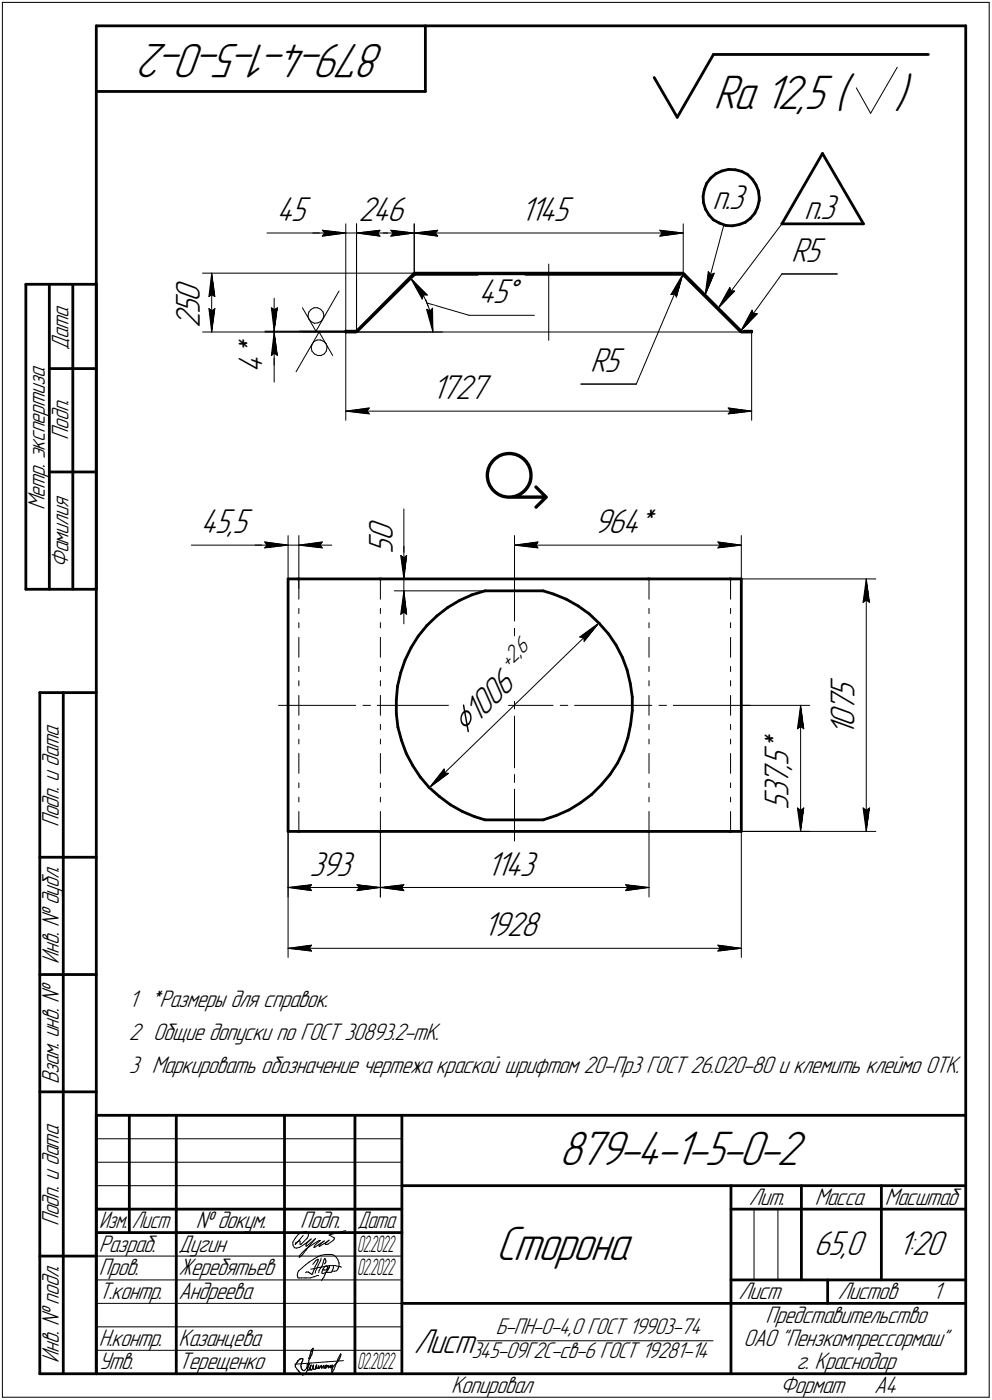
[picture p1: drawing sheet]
<svg xmlns="http://www.w3.org/2000/svg" width="211mm" height="298mm" viewBox="0 0 211 298" stroke-linecap="round" stroke-linejoin="round" font-family="sans-serif">
<defs><g id="words">
<text font-size="15.9" x="102.6" y="106.2">ä</text>
<g font-size="10.9">
<text x="82.1" y="9.4" transform="rotate(-180 82.1 9.4)">879-4-1-5-0-2</text>
<text x="151.8" y="23.2">Ra 12,5 (</text>
<text x="190.3" y="23.2">)</text>
<text x="118.9" y="248.1">879-4-1-5-0-2</text>
<text x="105.5" y="268.4">Сторона</text>
</g>
<text font-size="8.5" x="99" y="156.6" transform="rotate(-44 99 156.6)">Ç1006</text>
<g font-size="7.8">
<text x="58.8" y="47.1">45</text>
<text x="76.3" y="47.1">246</text>
<text x="110.8" y="47.1">1145</text>
<text x="151.6" y="44.4">п.3</text>
<text x="171.1" y="46.6">п.3</text>
<text x="168.4" y="55.8">R5</text>
<text x="42.5" y="64.2" transform="rotate(-90 42.5 64.2)">0</text>
<text x="101.8" y="64.6">45Å</text>
<text x="42.5" y="69.9" transform="rotate(-90 42.5 69.9)">2</text>
<text x="42.5" y="66.9" transform="rotate(-90 42.5 66.9)">5</text>
<text x="55.8" y="76.3" transform="rotate(-90 55.8 76.3)">*</text>
<text x="55.8" y="79.4" transform="rotate(-90 55.8 79.4)">4</text>
<text x="125.6" y="79.2">R5</text>
<text x="91.8" y="85">1727</text>
<text x="42.7" y="113.5">45,5</text>
<text x="126.4" y="113.5">964*</text>
<text x="83.6" y="117.9" transform="rotate(-90 83.6 117.9)">5</text>
<text x="83.6" y="115.3" transform="rotate(-90 83.6 115.3)">0</text>
<text x="181.8" y="148.6" transform="rotate(-90 181.8 148.6)">5</text>
<text x="181.8" y="154.7" transform="rotate(-90 181.8 154.7)">0</text>
<text x="181.8" y="151.7" transform="rotate(-90 181.8 151.7)">7</text>
<text x="167.8" y="160.4" transform="rotate(-90 167.8 160.4)">*</text>
<text x="181.8" y="156.7" transform="rotate(-90 181.8 156.7)">1</text>
<text x="167.8" y="167.1" transform="rotate(-90 167.8 167.1)">7</text>
<text x="167.8" y="164.1" transform="rotate(-90 167.8 164.1)">,</text>
<text x="167.8" y="163" transform="rotate(-90 167.8 163)">5</text>
<text x="167.8" y="172.4" transform="rotate(-90 167.8 172.4)">5</text>
<text x="167.8" y="169.8" transform="rotate(-90 167.8 169.8)">3</text>
<text x="65.8" y="186.5">393</text>
<text x="103.5" y="186.5">1143</text>
<text x="102.8" y="199.4">1928</text>
<text x="173.2" y="267.2">65,0</text>
<text x="191.1" y="267.2">1:20</text>
<text x="88.1" y="288">Лист</text>
</g>
<g font-size="5.4">
<text x="14.6" y="74.4" transform="rotate(-90 14.6 74.4)">Дата</text>
<text x="14.6" y="93.6" transform="rotate(-90 14.6 93.6)">Подп.</text>
<text x="9.6" y="108.6" transform="rotate(-90 9.6 108.6)">Метр. экспертиза</text>
<text x="14.6" y="120.9" transform="rotate(-90 14.6 120.9)">Фамилия</text>
<text x="12.6" y="176.1" transform="rotate(-90 12.6 176.1)">Подп. и дата</text>
<text x="12.6" y="205.2" transform="rotate(-90 12.6 205.2)">Инв. № дубл.</text>
<text x="27.4" y="214.5">1 *Размеры для справок.</text>
<text x="27.4" y="221.5">2 Общие допуски по ГОСТ 30893.2-mK.</text>
<text x="12.6" y="230.9" transform="rotate(-90 12.6 230.9)">Взам. инв. №</text>
<text x="27.4" y="228.5">3 Маркировать обозначение чертежа краской шрифтом 20-Пр3 ГОСТ 26.020-80 и клемить клеймо ОТК.</text>
<text x="159.3" y="256.6">Лит.</text>
<text x="173.4" y="256.6">Масса</text>
<text x="188.3" y="256.6">Масштаб</text>
<text x="12.6" y="261.1" transform="rotate(-90 12.6 261.1)">Подп. и дата</text>
<text x="41.6" y="261.6">№ докум.</text>
<text x="63.9" y="261.6">Подп.</text>
<text x="21" y="266.6">Разраб.</text>
<text x="38" y="266.6">Дугин</text>
<text x="21" y="271.6">Пров.</text>
<text x="38" y="271.6">Жеребятьев</text>
<text x="21" y="276.6">Т.контр.</text>
<text x="38" y="276.6">Андреева</text>
<text x="157.1" y="276.6">Лист</text>
<text x="162.9" y="281.7">Представительство</text>
<text x="178.3" y="276.6">Листов</text>
<text x="198.5" y="276.6">1</text>
<text x="21" y="286.6">Н.контр.</text>
<text x="38" y="286.6">Казанцева</text>
<text x="158.2" y="286.6">ОАО &quot;Пензкомпрессормаш&quot;</text>
<text x="12.6" y="290.2" transform="rotate(-90 12.6 290.2)">Инв. № подл.</text>
<text x="21" y="291.6">Утв.</text>
<text x="38" y="291.6">Терещенко</text>
<text x="169.5" y="291.4">г. Краснодар</text>
<text x="96" y="296.6">Копировал</text>
<text x="166" y="296.6">Формат</text>
<text x="186" y="296.6">A4</text>
</g>
<g font-size="5.3">
<text x="21.1" y="261.6">Изм.</text>
<text x="28.1" y="261.6">Лист</text>
<text x="76.1" y="261.6">Дата</text>
</g>
<g font-size="5.2">
<text x="76" y="266.6">02.2022</text>
<text x="76" y="271.6">02.2022</text>
<text x="76" y="291.6">02.2022</text>
</g>
<g font-size="5.1">
<text x="108" y="142.4" transform="rotate(-44 108 142.4)">+2,</text>
<text x="111.1" y="139.4" transform="rotate(-44 111.1 139.4)">6</text>
<text x="105.5" y="284.1">Б-ПН-0-4,0 ГОСТ 19903-74</text>
<text x="100.3" y="289.2">345-09Г2С-св-6 ГОСТ 19281-14</text>
</g>
</g></defs>
<g fill="#fff" stroke="#fff" stroke-width=".21">
<path d="M27.4 210.6h44.1zM27.4 210.7h44.1zM27.4 210.7h44.1zM27.4 210.8h44.1zM27.4 210.9h44.1zM27.4 211h44.1zM27.4 211.1h44.1zM27.4 211.2h44.1zM27.4 211.2h44.1zM27.4 211.3h44.1zM27.4 211.4h44.1zM27.4 211.5h44.1zM27.4 211.6h44.1zM27.4 211.7h44.1zM27.4 211.8h44.1zM27.4 211.8h44.1zM27.4 211.9h44.1zM27.4 212h44.1zM27.4 212.1h44.1zM27.4 212.2h44.1zM27.4 212.3h44.1zM27.4 212.3h44.1zM27.4 212.4h44.1zM27.4 212.5h44.1zM27.4 212.6h44.1zM27.4 212.7h44.1zM27.4 212.8h44.1zM27.4 212.9h44.1zM27.4 212.9h44.1zM27.4 213h44.1zM27.4 213.1h44.1zM27.4 213.2h44.1zM27.4 213.3h44.1zM27.4 213.4h44.1zM27.4 213.4h44.1zM27.4 213.5h44.1zM27.4 213.6h44.1zM27.4 213.7h44.1zM27.4 213.8h44.1zM27.4 213.9h44.1zM27.4 214h44.1zM27.4 214h44.1zM27.4 214.1h44.1zM27.4 214.2h44.1zM27.4 214.3h44.1zM27.4 214.4h44.1zM27.4 214.5h44.1zM27.4 214.5h44.1zM27.4 214.6h44.1zM27.4 214.7h44.1zM27.4 214.8h44.1zM27.4 214.9h44.1zM27.4 215h44.1zM27.4 215.1h44.1zM27.4 215.1h44.1zM27.4 215.2h44.1zM27.4 215.3h44.1zM27.4 215.4h44.1zM27.4 215.5h44.1z"/>
<path d="M27.4 217.6h69zM27.4 217.7h69zM27.4 217.8h69zM27.4 217.8h69zM27.4 217.9h69zM27.4 218h69zM27.4 218.1h69zM27.4 218.2h69zM27.4 218.3h69zM27.4 218.4h69zM27.4 218.4h69zM27.4 218.5h69zM27.4 218.6h69zM27.4 218.7h69zM27.4 218.8h69zM27.4 218.9h69zM27.4 218.9h69zM27.4 219h69zM27.4 219.1h69zM27.4 219.2h69zM27.4 219.3h69zM27.4 219.4h69zM27.4 219.5h69zM27.4 219.5h69zM27.4 219.6h69zM27.4 219.7h69zM27.4 219.8h69zM27.4 219.9h69zM27.4 220h69zM27.4 220h69zM27.4 220.1h69zM27.4 220.2h69zM27.4 220.3h69zM27.4 220.4h69zM27.4 220.5h69zM27.4 220.6h69zM27.4 220.6h69zM27.4 220.7h69zM27.4 220.8h69zM27.4 220.9h69zM27.4 221h69zM27.4 221.1h69zM27.4 221.1h69zM27.4 221.2h69zM27.4 221.3h69zM27.4 221.4h69zM27.4 221.5h69zM27.4 221.6h69zM27.4 221.7h69zM27.4 221.7h69zM27.4 221.8h69zM27.4 221.9h69zM27.4 222h69zM27.4 222.1h69zM27.4 222.2h69zM27.4 222.2h69zM27.4 222.3h69zM27.4 222.4h69zM27.4 222.5h69z"/>
<path d="M27.4 225.2h176.5zM27.4 225.3h176.5zM27.4 225.4h176.5zM27.4 225.5h176.5zM27.4 225.6h176.5zM27.4 225.6h176.5zM27.4 225.7h176.5zM27.4 225.8h176.5zM27.4 225.9h176.5zM27.4 226h176.5zM27.4 226.1h176.5zM27.4 226.1h176.5zM27.4 226.2h176.5zM27.4 226.3h176.5zM27.4 226.4h176.5zM27.4 226.5h176.5zM27.4 226.6h176.5zM27.4 226.7h176.5zM27.4 226.7h176.5zM27.4 226.8h176.5zM27.4 226.9h176.5zM27.4 227h176.5zM27.4 227.1h176.5zM27.4 227.2h176.5zM27.4 227.2h176.5zM27.4 227.3h176.5zM27.4 227.4h176.5zM27.4 227.5h176.5zM27.4 227.6h176.5zM27.4 227.7h176.5zM27.4 227.8h176.5zM27.4 227.8h176.5zM27.4 227.9h176.5zM27.4 228h176.5zM27.4 228.1h176.5zM27.4 228.2h176.5zM27.4 228.3h176.5zM27.4 228.3h176.5zM27.4 228.4h176.5zM27.4 228.5h176.5zM27.4 228.6h176.5zM27.4 228.7h176.5zM27.4 228.8h176.5zM27.4 228.9h176.5zM27.4 228.9h176.5zM27.4 229h176.5zM27.4 229.1h176.5zM27.4 229.2h176.5zM27.4 229.3h176.5z"/>
<path d="M37.8 59.4h6.1zM37.8 59.4h6.1zM37.8 59.5h6.1zM37.8 59.6h6.1zM37.8 59.7h6.1zM37.8 59.8h6.1zM37.8 59.9h6.1zM37.8 59.9h6.1zM37.8 60h6.1zM37.8 60.1h6.1zM37.8 60.2h6.1zM37.8 60.3h6.1zM37.8 60.4h6.1zM37.8 60.5h6.1zM37.8 60.5h6.1zM37.8 60.6h6.1zM37.8 60.7h6.1zM37.8 60.8h6.1zM37.8 60.9h6.1zM37.8 61h6.1zM37.8 61h6.1zM37.8 61.1h6.1zM37.8 61.2h6.1zM37.8 61.3h6.1zM37.8 61.4h6.1zM37.8 61.5h6.1zM37.8 61.6h6.1zM37.8 61.6h6.1zM37.8 61.7h6.1zM37.8 61.8h6.1zM37.8 61.9h6.1zM37.8 62h6.1zM37.8 62.1h6.1zM37.8 62.1h6.1zM37.8 62.2h6.1zM37.8 62.3h6.1zM37.8 62.4h6.1zM37.8 62.5h6.1zM37.8 62.6h6.1zM37.8 62.7h6.1zM37.8 62.7h6.1zM37.8 62.8h6.1zM37.8 62.9h6.1zM37.8 63h6.1zM37.8 63.1h6.1zM37.8 63.2h6.1zM37.8 63.2h6.1zM37.8 63.3h6.1zM37.8 63.4h6.1zM37.8 63.5h6.1zM37.8 63.6h6.1zM37.8 63.7h6.1zM37.8 63.8h6.1zM37.8 63.8h6.1zM37.8 63.9h6.1zM37.8 64h6.1zM37.8 64.1h6.1zM37.8 64.2h6.1zM37.8 64.3h6.1zM37.8 64.3h6.1zM37.8 64.4h6.1zM37.8 64.5h6.1zM37.8 64.6h6.1zM37.8 64.7h6.1zM37.8 64.8h6.1zM37.8 64.9h6.1zM37.8 64.9h6.1zM37.8 65h6.1zM37.8 65.1h6.1zM37.8 65.2h6.1zM37.8 65.3h6.1zM37.8 65.4h6.1zM37.8 65.4h6.1zM37.8 65.5h6.1zM37.8 65.6h6.1zM37.8 65.7h6.1zM37.8 65.8h6.1zM37.8 65.9h6.1zM37.8 66h6.1zM37.8 66h6.1zM37.8 66.1h6.1zM37.8 66.2h6.1zM37.8 66.3h6.1zM37.8 66.4h6.1zM37.8 66.5h6.1zM37.8 66.5h6.1zM37.8 66.6h6.1zM37.8 66.7h6.1zM37.8 66.8h6.1zM37.8 66.9h6.1zM37.8 67h6.1zM37.8 67.1h6.1zM37.8 67.1h6.1zM37.8 67.2h6.1zM37.8 67.3h6.1zM37.8 67.4h6.1zM37.8 67.5h6.1zM37.8 67.6h6.1zM37.8 67.6h6.1zM37.8 67.7h6.1zM37.8 67.8h6.1zM37.8 67.9h6.1zM37.8 68h6.1zM37.8 68.1h6.1zM37.8 68.2h6.1zM37.8 68.2h6.1zM37.8 68.3h6.1zM37.8 68.4h6.1zM37.8 68.5h6.1zM37.8 68.6h6.1zM37.8 68.7h6.1zM37.8 68.7h6.1zM37.8 68.8h6.1zM37.8 68.9h6.1zM37.8 69h6.1zM37.8 69.1h6.1zM37.8 69.2h6.1zM37.8 69.3h6.1zM37.8 69.3h6.1zM37.8 69.4h6.1zM37.8 69.5h6.1zM37.8 69.6h6.1zM37.8 69.7h6.1zM37.8 69.8h6.1zM37.8 69.8h6.1z"/>
<path d="M43.9 65.2h2.4zM43.9 65.3h2.4zM43.9 65.4h2.4zM43.9 65.4h2.4zM43.9 65.5h2.4zM43.9 65.6h2.4zM43.9 65.7h2.4zM43.9 65.8h2.4zM44 65.9h2.2zM44 66h2.2zM44 66h2.2zM44 66.1h2.2zM44 66.2h2.2zM44 66.3h2.2zM44 66.4h2.2zM44.1 66.5h2zM44.1 66.5h2zM44.1 66.6h2zM44.1 66.7h2zM44.1 66.8h2zM44.1 66.9h2zM44.1 67h2zM44.1 67.1h2zM44.2 67.1h1.9zM44.2 67.2h1.9zM44.2 67.3h1.9zM44.2 67.4h1.9zM44.2 67.5h1.9zM44.2 67.6h1.9zM44.2 67.6h1.9zM44.3 67.7h1.7zM44.3 67.8h1.7zM44.3 67.9h1.7zM44.3 68h1.7zM44.3 68.1h1.7zM44.3 68.2h1.7zM44.3 68.2h1.7zM44.4 68.3h1.5zM44.4 68.4h1.5zM44.4 68.5h1.5zM44.4 68.6h1.5zM44.4 68.7h1.5zM44.4 68.7h1.5zM44.4 68.8h1.5zM44.4 68.9h1.4zM44.4 69h1.4zM44.4 69.1h1.4zM44.5 69.2h1.2zM44.5 69.3h1.2zM44.5 69.3h1.1zM44.6 69.4h1zM44.6 69.5h1zM44.7 69.6h.9zM44.7 69.7h.9zM44.7 69.8h.8zM44.8 69.8h.7zM44.8 69.9h.6zM44.8 70h.6zM44.9 70.1h.4zM44.9 70.2h.4zM45 70.3h.3zM45 70.4h.2zM45 70.4h.2z"/>
<path d="M45 58.4h.2zM45 58.5h.2zM45 58.6h.3zM44.9 58.7h.4zM44.9 58.8h.4zM44.8 58.8h.6zM44.8 58.9h.6zM44.8 59h.7zM44.7 59.1h.8zM44.7 59.2h.9zM44.7 59.3h.9zM44.6 59.4h1zM44.6 59.4h1zM44.5 59.5h1.1zM44.5 59.6h1.2zM44.5 59.7h1.2zM44.4 59.8h1.4zM44.4 59.9h1.4zM44.4 59.9h1.4zM44.4 60h1.5zM44.4 60.1h1.5zM44.4 60.2h1.5zM44.4 60.3h1.5zM44.4 60.4h1.5zM44.4 60.5h1.5zM44.4 60.5h1.5zM44.3 60.6h1.7zM44.3 60.7h1.7zM44.3 60.8h1.7zM44.3 60.9h1.7zM44.3 61h1.7zM44.3 61h1.7zM44.3 61.1h1.7zM44.2 61.2h1.9zM44.2 61.3h1.9zM44.2 61.4h1.9zM44.2 61.5h1.9zM44.2 61.6h1.9zM44.2 61.6h1.9zM44.2 61.7h1.9zM44.1 61.8h2zM44.1 61.9h2zM44.1 62h2zM44.1 62.1h2zM44.1 62.1h2zM44.1 62.2h2zM44.1 62.3h2zM44.1 62.4h2zM44 62.5h2.2zM44 62.6h2.2zM44 62.7h2.2zM44 62.7h2.2zM44 62.8h2.2zM44 62.9h2.2zM44 63h2.2zM43.9 63.1h2.4zM43.9 63.2h2.4zM43.9 63.2h2.4zM43.9 63.3h2.4zM43.9 63.4h2.4zM43.9 63.5h2.4zM43.9 63.6h2.4z"/>
<path d="M58.8 42.4h7.5zM58.8 42.5h7.5zM58.8 42.6h7.5zM58.8 42.7h7.5zM58.8 42.8h7.5zM58.8 42.8h7.5zM58.8 42.9h7.5zM58.8 43h7.5zM58.8 43.1h7.5zM58.8 43.2h7.5zM58.8 43.3h7.5zM58.8 43.3h7.5zM58.8 43.4h7.5zM58.8 43.5h7.5zM58.8 43.6h7.5zM58.8 43.7h7.5zM58.8 43.8h7.5zM58.8 43.9h7.5zM58.8 43.9h7.5zM58.8 44h7.5zM58.8 44.1h7.5zM58.8 44.2h7.5zM58.8 44.3h7.5zM58.8 44.4h7.5zM58.8 44.4h7.5zM58.8 44.5h7.5zM58.8 44.6h7.5zM58.8 44.7h7.5zM58.8 44.8h7.5zM58.8 44.9h7.5zM58.8 45h7.5zM58.8 45h7.5zM58.8 45.1h7.5zM58.8 45.2h7.5zM58.8 45.3h7.5zM58.8 45.4h7.5zM58.8 45.5h7.5zM58.8 45.6h7.5zM58.8 45.6h7.5zM58.8 45.7h7.5zM58.8 45.8h7.5zM58.8 45.9h7.5zM58.8 46h7.5zM58.8 46.1h7.5zM58.8 46.1h7.5zM58.8 46.2h7.5zM58.8 46.3h7.5zM58.8 46.4h7.5zM58.8 46.5h7.5zM58.8 46.6h7.5zM58.8 46.7h7.5zM58.8 46.7h7.5zM58.8 46.8h7.5zM58.8 46.9h7.5zM58.8 47h7.5zM58.8 47.1h7.5zM58.8 47.2h7.5zM58.8 47.2h7.5zM58.8 47.3h7.5zM58.8 47.4h7.5zM58.8 47.5h7.5zM58.8 47.6h7.5zM58.8 47.7h7.5zM58.8 47.8h7.5zM58.8 47.8h7.5zM58.8 47.9h7.5zM58.8 48h7.5zM58.8 48.1h7.5zM58.8 48.2h7.5zM58.8 48.3h7.5zM58.8 48.3h7.5z"/>
<path d="M68.1 48.5h.6zM68.1 48.6h1.2zM68.1 48.7h1.8zM68.1 48.8h2.5zM68.1 48.9h3.1zM68.1 48.9h3.7zM68.1 49h4zM68.1 49.1h4.2zM68.1 49.2h4.4zM68.1 49.3h4.6zM68.1 49.4h4.9zM68.1 49.4h5.1zM68.1 49.5h5.3zM68.1 49.6h5.5zM68.1 49.7h5.3zM68.1 49.8h5.1zM68.1 49.9h4.9zM68.1 50h4.7zM68.1 50h4.5zM68.1 50.1h4.3zM68.1 50.2h4.1zM68.1 50.3h4zM68.1 50.4h3.7zM68.1 50.5h3.1zM68.1 50.5h2.5zM68.1 50.6h1.8zM68.1 50.7h1.2zM68.1 50.8h.6z"/>
<path d="M80.8 48.5h.6zM80.2 48.6h1.2zM79.5 48.7h1.9zM78.9 48.8h2.5zM78.3 48.9h3.1zM77.6 48.9h3.8zM77.5 49h3.9zM77.2 49.1h4.2zM77 49.2h4.4zM76.8 49.3h4.6zM76.5 49.4h4.9zM76.4 49.4h5zM76.1 49.5h5.3zM75.9 49.6h5.5zM76.1 49.7h5.3zM76.3 49.8h5.1zM76.5 49.9h4.9zM76.7 50h4.7zM76.9 50h4.5zM77 50.1h4.4zM77.3 50.2h4.1zM77.5 50.3h3.9zM77.6 50.4h3.8zM78.3 50.5h3.1zM78.9 50.5h2.5zM79.5 50.6h1.9zM80.2 50.7h1.2zM80.8 50.8h.6z"/>
<path d="M76.3 42.4h11zM76.3 42.5h11zM76.3 42.6h11zM76.3 42.7h11zM76.3 42.8h11zM76.3 42.8h11zM76.3 42.9h11zM76.3 43h11zM76.3 43.1h11zM76.3 43.2h11zM76.3 43.3h11zM76.3 43.3h11zM76.3 43.4h11zM76.3 43.5h11zM76.3 43.6h11zM76.3 43.7h11zM76.3 43.8h11zM76.3 43.9h11zM76.3 43.9h11zM76.3 44h11zM76.3 44.1h11zM76.3 44.2h11zM76.3 44.3h11zM76.3 44.4h11zM76.3 44.4h11zM76.3 44.5h11zM76.3 44.6h11zM76.3 44.7h11zM76.3 44.8h11zM76.3 44.9h11zM76.3 45h11zM76.3 45h11zM76.3 45.1h11zM76.3 45.2h11zM76.3 45.3h11zM76.3 45.4h11zM76.3 45.5h11zM76.3 45.6h11zM76.3 45.6h11zM76.3 45.7h11zM76.3 45.8h11zM76.3 45.9h11zM76.3 46h11zM76.3 46.1h11zM76.3 46.1h11zM76.3 46.2h11zM76.3 46.3h11zM76.3 46.4h11zM76.3 46.5h11zM76.3 46.6h11zM76.3 46.7h11zM76.3 46.7h11zM76.3 46.8h11zM76.3 46.9h11zM76.3 47h11zM76.3 47.1h11zM76.3 47.2h11zM76.3 47.2h11zM76.3 47.3h11zM76.3 47.4h11zM76.3 47.5h11zM76.3 47.6h11zM76.3 47.7h11zM76.3 47.8h11zM76.3 47.8h11zM76.3 47.9h11zM76.3 48h11zM76.3 48.1h11zM76.3 48.2h11zM76.3 48.3h11zM76.3 48.3h11z"/>
<path d="M80.8 48.5h.6zM80.2 48.6h1.2zM79.5 48.7h1.9zM78.9 48.8h2.5zM78.3 48.9h3.1zM77.6 48.9h3.8zM77.5 49h3.9zM77.2 49.1h4.2zM77 49.2h4.4zM76.8 49.3h4.6zM76.5 49.4h4.9zM76.4 49.4h5zM76.1 49.5h5.3zM75.9 49.6h5.5zM76.1 49.7h5.3zM76.3 49.8h5.1zM76.5 49.9h4.9zM76.7 50h4.7zM76.9 50h4.5zM77 50.1h4.4zM77.3 50.2h4.1zM77.5 50.3h3.9zM77.6 50.4h3.8zM78.3 50.5h3.1zM78.9 50.5h2.5zM79.5 50.6h1.9zM80.2 50.7h1.2zM80.8 50.8h.6z"/>
<path d="M82.6 48.5h.7zM82.6 48.6h1.3zM82.6 48.7h1.9zM82.6 48.8h2.6zM82.6 48.9h3.2zM82.6 48.9h3.8zM82.6 49h4zM82.6 49.1h4.3zM82.6 49.2h4.4zM82.6 49.3h4.7zM82.6 49.4h4.9zM82.6 49.4h5.1zM82.6 49.5h5.4zM82.6 49.6h5.5zM82.6 49.7h5.4zM82.6 49.8h5.2zM82.6 49.9h4.9zM82.6 50h4.8zM82.6 50h4.6zM82.6 50.1h4.4zM82.6 50.2h4.2zM82.6 50.3h4zM82.6 50.4h3.8zM82.6 50.5h3.2zM82.6 50.5h2.6zM82.6 50.6h1.9zM82.6 50.7h1.3zM82.6 50.8h.7z"/>
<path d="M91.9 80.3h12.9zM91.9 80.3h12.9zM91.9 80.4h12.9zM91.9 80.5h12.9zM91.9 80.6h12.9zM91.9 80.7h12.9zM91.9 80.8h12.9zM91.9 80.9h12.9zM91.9 80.9h12.9zM91.9 81h12.9zM91.9 81.1h12.9zM91.9 81.2h12.9zM91.9 81.3h12.9zM91.9 81.4h12.9zM91.9 81.4h12.9zM91.9 81.5h12.9zM91.9 81.6h12.9zM91.9 81.7h12.9zM91.9 81.8h12.9zM91.9 81.9h12.9zM91.9 82h12.9zM91.9 82h12.9zM91.9 82.1h12.9zM91.9 82.2h12.9zM91.9 82.3h12.9zM91.9 82.4h12.9zM91.9 82.5h12.9zM91.9 82.5h12.9zM91.9 82.6h12.9zM91.9 82.7h12.9zM91.9 82.8h12.9zM91.9 82.9h12.9zM91.9 83h12.9zM91.9 83.1h12.9zM91.9 83.1h12.9zM91.9 83.2h12.9zM91.9 83.3h12.9zM91.9 83.4h12.9zM91.9 83.5h12.9zM91.9 83.6h12.9zM91.9 83.7h12.9zM91.9 83.7h12.9zM91.9 83.8h12.9zM91.9 83.9h12.9zM91.9 84h12.9zM91.9 84.1h12.9zM91.9 84.2h12.9zM91.9 84.2h12.9zM91.9 84.3h12.9zM91.9 84.4h12.9zM91.9 84.5h12.9zM91.9 84.6h12.9zM91.9 84.7h12.9zM91.9 84.8h12.9zM91.9 84.8h12.9zM91.9 84.9h12.9zM91.9 85h12.9zM91.9 85.1h12.9zM91.9 85.2h12.9zM91.9 85.3h12.9zM91.9 85.3h12.9zM91.9 85.4h12.9zM91.9 85.5h12.9zM91.9 85.6h12.9zM91.9 85.7h12.9zM91.9 85.8h12.9zM91.9 85.9h12.9zM91.9 85.9h12.9zM91.9 86h12.9zM91.9 86.1h12.9zM91.9 86.2h12.9z"/>
<path d="M78.5 86.4h.6zM77.9 86.4h1.2zM77.2 86.5h1.9zM76.6 86.6h2.5zM76 86.7h3.1zM75.4 86.8h3.7zM75.2 86.9h3.9zM75 87h4.1zM74.8 87h4.3zM74.6 87.1h4.5zM74.4 87.2h4.7zM74.2 87.3h4.9zM74 87.4h5.1zM73.8 87.5h5.3zM73.6 87.5h5.5zM73.8 87.6h5.3zM74.1 87.7h5zM74.3 87.8h4.8zM74.5 87.9h4.6zM74.8 88h4.3zM74.9 88.1h4.2zM75.2 88.1h3.9zM75.4 88.2h3.7zM76 88.3h3.1zM76.6 88.4h2.5zM77.2 88.5h1.9zM77.9 88.6h1.2zM78.5 88.6h.6z"/>
<path d="M154.4 86.4h.7zM154.4 86.4h1.3zM154.4 86.5h1.9zM154.4 86.6h2.6zM154.4 86.7h3.2zM154.4 86.8h3.8zM154.4 86.9h4zM154.4 87h4.2zM154.4 87h4.3zM154.4 87.1h4.6zM154.4 87.2h4.8zM154.4 87.3h4.9zM154.4 87.4h5.2zM154.4 87.5h5.4zM154.4 87.5h5.5zM154.4 87.6h5.4zM154.4 87.7h5.1zM154.4 87.8h4.9zM154.4 87.9h4.7zM154.4 88h4.4zM154.4 88.1h4.3zM154.4 88.1h4zM154.4 88.2h3.8zM154.4 88.3h3.2zM154.4 88.4h2.6zM154.4 88.5h1.9zM154.4 88.6h1.3zM154.4 88.6h.7z"/>
<path d="M101.8 58.8h9.9zM101.8 58.8h9.9zM101.8 58.9h9.9zM101.8 59h9.9zM101.8 59.1h9.9zM101.8 59.2h9.9zM101.8 59.3h9.9zM101.8 59.4h9.9zM101.8 59.4h9.9zM101.8 59.5h9.9zM101.8 59.6h9.9zM101.8 59.7h9.9zM101.8 59.8h9.9zM101.8 59.9h9.9zM101.8 59.9h9.9zM101.8 60h9.9zM101.8 60.1h9.9zM101.8 60.2h9.9zM101.8 60.3h9.9zM101.8 60.4h9.9zM101.8 60.5h9.9zM101.8 60.5h9.9zM101.8 60.6h9.9zM101.8 60.7h9.9zM101.8 60.8h9.9zM101.8 60.9h9.9zM101.8 61h9.9zM101.8 61h9.9zM101.8 61.1h9.9zM101.8 61.2h9.9zM101.8 61.3h9.9zM101.8 61.4h9.9zM101.8 61.5h9.9zM101.8 61.6h9.9zM101.8 61.6h9.9zM101.8 61.7h9.9zM101.8 61.8h9.9zM101.8 61.9h9.9zM101.8 62h9.9zM101.8 62.1h9.9zM101.8 62.1h9.9zM101.8 62.2h9.9zM101.8 62.3h9.9zM101.8 62.4h9.9zM101.8 62.5h9.9zM101.8 62.6h9.9zM101.8 62.7h9.9zM101.8 62.7h9.9zM101.8 62.8h9.9zM101.8 62.9h9.9zM101.8 63h9.9zM101.8 63.1h9.9zM101.8 63.2h9.9zM101.8 63.2h9.9zM101.8 63.3h9.9zM101.8 63.4h9.9zM101.8 63.5h9.9zM101.8 63.6h9.9zM101.8 63.7h9.9zM101.8 63.8h9.9zM101.8 63.8h9.9zM101.8 63.9h9.9zM101.8 64h9.9zM101.8 64.1h9.9zM101.8 64.2h9.9zM101.8 64.3h9.9zM101.8 64.3h9.9zM101.8 64.4h9.9zM101.8 64.5h9.9zM101.8 64.6h9.9zM101.8 64.7h9.9zM101.8 64.8h9.9zM101.8 64.9h9.9zM101.8 64.9h9.9zM101.8 65h9.9zM101.8 65.1h9.9zM101.8 65.2h9.9zM101.8 65.3h9.9zM101.8 65.4h9.9zM101.8 65.4h9.9zM101.8 65.5h9.9zM101.8 65.6h9.9zM101.8 65.7h9.9zM101.8 65.8h9.9zM101.8 65.9h9.9zM101.8 66h9.9zM101.8 66h9.9z"/>
<path d="M91.9 65.2h.7zM91.4 65.3h1.2zM90.8 65.4h1.8zM90.2 65.4h2.4zM90.3 65.5h2.3zM90.3 65.6h2.3zM90.3 65.7h2.3zM90.3 65.8h2.3zM90.3 65.9h2.3zM90.3 66h2.3zM90.3 66h2.3zM90.4 66.1h2.2zM90.4 66.2h2.2zM90.4 66.3h2.2zM90.4 66.4h2.2zM90.5 66.5h2.1zM90.5 66.5h2.1zM90.5 66.6h2.1zM90.5 66.7h2.1zM90.6 66.8h2zM90.6 66.9h2zM90.6 67h2zM90.6 67.1h2zM90.7 67.1h1.9zM90.7 67.2h1.9zM90.7 67.3h1.9zM90.8 67.4h1.8zM90.8 67.5h1.8zM90.8 67.6h1.8zM90.8 67.6h1.8zM90.8 67.7h1.8zM90.8 67.8h1.8zM90.8 67.9h1.8zM90.8 68h1.8zM90.9 68.1h1.7zM90.9 68.2h1.7zM90.9 68.2h1.7zM90.9 68.3h1.7zM91 68.4h1.6zM91 68.5h1.6zM91 68.6h1.6zM91 68.7h1.6zM91.1 68.7h1.5zM91.1 68.8h1.5zM91.1 68.9h1.5zM91.1 69h1.5zM91.2 69.1h1.4zM91.3 69.2h1.2zM91.3 69.3h1.2zM91.4 69.3h1.1zM91.4 69.4h1.1zM91.4 69.5h1.1zM91.5 69.6h1zM91.5 69.7h1zM91.6 69.8h.8zM91.6 69.8h.8zM91.7 69.9h.7zM91.8 70h.6zM91.8 70.1h.5zM91.9 70.2h.4zM91.9 70.3h.4zM91.9 70.4h.4zM92 70.4h.2zM92 70.5h.2z"/>
<path d="M87.5 59.4h.2zM87.5 59.5h.4zM87.5 59.6h.6zM87.5 59.7h.7zM87.5 59.8h.8zM87.5 59.9h1zM87.6 59.9h1zM87.6 60h1.2zM87.6 60.1h1.4zM87.6 60.2h1.5zM87.7 60.3h1.5zM87.7 60.4h1.5zM87.7 60.5h1.6zM87.8 60.5h1.6zM87.8 60.6h1.7zM87.8 60.7h1.8zM87.8 60.8h1.9zM87.9 60.9h1.8zM87.9 61h1.9zM87.9 61h2zM87.9 61.1h2.1zM88 61.2h2.1zM88.1 61.3h2.1zM88.1 61.4h2.2zM88.1 61.5h2.2zM88.1 61.6h2.3zM88.2 61.6h2.3zM88.2 61.7h2.4zM88.3 61.8h2.4zM88.3 61.9h2.5zM88.4 62h2.4zM88.5 62.1h2.4zM88.5 62.1h2.5zM88.6 62.2h2.5zM88.6 62.3h2.6zM88.6 62.4h2.7zM88.6 62.5h2.8zM88.7 62.6h2.7zM88.7 62.7h2.8zM88.8 62.7h2.8zM88.9 62.8h2.8zM88.9 62.9h2.8zM89 63h2.6zM89 63.1h2.5zM89.1 63.2h2.3zM89.1 63.2h2.2zM89.2 63.3h2zM89.2 63.4h1.8zM89.2 63.5h1.7zM89.3 63.6h1.5zM89.3 63.7h1.4zM89.4 63.8h1.2zM89.4 63.8h1zM89.5 63.9h.8zM89.5 64h.7zM89.6 64.1h.5zM89.6 64.2h.3zM89.7 64.3h.1z"/>
<path d="M159.9 65.4h.1zM159.8 65.4h.3zM159.8 65.5h.5zM159.7 65.6h.7zM159.7 65.7h.8zM159.6 65.8h1zM159.6 65.9h1.2zM159.5 66h1.4zM159.5 66h1.5zM159.4 66.1h1.7zM159.4 66.2h1.8zM159.3 66.3h2.1zM159.3 66.4h2.2zM159.3 66.5h2.2zM159.2 66.5h2.5zM159.2 66.6h2.6zM159.1 66.7h2.8zM159.1 66.8h2.8zM159 66.9h2.8zM159 67h2.7zM158.9 67.1h2.7zM158.9 67.1h2.6zM158.8 67.2h2.7zM158.8 67.3h2.6zM158.7 67.4h2.6zM158.7 67.5h2.5zM158.7 67.6h2.4zM158.6 67.6h2.4zM158.6 67.7h2.4zM158.5 67.8h2.4zM158.5 67.9h2.3zM158.4 68h2.3zM158.4 68.1h2.2zM158.3 68.2h2.2zM158.3 68.2h2.1zM158.2 68.3h2.2zM158.2 68.4h2.1zM158.2 68.5h2zM158.1 68.6h2zM158.1 68.7h1.9zM158.1 68.7h1.8zM158.1 68.8h1.8zM158.1 68.9h1.7zM158 69h1.7zM158 69.1h1.6zM158 69.2h1.5zM158 69.3h1.4zM157.9 69.3h1.4zM157.9 69.4h1.4zM157.9 69.5h1.3zM157.9 69.6h1.1zM157.9 69.7h1zM157.8 69.8h.9zM157.8 69.8h.9zM157.8 69.9h.7zM157.8 70h.5zM157.7 70.1h.5zM157.7 70.2h.4zM157.7 70.3h.3z"/>
<path d="M168.4 50.2h7.7zM168.4 50.3h7.7zM168.4 50.4h7.7zM168.4 50.5h7.7zM168.4 50.5h7.7zM168.4 50.6h7.7zM168.4 50.7h7.7zM168.4 50.8h7.7zM168.4 50.9h7.7zM168.4 51h7.7zM168.4 51.1h7.7zM168.4 51.1h7.7zM168.4 51.2h7.7zM168.4 51.3h7.7zM168.4 51.4h7.7zM168.4 51.5h7.7zM168.4 51.6h7.7zM168.4 51.6h7.7zM168.4 51.7h7.7zM168.4 51.8h7.7zM168.4 51.9h7.7zM168.4 52h7.7zM168.4 52.1h7.7zM168.4 52.2h7.7zM168.4 52.2h7.7zM168.4 52.3h7.7zM168.4 52.4h7.7zM168.4 52.5h7.7zM168.4 52.6h7.7zM168.4 52.7h7.7zM168.4 52.7h7.7zM168.4 52.8h7.7zM168.4 52.9h7.7zM168.4 53h7.7zM168.4 53.1h7.7zM168.4 53.2h7.7zM168.4 53.3h7.7zM168.4 53.3h7.7zM168.4 53.4h7.7zM168.4 53.5h7.7zM168.4 53.6h7.7zM168.4 53.7h7.7zM168.4 53.8h7.7zM168.4 53.8h7.7zM168.4 53.9h7.7zM168.4 54h7.7zM168.4 54.1h7.7zM168.4 54.2h7.7zM168.4 54.3h7.7zM168.4 54.4h7.7zM168.4 54.4h7.7zM168.4 54.5h7.7zM168.4 54.6h7.7zM168.4 54.7h7.7zM168.4 54.8h7.7zM168.4 54.9h7.7zM168.4 54.9h7.7zM168.4 55h7.7zM168.4 55.1h7.7zM168.4 55.2h7.7zM168.4 55.3h7.7zM168.4 55.4h7.7zM168.4 55.5h7.7zM168.4 55.5h7.7zM168.4 55.6h7.7zM168.4 55.7h7.7zM168.4 55.8h7.7zM168.4 55.9h7.7zM168.4 56h7.7zM168.4 56h7.7zM168.4 56.1h7.7zM168.4 56.2h7.7zM168.4 56.3h7.7zM168.4 56.4h7.7zM168.4 56.5h7.7zM168.4 56.6h7.7zM168.4 56.6h7.7zM168.4 56.7h7.7zM168.4 56.8h7.7zM168.4 56.9h7.7zM168.4 57h7.7zM168.4 57.1h7.7zM168.4 57.1h7.7zM168.4 57.2h7.7z"/>
<path d="M145.1 58.6h.2zM145 58.7h.3zM144.9 58.8h.4zM144.9 58.8h.4zM144.8 58.9h.5zM144.7 59h.6zM144.6 59.1h.7zM144.5 59.2h.8zM144.4 59.3h.9zM144.4 59.4h.9zM144.3 59.4h1zM144.2 59.5h1.1zM144.1 59.6h1.2zM144 59.7h1.3zM143.9 59.8h1.4zM143.9 59.9h1.4zM143.8 59.9h1.5zM143.8 60h1.5zM143.8 60.1h1.5zM143.7 60.2h1.6zM143.7 60.3h1.6zM143.6 60.4h1.7zM143.6 60.5h1.7zM143.5 60.5h1.8zM143.4 60.6h1.9zM143.4 60.7h1.8zM143.3 60.8h1.9zM143.3 60.9h1.9zM143.3 61h1.8zM143.2 61h1.9zM143.2 61.1h1.9zM143.1 61.2h2zM143.1 61.3h1.9zM143 61.4h2zM142.9 61.5h2.1zM142.9 61.6h2zM142.8 61.6h2.1zM142.8 61.7h2.1zM142.7 61.8h2.2zM142.7 61.9h2.2zM142.7 62h2.2zM142.6 62.1h2.3zM142.6 62.1h2.2zM142.5 62.2h2.3zM142.4 62.3h2.4zM142.4 62.4h2.4zM142.3 62.5h2.4zM142.3 62.6h2.4zM142.2 62.7h2.5zM142.2 62.7h2.4zM142.2 62.8h2.4zM142.1 62.9h2.5zM142 63h2.6zM142.2 63.1h2.3zM142.4 63.2h2.1zM142.6 63.2h1.9zM142.8 63.3h1.6zM143 63.4h1.4zM143.2 63.5h1.2zM143.4 63.6h1zM143.7 63.7h.7zM143.8 63.8h.6zM144.1 63.8h.3z"/>
<path d="M125.6 73.7h7.7zM125.6 73.7h7.7zM125.6 73.8h7.7zM125.6 73.9h7.7zM125.6 74h7.7zM125.6 74.1h7.7zM125.6 74.2h7.7zM125.6 74.3h7.7zM125.6 74.3h7.7zM125.6 74.4h7.7zM125.6 74.5h7.7zM125.6 74.6h7.7zM125.6 74.7h7.7zM125.6 74.8h7.7zM125.6 74.8h7.7zM125.6 74.9h7.7zM125.6 75h7.7zM125.6 75.1h7.7zM125.6 75.2h7.7zM125.6 75.3h7.7zM125.6 75.4h7.7zM125.6 75.4h7.7zM125.6 75.5h7.7zM125.6 75.6h7.7zM125.6 75.7h7.7zM125.6 75.8h7.7zM125.6 75.9h7.7zM125.6 75.9h7.7zM125.6 76h7.7zM125.6 76.1h7.7zM125.6 76.2h7.7zM125.6 76.3h7.7zM125.6 76.4h7.7zM125.6 76.5h7.7zM125.6 76.5h7.7zM125.6 76.6h7.7zM125.6 76.7h7.7zM125.6 76.8h7.7zM125.6 76.9h7.7zM125.6 77h7.7zM125.6 77h7.7zM125.6 77.1h7.7zM125.6 77.2h7.7zM125.6 77.3h7.7zM125.6 77.4h7.7zM125.6 77.5h7.7zM125.6 77.6h7.7zM125.6 77.6h7.7zM125.6 77.7h7.7zM125.6 77.8h7.7zM125.6 77.9h7.7zM125.6 78h7.7zM125.6 78.1h7.7zM125.6 78.1h7.7zM125.6 78.2h7.7zM125.6 78.3h7.7zM125.6 78.4h7.7zM125.6 78.5h7.7zM125.6 78.6h7.7zM125.6 78.7h7.7zM125.6 78.7h7.7zM125.6 78.8h7.7zM125.6 78.9h7.7zM125.6 79h7.7zM125.6 79.1h7.7zM125.6 79.2h7.7zM125.6 79.2h7.7zM125.6 79.3h7.7zM125.6 79.4h7.7zM125.6 79.5h7.7zM125.6 79.6h7.7zM125.6 79.7h7.7zM125.6 79.8h7.7zM125.6 79.8h7.7zM125.6 79.9h7.7zM125.6 80h7.7zM125.6 80.1h7.7zM125.6 80.2h7.7zM125.6 80.3h7.7zM125.6 80.3h7.7zM125.6 80.4h7.7zM125.6 80.5h7.7zM125.6 80.6h7.7zM125.6 80.7h7.7z"/>
<path d="M154.9 35.6h1.2zM154.4 35.7h2.5zM153.9 35.8h3.3zM153.8 35.9h3.7zM153.5 36h4.2zM153.2 36.1h4.8zM153.1 36.2h5.1zM152.8 36.2h5.6zM152.6 36.3h6zM152.5 36.4h6.2zM152.3 36.5h6.5zM152.2 36.6h6.8zM152.1 36.7h7zM152 36.7h7.3zM151.8 36.8h7.6zM151.7 36.9h7.8zM151.6 37h8.1zM151.5 37.1h8.3zM151.3 37.2h8.6zM151.3 37.3h8.6zM151.2 37.3h8.8zM151.1 37.4h9zM151 37.5h9.2zM151 37.6h9.3zM150.9 37.7h9.5zM150.8 37.8h9.6zM150.7 37.8h9.8zM150.6 37.9h10zM150.5 38h10.2zM150.5 38.1h10.3zM150.4 38.2h10.4zM150.3 38.3h10.6zM150.3 38.4h10.6zM150.2 38.4h10.8zM150.2 38.5h10.8zM150.1 38.6h10.9zM150.1 38.7h11zM150 38.8h11.1zM150 38.9h11.2zM149.9 38.9h11.4zM149.9 39h11.4zM149.9 39.1h11.5zM149.9 39.2h11.5zM149.8 39.3h11.7zM149.8 39.4h11.7zM149.7 39.5h11.8zM149.6 39.5h11.9zM149.6 39.6h11.9zM149.6 39.7h12zM149.6 39.8h12zM149.5 39.9h12.1zM149.5 40h12.2zM149.5 40h12.2zM149.4 40.1h12.3zM149.4 40.2h12.4zM149.4 40.3h12.4zM149.4 40.4h12.4zM149.4 40.5h12.5zM149.4 40.6h12.5zM149.4 40.6h12.5zM149.3 40.7h12.7zM149.3 40.8h12.7zM149.3 40.9h12.7zM149.2 41h12.8zM149.2 41.1h12.8zM149.2 41.1h12.8zM149.2 41.2h12.8zM149.2 41.3h12.8zM149.2 41.4h12.9zM149.2 41.5h12.9zM149.2 41.6h12.9zM149.2 41.7h12.9zM149.2 41.7h12.9zM149.2 41.8h12.9zM149.2 41.9h12.9zM149.2 42h12.9zM149.2 42.1h12.9zM149.2 42.2h12.9zM149.2 42.2h12.9zM149.2 42.3h12.9zM149.1 42.4h13zM149.2 42.5h12.9zM149.2 42.6h12.9zM149.2 42.7h12.9zM149.2 42.8h12.9zM149.2 42.8h12.9zM149.2 42.9h12.9zM149.3 43h12.8zM149.3 43.1h12.8zM149.3 43.2h12.8zM149.3 43.3h12.7zM149.3 43.3h12.7zM149.3 43.4h12.7zM149.4 43.5h12.6zM149.4 43.6h12.5zM149.4 43.7h12.5zM149.4 43.8h12.5zM149.4 43.9h12.5zM149.4 43.9h12.4zM149.4 44h12.4zM149.4 44.1h12.4zM149.5 44.2h12.3zM149.5 44.3h12.2zM149.6 44.4h12.1zM149.6 44.4h12zM149.7 44.5h11.9zM149.7 44.6h11.8zM149.7 44.7h11.8zM149.8 44.8h11.7zM149.8 44.9h11.7zM149.9 45h11.5zM149.9 45h11.5zM149.9 45.1h11.4zM149.9 45.2h11.4zM149.9 45.3h11.3zM150 45.4h11.2zM150.1 45.5h11zM150.2 45.6h10.9zM150.2 45.6h10.8zM150.3 45.7h10.7zM150.4 45.8h10.6zM150.4 45.9h10.5zM150.5 46h10.3zM150.5 46.1h10.2zM150.6 46.1h10zM150.6 46.2h10zM150.7 46.3h9.8zM150.8 46.4h9.6zM150.8 46.5h9.6zM151 46.6h9.3zM151 46.7h9.2zM151.1 46.7h9zM151.2 46.8h8.8zM151.3 46.9h8.6zM151.5 47h8.4zM151.6 47.1h8.1zM151.6 47.2h8zM151.7 47.2h7.8zM151.8 47.3h7.6zM151.9 47.4h7.4zM152.1 47.5h7.1zM152.2 47.6h6.9zM152.3 47.7h6.6zM152.5 47.8h6.2zM152.7 47.8h5.9zM152.7 47.9h5.7zM152.9 48h5.3zM153.1 48.1h4.9zM153.2 48.2h4.6zM153.6 48.3h4zM153.9 48.3h3.3zM154.3 48.4h2.6zM154.6 48.5h1.9z"/>
<path d="M150.3 57.3h.3zM150.3 57.4h.6zM150.3 57.5h.9zM150.3 57.6h1.2zM150.3 57.7h1.6zM150.3 57.7h2zM150.3 57.8h2.4zM150.2 57.9h2.5zM150.2 58h2.5zM150.2 58.1h2.4zM150.2 58.2h2.4zM150.2 58.3h2.3zM150.2 58.3h2.3zM150.2 58.4h2.3zM150.1 58.5h2.3zM150.1 58.6h2.3zM150.1 58.7h2.2zM150.1 58.8h2.2zM150.1 58.8h2.2zM150.1 58.9h2.1zM150.1 59h2.1zM150 59.1h2.1zM150 59.2h2.1zM150 59.3h2.1zM150 59.4h2.1zM150 59.4h2.1zM150 59.5h2zM150 59.6h2zM150 59.7h1.9zM149.9 59.8h2zM149.9 59.9h2zM149.9 59.9h1.9zM149.9 60h1.9zM149.9 60.1h1.8zM149.9 60.2h1.8zM149.9 60.3h1.7zM149.9 60.4h1.7zM149.9 60.5h1.7zM149.9 60.5h1.7zM149.9 60.6h1.7zM149.9 60.7h1.6zM149.9 60.8h1.6zM149.9 60.9h1.6zM149.8 61h1.6zM149.9 61h1.5zM149.9 61.1h1.4zM149.9 61.2h1.4zM149.9 61.3h1.3zM149.9 61.4h1.3zM149.9 61.5h1.2zM149.9 61.6h1.1zM149.9 61.6h1.1zM149.9 61.7h1.1zM149.9 61.8h1zM149.9 61.9h.9zM149.9 62h.8zM149.9 62.1h.7zM149.9 62.1h.7zM150 62.2h.5zM150 62.3h.5zM150 62.4h.4zM150 62.5h.4zM150 62.6h.3zM150 62.7h.2z"/>
<path d="M51.1 71.5h6zM51.1 71.5h6zM51.1 71.6h6zM51.1 71.7h6zM51.1 71.8h6zM51.1 71.9h6zM51.1 72h6zM51.1 72.1h6zM51.1 72.1h6zM51.1 72.2h6zM51.1 72.3h6zM51.1 72.4h6zM51.1 72.5h6zM51.1 72.6h6zM51.1 72.6h6zM51.1 72.7h6zM51.1 72.8h6zM51.1 72.9h6zM51.1 73h6zM51.1 73.1h6zM51.1 73.2h6zM51.1 73.2h6zM51.1 73.3h6zM51.1 73.4h6zM51.1 73.5h6zM51.1 73.6h6zM51.1 73.7h6zM51.1 73.7h6zM51.1 73.8h6zM51.1 73.9h6zM51.1 74h6zM51.1 74.1h6zM51.1 74.2h6zM51.1 74.3h6zM51.1 74.3h6zM51.1 74.4h6zM51.1 74.5h6zM51.1 74.6h6zM51.1 74.7h6zM51.1 74.8h6zM51.1 74.8h6zM51.1 74.9h6zM51.1 75h6zM51.1 75.1h6zM51.1 75.2h6zM51.1 75.3h6zM51.1 75.4h6zM51.1 75.4h6zM51.1 75.5h6zM51.1 75.6h6zM51.1 75.7h6zM51.1 75.8h6zM51.1 75.9h6zM51.1 75.9h6zM51.1 76h6zM51.1 76.1h6zM51.1 76.2h6zM51.1 76.3h6zM51.1 76.4h6zM51.1 76.5h6zM51.1 76.5h6zM51.1 76.6h6zM51.1 76.7h6zM51.1 76.8h6zM51.1 76.9h6zM51.1 77h6zM51.1 77h6zM51.1 77.1h6zM51.1 77.2h6zM51.1 77.3h6zM51.1 77.4h6zM51.1 77.5h6zM51.1 77.6h6zM51.1 77.6h6zM51.1 77.7h6zM51.1 77.8h6zM51.1 77.9h6zM51.1 78h6zM51.1 78.1h6zM51.1 78.1h6zM51.1 78.2h6zM51.1 78.3h6zM51.1 78.4h6zM51.1 78.5h6zM51.1 78.6h6zM51.1 78.7h6zM51.1 78.7h6zM51.1 78.8h6zM51.1 78.9h6zM51.1 79h6zM51.1 79.1h6zM51.1 79.2h6zM51.1 79.2h6z"/>
<path d="M57.1 65h2.5zM57.2 65.1h2.4zM57.2 65.2h2.4zM57.2 65.3h2.4zM57.2 65.4h2.4zM57.2 65.4h2.4zM57.2 65.5h2.4zM57.2 65.6h2.4zM57.3 65.7h2.2zM57.3 65.8h2.2zM57.3 65.9h2.2zM57.3 66h2.2zM57.3 66h2.2zM57.3 66.1h2.2zM57.3 66.2h2.2zM57.4 66.3h2zM57.4 66.4h2zM57.4 66.5h2zM57.4 66.5h2zM57.4 66.6h2zM57.4 66.7h2zM57.4 66.8h2zM57.4 66.9h2zM57.5 67h1.9zM57.5 67.1h1.9zM57.5 67.1h1.9zM57.5 67.2h1.9zM57.5 67.3h1.9zM57.5 67.4h1.9zM57.5 67.5h1.9zM57.6 67.6h1.7zM57.6 67.6h1.7zM57.6 67.7h1.7zM57.6 67.8h1.7zM57.6 67.9h1.7zM57.6 68h1.7zM57.6 68.1h1.7zM57.7 68.2h1.5zM57.7 68.2h1.5zM57.7 68.3h1.5zM57.7 68.4h1.5zM57.7 68.5h1.5zM57.7 68.6h1.5zM57.7 68.7h1.5zM57.7 68.7h1.4zM57.7 68.8h1.4zM57.7 68.9h1.4zM57.8 69h1.2zM57.8 69.1h1.2zM57.8 69.2h1.1zM57.9 69.3h1zM57.9 69.3h.9zM58 69.4h.8zM58 69.5h.8zM58 69.6h.8zM58.1 69.7h.7zM58.1 69.8h.6zM58.1 69.8h.6zM58.2 69.9h.4zM58.2 70h.4zM58.3 70.1h.3zM58.3 70.2h.2zM58.3 70.3h.2z"/>
<path d="M58.3 71h.2zM58.3 71h.2zM58.3 71.1h.3zM58.2 71.2h.4zM58.2 71.3h.4zM58.1 71.4h.6zM58.1 71.5h.6zM58.1 71.5h.7zM58 71.6h.8zM58 71.7h.8zM58 71.8h.8zM57.9 71.9h.9zM57.9 72h1zM57.8 72.1h1.1zM57.8 72.1h1.2zM57.8 72.2h1.2zM57.7 72.3h1.4zM57.7 72.4h1.4zM57.7 72.5h1.4zM57.7 72.6h1.5zM57.7 72.6h1.5zM57.7 72.7h1.5zM57.7 72.8h1.5zM57.7 72.9h1.5zM57.7 73h1.5zM57.7 73.1h1.5zM57.6 73.2h1.7zM57.6 73.2h1.7zM57.6 73.3h1.7zM57.6 73.4h1.7zM57.6 73.5h1.7zM57.6 73.6h1.7zM57.6 73.7h1.7zM57.5 73.7h1.9zM57.5 73.8h1.9zM57.5 73.9h1.9zM57.5 74h1.9zM57.5 74.1h1.9zM57.5 74.2h1.9zM57.5 74.3h1.9zM57.4 74.3h2zM57.4 74.4h2zM57.4 74.5h2zM57.4 74.6h2zM57.4 74.7h2zM57.4 74.8h2zM57.4 74.8h2zM57.4 74.9h2zM57.3 75h2.2zM57.3 75.1h2.2zM57.3 75.2h2.2zM57.3 75.3h2.2zM57.3 75.4h2.2zM57.3 75.4h2.2zM57.3 75.5h2.2zM57.2 75.6h2.4zM57.2 75.7h2.4zM57.2 75.8h2.4zM57.2 75.9h2.4zM57.2 75.9h2.4zM57.2 76h2.4zM57.2 76.1h2.4z"/>
<path d="M71.9 61.5h1.1zM71.9 61.6h1.1zM71.8 61.6h1.1zM71.8 61.7h1.1zM71.7 61.8h1.1zM71.7 61.9h1zM71.6 62h1.1zM71.5 62.1h1.1zM71.5 62.1h1.1zM71.5 62.2h1.1zM71.5 62.3h1zM71.4 62.4h1.1zM71.4 62.5h1zM71.3 62.6h1zM71.2 62.7h1.1zM71.2 62.7h1zM71.1 62.8h1.1zM71.1 62.9h1zM71 63h1.1zM71 63.1h1.1zM71 63.2h1zM70.9 63.2h1zM70.9 63.3h1zM70.8 63.4h1zM70.8 63.5h1zM70.7 63.6h1zM70.7 63.7h.9zM70.6 63.8h1zM70.5 63.8h1zM70.5 63.9h1zM70.4 64h1.1zM70.4 64.1h1zM70.4 64.2h1zM70.4 64.3h.9zM70.3 64.3h.9zM70.2 64.4h1zM70.2 64.5h.9zM70.1 64.6h.9zM70.1 64.7h.9zM70 64.8h1zM70 64.9h1zM69.9 64.9h1zM63.5 65h7.3zM63.6 65.1h7.2zM63.7 65.2h7zM63.7 65.3h6.9zM63.8 65.4h6.8zM63.8 65.4h6.7zM63.8 65.5h6.7zM63.9 65.6h6.5zM64 65.7h6.4zM64 65.8h6.4zM64.1 65.9h6.2zM64.2 66h6.1zM64.2 66h6zM64.3 66.1h5.8zM64.3 66.2h5.8zM64.3 66.3h5.7zM64.4 66.4h5.5zM64.5 66.5h5.4zM64.5 66.5h5.3zM64.6 66.6h5.2zM64.7 66.7h5.1zM64.7 66.8h5zM64.8 66.9h4.9zM64.9 67h4.7zM64.9 67.1h4.6zM64.9 67.1h4.6zM65 67.2h4.4zM65 67.3h4.4zM65.1 67.4h4.2zM65.2 67.5h4.1zM65.2 67.6h4.1zM65.3 67.6h3.9zM65.4 67.7h3.7zM65.4 67.8h3.7zM65.4 67.9h3.6zM65.5 68h3.5zM65.5 68.1h3.4zM65.6 68.2h3.2zM65.7 68.2h3.1zM65.7 68.3h3zM65.8 68.4h2.9zM65.9 68.5h2.8zM65.9 68.6h2.7zM66 68.7h2.6zM66 68.7h2.5zM66 68.8h2.4zM66.1 68.9h2.3zM66.2 69h2.1zM66.2 69.1h2zM66.3 69.2h1.9zM66.4 69.3h1.8zM66.4 69.3h1.8zM66.5 69.4h1.6zM66.5 69.5h1.5zM66.5 69.6h1.5zM66.6 69.7h1.3z"/>
<path d="M67.3 71.4h1.2zM67.3 71.5h1.3zM67.2 71.5h1.5zM67.2 71.6h1.5zM67.1 71.7h1.6zM67.1 71.8h1.7zM67.1 71.9h1.7zM67 72h1.9zM67 72.1h2zM66.9 72.1h2.1zM66.8 72.2h2.3zM66.8 72.3h2.4zM66.7 72.4h2.5zM66.6 72.5h2.7zM66.6 72.6h2.7zM66.5 72.6h2.8zM66.5 72.7h2.9zM66.5 72.8h3zM66.4 72.9h3.1zM66.4 73h3.2zM66.3 73.1h3.3zM66.2 73.2h3.5zM66.2 73.2h3.6zM66.1 73.3h3.7zM66.1 73.4h3.7zM66 73.5h3.9zM66 73.6h3.9zM66 73.7h4zM65.9 73.7h4.2zM65.8 73.8h4.3zM65.8 73.9h4.4zM65.7 74h4.6zM65.7 74.1h4.6zM65.6 74.2h4.8zM65.5 74.3h4.9zM65.5 74.3h4.9zM65.4 74.4h5.1zM65.4 74.5h5.2zM65.4 74.6h5.2zM65.3 74.7h5.4zM65.3 74.8h5.4zM65.2 74.8h5.6zM65.1 74.9h5.8zM65.1 75h5.8zM65 75.1h6zM64.9 75.2h6.1zM64.9 75.3h6.1zM64.9 75.4h6.2zM64.9 75.4h6.3zM64.8 75.5h6.4zM64.7 75.6h6.6zM64.7 75.7h6.7zM64.6 75.8h6.8zM64.6 75.9h6.9zM64.5 75.9h7zM64.4 76h7.1zM64.4 76.1h7.2zM64.3 76.2h1zM64.3 76.3h1zM64.3 76.4h.9zM64.2 76.5h1zM64.2 76.5h.9zM64.1 76.6h1zM64 76.7h1zM64 76.8h1zM63.9 76.9h1zM63.8 77h1.1zM63.8 77h1.1zM63.8 77.1h1zM63.8 77.2h1zM63.7 77.3h1zM63.6 77.4h1.1zM63.6 77.5h1zM63.5 77.6h1.1zM63.4 77.6h1.1zM63.4 77.7h1zM63.3 77.8h1.1zM63.3 77.9h1zM63.2 78h1.1zM63.2 78.1h1.1zM63.2 78.1h1.1zM63.1 78.2h1.1zM63 78.3h1.1zM63 78.4h1.1zM62.9 78.5h1.1zM62.9 78.6h1.1zM62.8 78.7h1.1zM62.7 78.7h1.2zM62.7 78.8h1.1zM62.7 78.9h1.1zM62.6 79h1.2zM62.6 79.1h1.1zM62.5 79.2h1.2zM62.5 79.2h1.1zM62.4 79.3h1.2zM62.3 79.4h1.2zM62.3 79.5h1.2zM62.2 79.6h1.2z"/>
<path d="M110.7 42.4h11.6zM110.7 42.5h11.6zM110.7 42.6h11.6zM110.7 42.7h11.6zM110.7 42.8h11.6zM110.7 42.8h11.6zM110.7 42.9h11.6zM110.7 43h11.6zM110.7 43.1h11.6zM110.7 43.2h11.6zM110.7 43.3h11.6zM110.7 43.3h11.6zM110.7 43.4h11.6zM110.7 43.5h11.6zM110.7 43.6h11.6zM110.7 43.7h11.6zM110.7 43.8h11.6zM110.7 43.9h11.6zM110.7 43.9h11.6zM110.7 44h11.6zM110.7 44.1h11.6zM110.7 44.2h11.6zM110.7 44.3h11.6zM110.7 44.4h11.6zM110.7 44.4h11.6zM110.7 44.5h11.6zM110.7 44.6h11.6zM110.7 44.7h11.6zM110.7 44.8h11.6zM110.7 44.9h11.6zM110.7 45h11.6zM110.7 45h11.6zM110.7 45.1h11.6zM110.7 45.2h11.6zM110.7 45.3h11.6zM110.7 45.4h11.6zM110.7 45.5h11.6zM110.7 45.6h11.6zM110.7 45.6h11.6zM110.7 45.7h11.6zM110.7 45.8h11.6zM110.7 45.9h11.6zM110.7 46h11.6zM110.7 46.1h11.6zM110.7 46.1h11.6zM110.7 46.2h11.6zM110.7 46.3h11.6zM110.7 46.4h11.6zM110.7 46.5h11.6zM110.7 46.6h11.6zM110.7 46.7h11.6zM110.7 46.7h11.6zM110.7 46.8h11.6zM110.7 46.9h11.6zM110.7 47h11.6zM110.7 47.1h11.6zM110.7 47.2h11.6zM110.7 47.2h11.6zM110.7 47.3h11.6zM110.7 47.4h11.6zM110.7 47.5h11.6zM110.7 47.6h11.6zM110.7 47.7h11.6zM110.7 47.8h11.6zM110.7 47.8h11.6zM110.7 47.9h11.6zM110.7 48h11.6zM110.7 48.1h11.6zM110.7 48.2h11.6zM110.7 48.3h11.6zM110.7 48.3h11.6z"/>
<path d="M139.9 48.5h.6zM139.9 48.6h1.2zM139.9 48.7h1.8zM139.9 48.8h2.5zM139.9 48.9h3.1zM139.9 48.9h3.7zM139.9 49h3.9zM139.9 49.1h4.2zM139.9 49.2h4.4zM139.9 49.3h4.6zM139.9 49.4h4.9zM139.9 49.4h5zM139.9 49.5h5.3zM139.9 49.6h5.5zM139.9 49.7h5.3zM139.9 49.8h5.1zM139.9 49.9h4.9zM139.9 50h4.7zM139.9 50h4.5zM139.9 50.1h4.3zM139.9 50.2h4.1zM139.9 50.3h3.9zM139.9 50.4h3.7zM139.9 50.5h3.1zM139.9 50.5h2.5zM139.9 50.6h1.8zM139.9 50.7h1.2zM139.9 50.8h.6z"/>
<path d="M93 48.5h.6zM92.5 48.6h1.1zM91.8 48.7h1.8zM91.2 48.8h2.4zM90.6 48.9h3zM89.9 48.9h3.7zM89.7 49h3.9zM89.5 49.1h4.1zM89.3 49.2h4.3zM89.1 49.3h4.5zM88.8 49.4h4.8zM88.6 49.4h5zM88.4 49.5h5.2zM88.1 49.6h5.5zM88.4 49.7h5.2zM88.6 49.8h5zM88.7 49.9h4.9zM89 50h4.6zM89.2 50h4.4zM89.3 50.1h4.3zM89.6 50.2h4zM89.7 50.3h3.9zM89.9 50.4h3.7zM90.6 50.5h3zM91.2 50.5h2.4zM91.8 50.6h1.8zM92.5 50.7h1.1zM93 50.8h.6z"/>
<path d="M174.9 31.8h.3zM174.9 31.9h.3zM174.8 32h.5zM174.8 32.1h.5zM174.8 32.2h.5zM174.7 32.3h.7zM174.7 32.3h.7zM174.6 32.4h.9zM174.6 32.5h.9zM174.5 32.6h1.1zM174.5 32.7h1.1zM174.4 32.8h1.3zM174.3 32.9h1.5zM174.3 32.9h1.5zM174.2 33h1.7zM174.2 33.1h1.7zM174.2 33.2h1.7zM174.2 33.3h1.8zM174.1 33.4h1.9zM174 33.4h2.1zM174 33.5h2.1zM173.9 33.6h2.3zM173.9 33.7h2.3zM173.8 33.8h2.5zM173.8 33.9h2.6zM173.7 34h2.7zM173.7 34h2.7zM173.7 34.1h2.7zM173.6 34.2h2.9zM173.6 34.3h2.9zM173.5 34.4h3.1zM173.5 34.5h3.2zM173.4 34.5h3.3zM173.3 34.6h3.5zM173.3 34.7h3.5zM173.2 34.8h3.7zM173.2 34.9h3.8zM173.1 35h3.9zM173.1 35.1h3.9zM173.1 35.1h3.9zM173 35.2h4.1zM173 35.3h4.1zM172.9 35.4h4.3zM172.9 35.5h4.4zM172.8 35.6h4.5zM172.8 35.6h4.6zM172.7 35.7h4.7zM172.6 35.8h4.9zM172.6 35.9h4.9zM172.6 36h4.9zM172.6 36.1h5zM172.5 36.2h5.1zM172.4 36.2h5.3zM172.4 36.3h5.3zM172.3 36.4h5.5zM172.3 36.5h5.6zM172.2 36.6h5.7zM172.2 36.7h5.8zM172.1 36.7h5.9zM172 36.8h6.1zM172 36.9h6.1zM172 37h6.1zM172 37.1h6.2zM171.9 37.2h6.3zM171.9 37.3h6.4zM171.8 37.3h6.5zM171.7 37.4h6.7zM171.7 37.5h6.7zM171.6 37.6h6.9zM171.6 37.7h7zM171.5 37.8h7.1zM171.5 37.8h7.1zM171.4 37.9h7.2zM171.4 38h7.3zM171.4 38.1h7.4zM171.3 38.2h7.5zM171.3 38.3h7.6zM171.2 38.4h7.7zM171.2 38.4h7.8zM171.1 38.5h7.9zM171 38.6h8.1zM171 38.7h8.2zM170.9 38.8h8.3zM170.9 38.9h8.3zM170.9 38.9h8.3zM170.9 39h8.4zM170.8 39.1h8.5zM170.7 39.2h8.7zM170.7 39.3h8.8zM170.6 39.4h8.9zM170.6 39.5h9zM170.5 39.5h9.1zM170.5 39.6h9.2zM170.4 39.7h9.3zM170.3 39.8h9.4zM170.3 39.9h9.5zM170.3 40h9.5zM170.3 40h9.6zM170.2 40.1h9.7zM170.1 40.2h9.9zM170.1 40.3h10zM170 40.4h10.1zM170 40.5h10.2zM169.9 40.6h10.3zM169.9 40.6h10.4zM169.8 40.7h10.5zM169.8 40.8h10.5zM169.8 40.9h10.6zM169.7 41h10.7zM169.7 41.1h10.8zM169.6 41.1h10.9zM169.6 41.2h11zM169.5 41.3h11.2zM169.4 41.4h11.3zM169.4 41.5h11.4zM169.3 41.6h11.5zM169.3 41.7h11.5zM169.2 41.7h11.6zM169.2 41.8h11.7zM169.2 41.9h11.8zM169.1 42h11.9zM169.1 42.1h12zM169 42.2h12.1zM169 42.2h12.2zM168.9 42.3h12.4zM168.9 42.4h12.4zM168.8 42.5h12.6zM168.7 42.6h12.7zM168.7 42.7h12.7zM168.7 42.8h12.7zM168.7 42.8h12.8zM168.6 42.9h13zM168.6 43h13zM168.5 43.1h13.2zM168.4 43.2h13.3zM168.4 43.3h13.4zM168.3 43.3h13.5zM168.3 43.4h13.6zM168.2 43.5h13.7zM168.2 43.6h13.7zM168.1 43.7h13.9zM168.1 43.8h13.9zM168.1 43.9h14zM168 43.9h14.2zM168 44h14.2zM167.9 44.1h14.4zM167.8 44.2h14.5zM167.8 44.3h14.6zM167.7 44.4h14.7zM167.7 44.4h14.8zM167.6 44.5h14.9zM167.6 44.6h14.9zM167.6 44.7h15zM167.5 44.8h15.1zM167.5 44.9h15.2zM167.4 45h15.3zM167.4 45h15.4zM167.3 45.1h15.6zM167.3 45.2h15.6zM167.2 45.3h15.8zM167.1 45.4h15.9zM167.1 45.5h15.9zM167 45.6h16.1zM167 45.6h16.1zM167 45.7h16.2zM167 45.8h16.2zM166.9 45.9h16.4zM166.8 46h16.5zM166.8 46.1h16.6zM166.7 46.1h16.8zM166.7 46.2h16.8zM166.6 46.3h17zM166.6 46.4h17zM166.5 46.5h17.1zM166.5 46.6h17.1zM166.5 46.7h17.2zM166.4 46.7h17.4zM166.4 46.8h17.4zM166.3 46.9h17.6zM166.3 47h17.6zM166.2 47.1h17.8zM166.1 47.2h18zM166.1 47.2h18zM166 47.3h18.1zM166 47.4h18.1zM165.9 47.5h18.3zM165.9 47.6h18.3zM165.9 47.7h18.4zM165.8 47.8h18.6zM165.8 47.8h18.6zM165.7 47.9h18.8zM165.7 48h18.8zM165.6 48.1h19z"/>
<path d="M155.1 60.5h.2zM155 60.6h.4zM155 60.7h.4zM154.9 60.8h.7zM154.9 60.9h.8zM154.9 61h.9zM154.9 61h1.1zM154.8 61.1h1.2zM154.7 61.2h1.4zM154.7 61.3h1.6zM154.6 61.4h1.8zM154.6 61.5h1.9zM154.5 61.6h2zM154.5 61.6h2.2zM154.4 61.7h2.4zM154.3 61.8h2.6zM154.3 61.9h2.7zM154.3 62h2.8zM154.3 62.1h2.7zM154.2 62.1h2.7zM154.2 62.2h2.6zM154.1 62.3h2.6zM154.1 62.4h2.5zM154 62.5h2.5zM153.9 62.6h2.6zM153.9 62.7h2.5zM153.8 62.7h2.5zM153.8 62.8h2.4zM153.8 62.9h2.3zM153.8 63h2.2zM153.7 63.1h2.3zM153.6 63.2h2.3zM153.6 63.2h2.2zM153.5 63.3h2.2zM153.5 63.4h2.1zM153.4 63.5h2.1zM153.4 63.6h2zM153.3 63.7h2.1zM153.2 63.8h2.1zM153.2 63.8h2zM153.2 63.9h1.9zM153.2 64h1.8zM153.2 64.1h1.7zM153.2 64.2h1.7zM153.2 64.3h1.6zM153.2 64.3h1.5zM153.2 64.4h1.4zM153.1 64.5h1.4zM153.1 64.6h1.3zM153.1 64.7h1.2zM153.1 64.8h1.1zM153.1 64.9h1zM153 64.9h.9zM153 65h.8zM153 65.1h.7zM153 65.2h.5zM152.9 65.3h.5zM152.9 65.4h.3zM152.9 65.4h.3z"/>
<path d="M102.6 94.7h14.6zM102.6 94.7h14.6zM102.6 94.8h14.6zM102.6 94.9h14.6zM102.6 95h14.6zM102.6 95.1h14.6zM102.6 95.2h14.6zM102.6 95.2h14.6zM102.6 95.3h14.6zM102.6 95.4h14.6zM102.6 95.5h14.6zM102.6 95.6h14.6zM102.6 95.7h14.6zM102.6 95.8h14.6zM102.6 95.8h14.6zM102.6 95.9h14.6zM102.6 96h14.6zM102.6 96.1h14.6zM102.6 96.2h14.6zM102.6 96.3h14.6zM102.6 96.4h14.6zM102.6 96.4h14.6zM102.6 96.5h14.6zM102.6 96.6h14.6zM102.6 96.7h14.6zM102.6 96.8h14.6zM102.6 96.9h14.6zM102.6 96.9h14.6zM102.6 97h14.6zM102.6 97.1h14.6zM102.6 97.2h14.6zM102.6 97.3h14.6zM102.6 97.4h14.6zM102.6 97.5h14.6zM102.6 97.5h14.6zM102.6 97.6h14.6zM102.6 97.7h14.6zM102.6 97.8h14.6zM102.6 97.9h14.6zM102.6 98h14.6zM102.6 98h14.6zM102.6 98.1h14.6zM102.6 98.2h14.6zM102.6 98.3h14.6zM102.6 98.4h14.6zM102.6 98.5h14.6zM102.6 98.6h14.6zM102.6 98.6h14.6zM102.6 98.7h14.6zM102.6 98.8h14.6zM102.6 98.9h14.6zM102.6 99h14.6zM102.6 99.1h14.6zM102.6 99.1h14.6zM102.6 99.2h14.6zM102.6 99.3h14.6zM102.6 99.4h14.6zM102.6 99.5h14.6zM102.6 99.6h14.6zM102.6 99.7h14.6zM102.6 99.7h14.6zM102.6 99.8h14.6zM102.6 99.9h14.6zM102.6 100h14.6zM102.6 100.1h14.6zM102.6 100.2h14.6zM102.6 100.2h14.6zM102.6 100.3h14.6zM102.6 100.4h14.6zM102.6 100.5h14.6zM102.6 100.6h14.6zM102.6 100.7h14.6zM102.6 100.8h14.6zM102.6 100.8h14.6zM102.6 100.9h14.6zM102.6 101h14.6zM102.6 101.1h14.6zM102.6 101.2h14.6zM102.6 101.3h14.6zM102.6 101.3h14.6zM102.6 101.4h14.6zM102.6 101.5h14.6zM102.6 101.6h14.6zM102.6 101.7h14.6zM102.6 101.8h14.6zM102.6 101.9h14.6zM102.6 101.9h14.6zM102.6 102h14.6zM102.6 102.1h14.6zM102.6 102.2h14.6zM102.6 102.3h14.6zM102.6 102.4h14.6zM102.6 102.4h14.6zM102.6 102.5h14.6zM102.6 102.6h14.6zM102.6 102.7h14.6zM102.6 102.8h14.6zM102.6 102.9h14.6zM102.6 103h14.6zM102.6 103h14.6zM102.6 103.1h14.6zM102.6 103.2h14.6zM102.6 103.3h14.6zM102.6 103.4h14.6zM102.6 103.5h14.6zM102.6 103.5h14.6zM102.6 103.6h14.6zM102.6 103.7h14.6zM102.6 103.8h14.6zM102.6 103.9h14.6zM102.6 104h14.6zM102.6 104.1h14.6zM102.6 104.1h14.6zM102.6 104.2h14.6zM102.6 104.3h14.6zM102.6 104.4h14.6zM102.6 104.5h14.6zM102.6 104.6h14.6zM102.6 104.6h14.6zM102.6 104.7h14.6zM102.6 104.8h14.6zM102.6 104.9h14.6zM102.6 105h14.6zM102.6 105.1h14.6zM102.6 105.2h14.6zM102.6 105.2h14.6zM102.6 105.3h14.6zM102.6 105.4h14.6zM102.6 105.5h14.6zM102.6 105.6h14.6zM102.6 105.7h14.6zM102.6 105.7h14.6zM102.6 105.8h14.6zM102.6 105.9h14.6zM102.6 106h14.6zM102.6 106.1h14.6zM102.6 106.2h14.6zM102.6 106.3h14.6zM102.6 106.3h14.6zM102.6 106.4h14.6zM102.6 106.5h14.6zM102.6 106.6h14.6zM102.6 106.7h14.6zM102.6 106.8h14.6zM102.6 106.8h14.6zM102.6 106.9h14.6zM102.6 107h14.6zM102.6 107.1h14.6zM102.6 107.2h14.6zM102.6 107.3h14.6zM102.6 107.4h14.6zM102.6 107.4h14.6zM102.6 107.5h14.6zM102.6 107.6h14.6zM102.6 107.7h14.6zM102.6 107.8h14.6zM102.6 107.9h14.6zM102.6 107.9h14.6zM102.6 108h14.6zM102.6 108.1h14.6zM102.6 108.2h14.6zM102.6 108.3h14.6zM102.6 108.4h14.6zM102.6 108.5h14.6zM102.6 108.5h14.6zM102.6 108.6h14.6zM102.6 108.7h14.6zM102.6 108.8h14.6zM102.6 108.9h14.6zM102.6 109h14.6zM102.6 109.1h14.6zM102.6 109.1h14.6zM102.6 109.2h14.6zM102.6 109.3h14.6z"/>
<path d="M65.9 181.8h10.1zM65.9 181.9h10.1zM65.9 181.9h10.1zM65.9 182h10.1zM65.9 182.1h10.1zM65.9 182.2h10.1zM65.9 182.3h10.1zM65.9 182.4h10.1zM65.9 182.5h10.1zM65.9 182.5h10.1zM65.9 182.6h10.1zM65.9 182.7h10.1zM65.9 182.8h10.1zM65.9 182.9h10.1zM65.9 183h10.1zM65.9 183h10.1zM65.9 183.1h10.1zM65.9 183.2h10.1zM65.9 183.3h10.1zM65.9 183.4h10.1zM65.9 183.5h10.1zM65.9 183.6h10.1zM65.9 183.6h10.1zM65.9 183.7h10.1zM65.9 183.8h10.1zM65.9 183.9h10.1zM65.9 184h10.1zM65.9 184.1h10.1zM65.9 184.1h10.1zM65.9 184.2h10.1zM65.9 184.3h10.1zM65.9 184.4h10.1zM65.9 184.5h10.1zM65.9 184.6h10.1zM65.9 184.7h10.1zM65.9 184.7h10.1zM65.9 184.8h10.1zM65.9 184.9h10.1zM65.9 185h10.1zM65.9 185.1h10.1zM65.9 185.2h10.1zM65.9 185.3h10.1zM65.9 185.3h10.1zM65.9 185.4h10.1zM65.9 185.5h10.1zM65.9 185.6h10.1zM65.9 185.7h10.1zM65.9 185.8h10.1zM65.9 185.8h10.1zM65.9 185.9h10.1zM65.9 186h10.1zM65.9 186.1h10.1zM65.9 186.2h10.1zM65.9 186.3h10.1zM65.9 186.4h10.1zM65.9 186.4h10.1zM65.9 186.5h10.1zM65.9 186.6h10.1zM65.9 186.7h10.1zM65.9 186.8h10.1zM65.9 186.9h10.1zM65.9 186.9h10.1zM65.9 187h10.1zM65.9 187.1h10.1zM65.9 187.2h10.1zM65.9 187.3h10.1zM65.9 187.4h10.1zM65.9 187.5h10.1zM65.9 187.5h10.1zM65.9 187.6h10.1zM65.9 187.7h10.1z"/>
<path d="M66.2 187.9h.6zM65.6 188h1.2zM64.9 188h1.9zM64.3 188.1h2.5zM63.8 188.2h3zM63.1 188.3h3.7zM62.9 188.4h3.9zM62.7 188.5h4.1zM62.5 188.6h4.3zM62.2 188.6h4.6zM62 188.7h4.8zM61.8 188.8h5zM61.6 188.9h5.2zM61.3 189h5.5zM61.6 189.1h5.2zM61.7 189.1h5.1zM61.9 189.2h4.9zM62.1 189.3h4.7zM62.3 189.4h4.5zM62.5 189.5h4.3zM62.7 189.6h4.1zM62.9 189.7h3.9zM63.1 189.7h3.7zM63.8 189.8h3zM64.3 189.9h2.5zM64.9 190h1.9zM65.6 190.1h1.2zM66.2 190.2h.6z"/>
<path d="M75.4 187.9h.7zM75.4 188h1.3zM75.4 188h1.9zM75.4 188.1h2.6zM75.4 188.2h3.2zM75.4 188.3h3.8zM75.4 188.4h4zM75.4 188.5h4.3zM75.4 188.6h4.4zM75.4 188.6h4.7zM75.4 188.7h4.9zM75.4 188.8h5.1zM75.4 188.9h5.4zM75.4 189h5.5zM75.4 189.1h5.4zM75.4 189.1h5.2zM75.4 189.2h4.9zM75.4 189.3h4.8zM75.4 189.4h4.6zM75.4 189.5h4.4zM75.4 189.6h4.2zM75.4 189.7h4zM75.4 189.7h3.8zM75.4 189.8h3.2zM75.4 189.9h2.6zM75.4 190h1.9zM75.4 190.1h1.3zM75.4 190.2h.7z"/>
<path d="M103.5 181.8h11.5zM103.5 181.9h11.5zM103.5 181.9h11.5zM103.5 182h11.5zM103.5 182.1h11.5zM103.5 182.2h11.5zM103.5 182.3h11.5zM103.5 182.4h11.5zM103.5 182.5h11.5zM103.5 182.5h11.5zM103.5 182.6h11.5zM103.5 182.7h11.5zM103.5 182.8h11.5zM103.5 182.9h11.5zM103.5 183h11.5zM103.5 183h11.5zM103.5 183.1h11.5zM103.5 183.2h11.5zM103.5 183.3h11.5zM103.5 183.4h11.5zM103.5 183.5h11.5zM103.5 183.6h11.5zM103.5 183.6h11.5zM103.5 183.7h11.5zM103.5 183.8h11.5zM103.5 183.9h11.5zM103.5 184h11.5zM103.5 184.1h11.5zM103.5 184.1h11.5zM103.5 184.2h11.5zM103.5 184.3h11.5zM103.5 184.4h11.5zM103.5 184.5h11.5zM103.5 184.6h11.5zM103.5 184.7h11.5zM103.5 184.7h11.5zM103.5 184.8h11.5zM103.5 184.9h11.5zM103.5 185h11.5zM103.5 185.1h11.5zM103.5 185.2h11.5zM103.5 185.3h11.5zM103.5 185.3h11.5zM103.5 185.4h11.5zM103.5 185.5h11.5zM103.5 185.6h11.5zM103.5 185.7h11.5zM103.5 185.8h11.5zM103.5 185.8h11.5zM103.5 185.9h11.5zM103.5 186h11.5zM103.5 186.1h11.5zM103.5 186.2h11.5zM103.5 186.3h11.5zM103.5 186.4h11.5zM103.5 186.4h11.5zM103.5 186.5h11.5zM103.5 186.6h11.5zM103.5 186.7h11.5zM103.5 186.8h11.5zM103.5 186.9h11.5zM103.5 186.9h11.5zM103.5 187h11.5zM103.5 187.1h11.5zM103.5 187.2h11.5zM103.5 187.3h11.5zM103.5 187.4h11.5zM103.5 187.5h11.5zM103.5 187.5h11.5zM103.5 187.6h11.5zM103.5 187.7h11.5z"/>
<path d="M85.9 187.9h.5zM85.3 188h1.1zM84.6 188h1.8zM84 188.1h2.4zM83.4 188.2h3zM82.7 188.3h3.7zM82.5 188.4h3.9zM82.3 188.5h4.1zM82.1 188.6h4.3zM81.9 188.6h4.5zM81.6 188.7h4.8zM81.4 188.8h5zM81.2 188.9h5.2zM80.9 189h5.5zM81.2 189.1h5.2zM81.4 189.1h5zM81.5 189.2h4.9zM81.8 189.3h4.6zM82 189.4h4.4zM82.1 189.5h4.3zM82.4 189.6h4zM82.5 189.7h3.9zM82.7 189.7h3.7zM83.4 189.8h3zM84 189.9h2.4zM84.6 190h1.8zM85.3 190.1h1.1zM85.9 190.2h.5z"/>
<path d="M132.6 187.9h.7zM132.6 188h1.3zM132.6 188h1.9zM132.6 188.1h2.5zM132.6 188.2h3.1zM132.6 188.3h3.7zM132.6 188.4h4zM132.6 188.5h4.2zM132.6 188.6h4.4zM132.6 188.6h4.6zM132.6 188.7h4.9zM132.6 188.8h5.1zM132.6 188.9h5.3zM132.6 189h5.5zM132.6 189.1h5.3zM132.6 189.1h5.2zM132.6 189.2h4.9zM132.6 189.3h4.7zM132.6 189.4h4.6zM132.6 189.5h4.3zM132.6 189.6h4.1zM132.6 189.7h4zM132.6 189.7h3.7zM132.6 189.8h3.1zM132.6 189.9h2.5zM132.6 190h1.9zM132.6 190.1h1.3zM132.6 190.2h.7z"/>
<path d="M102.8 194.6h12.9zM102.8 194.7h12.9zM102.8 194.8h12.9zM102.8 194.9h12.9zM102.8 195h12.9zM102.8 195.1h12.9zM102.8 195.2h12.9zM102.8 195.2h12.9zM102.8 195.3h12.9zM102.8 195.4h12.9zM102.8 195.5h12.9zM102.8 195.6h12.9zM102.8 195.7h12.9zM102.8 195.7h12.9zM102.8 195.8h12.9zM102.8 195.9h12.9zM102.8 196h12.9zM102.8 196.1h12.9zM102.8 196.2h12.9zM102.8 196.3h12.9zM102.8 196.3h12.9zM102.8 196.4h12.9zM102.8 196.5h12.9zM102.8 196.6h12.9zM102.8 196.7h12.9zM102.8 196.8h12.9zM102.8 196.8h12.9zM102.8 196.9h12.9zM102.8 197h12.9zM102.8 197.1h12.9zM102.8 197.2h12.9zM102.8 197.3h12.9zM102.8 197.4h12.9zM102.8 197.4h12.9zM102.8 197.5h12.9zM102.8 197.6h12.9zM102.8 197.7h12.9zM102.8 197.8h12.9zM102.8 197.9h12.9zM102.8 198h12.9zM102.8 198h12.9zM102.8 198.1h12.9zM102.8 198.2h12.9zM102.8 198.3h12.9zM102.8 198.4h12.9zM102.8 198.5h12.9zM102.8 198.5h12.9zM102.8 198.6h12.9zM102.8 198.7h12.9zM102.8 198.8h12.9zM102.8 198.9h12.9zM102.8 199h12.9zM102.8 199.1h12.9zM102.8 199.1h12.9zM102.8 199.2h12.9zM102.8 199.3h12.9zM102.8 199.4h12.9zM102.8 199.5h12.9zM102.8 199.6h12.9zM102.8 199.6h12.9zM102.8 199.7h12.9zM102.8 199.8h12.9zM102.8 199.9h12.9zM102.8 200h12.9zM102.8 200.1h12.9zM102.8 200.2h12.9zM102.8 200.2h12.9zM102.8 200.3h12.9zM102.8 200.4h12.9zM102.8 200.5h12.9zM102.8 200.6h12.9z"/>
<path d="M66.2 200.7h.6zM65.6 200.8h1.2zM64.9 200.9h1.9zM64.3 201h2.5zM63.8 201.1h3zM63.1 201.2h3.7zM62.9 201.3h3.9zM62.7 201.3h4.1zM62.5 201.4h4.3zM62.3 201.5h4.5zM62.1 201.6h4.7zM61.9 201.7h4.9zM61.7 201.8h5.1zM61.6 201.8h5.2zM61.3 201.9h5.5zM61.6 202h5.2zM61.8 202.1h5zM62 202.2h4.8zM62.2 202.3h4.6zM62.5 202.4h4.3zM62.7 202.4h4.1zM62.9 202.5h3.9zM63.1 202.6h3.7zM63.8 202.7h3zM64.3 202.8h2.5zM64.9 202.9h1.9zM65.6 202.9h1.2zM66.2 203h.6z"/>
<path d="M152.2 200.7h.7zM152.2 200.8h1.3zM152.2 200.9h1.9zM152.2 201h2.6zM152.2 201.1h3.2zM152.2 201.2h3.8zM152.2 201.3h4zM152.2 201.3h4.2zM152.2 201.4h4.3zM152.2 201.5h4.6zM152.2 201.6h4.8zM152.2 201.7h4.9zM152.2 201.8h5.2zM152.2 201.8h5.4zM152.2 201.9h5.5zM152.2 202h5.4zM152.2 202.1h5.1zM152.2 202.2h4.9zM152.2 202.3h4.7zM152.2 202.4h4.4zM152.2 202.4h4.3zM152.2 202.5h4zM152.2 202.6h3.8zM152.2 202.7h3.2zM152.2 202.8h2.6zM152.2 202.9h1.9zM152.2 202.9h1.3zM152.2 203h.7z"/>
<path d="M177 144.2h6.1zM177 144.3h6.1zM177 144.4h6.1zM177 144.4h6.1zM177 144.5h6.1zM177 144.6h6.1zM177 144.7h6.1zM177 144.8h6.1zM177 144.9h6.1zM177 144.9h6.1zM177 145h6.1zM177 145.1h6.1zM177 145.2h6.1zM177 145.3h6.1zM177 145.4h6.1zM177 145.5h6.1zM177 145.5h6.1zM177 145.6h6.1zM177 145.7h6.1zM177 145.8h6.1zM177 145.9h6.1zM177 146h6.1zM177 146h6.1zM177 146.1h6.1zM177 146.2h6.1zM177 146.3h6.1zM177 146.4h6.1zM177 146.5h6.1zM177 146.6h6.1zM177 146.6h6.1zM177 146.7h6.1zM177 146.8h6.1zM177 146.9h6.1zM177 147h6.1zM177 147.1h6.1zM177 147.2h6.1zM177 147.2h6.1zM177 147.3h6.1zM177 147.4h6.1zM177 147.5h6.1zM177 147.6h6.1zM177 147.7h6.1zM177 147.7h6.1zM177 147.8h6.1zM177 147.9h6.1zM177 148h6.1zM177 148.1h6.1zM177 148.2h6.1zM177 148.3h6.1zM177 148.3h6.1zM177 148.4h6.1zM177 148.5h6.1zM177 148.6h6.1zM177 148.7h6.1zM177 148.8h6.1zM177 148.8h6.1zM177 148.9h6.1zM177 149h6.1zM177 149.1h6.1zM177 149.2h6.1zM177 149.3h6.1zM177 149.4h6.1zM177 149.4h6.1zM177 149.5h6.1zM177 149.6h6.1zM177 149.7h6.1zM177 149.8h6.1zM177 149.9h6.1zM177 149.9h6.1zM177 150h6.1zM177 150.1h6.1zM177 150.2h6.1zM177 150.3h6.1zM177 150.4h6.1zM177 150.5h6.1zM177 150.5h6.1zM177 150.6h6.1zM177 150.7h6.1zM177 150.8h6.1zM177 150.9h6.1zM177 151h6.1zM177 151h6.1zM177 151.1h6.1zM177 151.2h6.1zM177 151.3h6.1zM177 151.4h6.1zM177 151.5h6.1zM177 151.6h6.1zM177 151.6h6.1zM177 151.7h6.1zM177 151.8h6.1zM177 151.9h6.1zM177 152h6.1zM177 152.1h6.1zM177 152.1h6.1zM177 152.2h6.1zM177 152.3h6.1zM177 152.4h6.1zM177 152.5h6.1zM177 152.6h6.1zM177 152.7h6.1zM177 152.7h6.1zM177 152.8h6.1zM177 152.9h6.1zM177 153h6.1zM177 153.1h6.1zM177 153.2h6.1zM177 153.2h6.1zM177 153.3h6.1zM177 153.4h6.1zM177 153.5h6.1zM177 153.6h6.1zM177 153.7h6.1zM177 153.8h6.1zM177 153.8h6.1zM177 153.9h6.1zM177 154h6.1zM177 154.1h6.1zM177 154.2h6.1zM177 154.3h6.1zM177 154.3h6.1zM177 154.4h6.1zM177 154.5h6.1zM177 154.6h6.1zM177 154.7h6.1zM177 154.8h6.1zM177 154.9h6.1zM177 154.9h6.1zM177 155h6.1zM177 155.1h6.1zM177 155.2h6.1zM177 155.3h6.1zM177 155.4h6.1zM177 155.4h6.1zM177 155.5h6.1zM177 155.6h6.1zM177 155.7h6.1zM177 155.8h6.1zM177 155.9h6.1zM177 156h6.1zM177 156h6.1zM177 156.1h6.1zM177 156.2h6.1zM177 156.3h6.1zM177 156.4h6.1zM177 156.5h6.1zM177 156.5h6.1zM177 156.6h6.1z"/>
<path d="M183.1 171.5h2.5zM183.2 171.6h2.4zM183.2 171.7h2.4zM183.2 171.8h2.4zM183.2 171.9h2.4zM183.2 172h2.4zM183.2 172h2.4zM183.2 172.1h2.4zM183.2 172.2h2.3zM183.3 172.3h2.2zM183.3 172.4h2.2zM183.3 172.5h2.2zM183.3 172.6h2.2zM183.3 172.6h2.2zM183.3 172.7h2.2zM183.3 172.8h2.1zM183.3 172.9h2.1zM183.3 173h2.1zM183.4 173.1h2zM183.4 173.1h2zM183.4 173.2h2zM183.4 173.3h2zM183.4 173.4h1.9zM183.4 173.5h1.9zM183.4 173.6h1.9zM183.4 173.7h1.9zM183.4 173.7h1.9zM183.5 173.8h1.8zM183.5 173.9h1.8zM183.5 174h1.8zM183.5 174.1h1.8zM183.5 174.2h1.8zM183.5 174.2h1.8zM183.5 174.3h1.8zM183.5 174.4h1.8zM183.5 174.5h1.8zM183.6 174.6h1.7zM183.6 174.7h1.6zM183.6 174.8h1.6zM183.6 174.8h1.6zM183.6 174.9h1.6zM183.6 175h1.6zM183.6 175.1h1.6zM183.6 175.2h1.6zM183.6 175.3h1.5zM183.6 175.3h1.5zM183.6 175.4h1.5zM183.7 175.5h1.3zM183.7 175.6h1.3zM183.8 175.7h1.1zM183.8 175.8h1.1zM183.8 175.9h1zM183.9 175.9h.9zM183.9 176h.9zM184 176.1h.7zM184 176.2h.7zM184.1 176.3h.6zM184.1 176.4h.6zM184.1 176.4h.5zM184.1 176.5h.5zM184.1 176.6h.5zM184.2 176.7h.3zM184.2 176.8h.3z"/>
<path d="M184.2 123.5h.3zM184.2 123.6h.3zM184.1 123.7h.5zM184.1 123.8h.5zM184.1 123.9h.5zM184.1 124h.6zM184.1 124h.6zM184 124.1h.7zM184 124.2h.7zM183.9 124.3h.9zM183.9 124.4h.9zM183.8 124.5h1zM183.8 124.5h1.1zM183.8 124.6h1.1zM183.7 124.7h1.3zM183.7 124.8h1.3zM183.6 124.9h1.5zM183.6 125h1.5zM183.6 125.1h1.5zM183.6 125.1h1.6zM183.6 125.2h1.6zM183.6 125.3h1.6zM183.6 125.4h1.6zM183.6 125.5h1.6zM183.6 125.6h1.6zM183.6 125.6h1.6zM183.6 125.7h1.7zM183.5 125.8h1.8zM183.5 125.9h1.8zM183.5 126h1.8zM183.5 126.1h1.8zM183.5 126.2h1.8zM183.5 126.2h1.8zM183.5 126.3h1.8zM183.5 126.4h1.8zM183.5 126.5h1.8zM183.4 126.6h1.9zM183.4 126.7h1.9zM183.4 126.7h1.9zM183.4 126.8h1.9zM183.4 126.9h1.9zM183.4 127h2zM183.4 127.1h2zM183.4 127.2h2zM183.4 127.3h2zM183.3 127.3h2.1zM183.3 127.4h2.1zM183.3 127.5h2.1zM183.3 127.6h2.2zM183.3 127.7h2.2zM183.3 127.8h2.2zM183.3 127.8h2.2zM183.3 127.9h2.2zM183.3 128h2.2zM183.2 128.1h2.3zM183.2 128.2h2.4zM183.2 128.3h2.4zM183.2 128.4h2.4zM183.2 128.4h2.4zM183.2 128.5h2.4zM183.2 128.6h2.4zM183.2 128.7h2.4z"/>
<path d="M78.9 110.4h6zM78.9 110.5h6zM78.9 110.6h6zM78.9 110.7h6zM78.9 110.7h6zM78.9 110.8h6zM78.9 110.9h6zM78.9 111h6zM78.9 111.1h6zM78.9 111.2h6zM78.9 111.3h6zM78.9 111.3h6zM78.9 111.4h6zM78.9 111.5h6zM78.9 111.6h6zM78.9 111.7h6zM78.9 111.8h6zM78.9 111.8h6zM78.9 111.9h6zM78.9 112h6zM78.9 112.1h6zM78.9 112.2h6zM78.9 112.3h6zM78.9 112.4h6zM78.9 112.4h6zM78.9 112.5h6zM78.9 112.6h6zM78.9 112.7h6zM78.9 112.8h6zM78.9 112.9h6zM78.9 112.9h6zM78.9 113h6zM78.9 113.1h6zM78.9 113.2h6zM78.9 113.3h6zM78.9 113.4h6zM78.9 113.5h6zM78.9 113.5h6zM78.9 113.6h6zM78.9 113.7h6zM78.9 113.8h6zM78.9 113.9h6zM78.9 114h6zM78.9 114h6zM78.9 114.1h6zM78.9 114.2h6zM78.9 114.3h6zM78.9 114.4h6zM78.9 114.5h6zM78.9 114.6h6zM78.9 114.6h6zM78.9 114.7h6zM78.9 114.8h6zM78.9 114.9h6zM78.9 115h6zM78.9 115.1h6zM78.9 115.1h6zM78.9 115.2h6zM78.9 115.3h6zM78.9 115.4h6zM78.9 115.5h6zM78.9 115.6h6zM78.9 115.7h6zM78.9 115.7h6zM78.9 115.8h6zM78.9 115.9h6zM78.9 116h6zM78.9 116.1h6zM78.9 116.2h6zM78.9 116.2h6zM78.9 116.3h6zM78.9 116.4h6zM78.9 116.5h6zM78.9 116.6h6zM78.9 116.7h6zM78.9 116.8h6zM78.9 116.8h6zM78.9 116.9h6zM78.9 117h6zM78.9 117.1h6zM78.9 117.2h6zM78.9 117.3h6zM78.9 117.3h6zM78.9 117.4h6zM78.9 117.5h6zM78.9 117.6h6zM78.9 117.7h6zM78.9 117.8h6zM78.9 117.9h6z"/>
<path d="M84.7 117.8h2.4zM84.8 117.9h2.3zM84.8 117.9h2.3zM84.8 118h2.3zM84.8 118.1h2.3zM84.8 118.2h2.3zM84.8 118.3h2.3zM84.8 118.4h2.3zM84.8 118.4h2.2zM84.8 118.5h2.2zM84.8 118.6h2.2zM84.8 118.7h2.2zM84.8 118.8h2.2zM84.8 118.9h2.2zM84.8 119h2.2zM84.9 119h2.1zM84.9 119.1h2.1zM84.9 119.2h2.1zM84.9 119.3h2.1zM84.9 119.4h2.1zM84.9 119.5h2.1zM84.9 119.5h2.1zM84.9 119.6h2zM85 119.7h1.9zM85 119.8h1.9zM85 119.9h1.9zM85 120h1.9zM85 120.1h1.9zM85 120.1h1.9zM85 120.2h1.9zM85.1 120.3h1.7zM85.1 120.4h1.7zM85.1 120.5h1.7zM85.1 120.6h1.7zM85.1 120.6h1.7zM85.1 120.7h1.7zM85.1 120.8h1.7zM85.2 120.9h1.5zM85.2 121h1.5zM85.2 121.1h1.5zM85.2 121.2h1.5zM85.2 121.2h1.5zM85.2 121.3h1.5zM85.2 121.4h1.5zM85.2 121.5h1.4zM85.3 121.6h1.3zM85.3 121.7h1.3zM85.3 121.8h1.2zM85.3 121.8h1.2zM85.4 121.9h1.1zM85.4 122h1zM85.4 122.1h1zM85.5 122.2h.9zM85.5 122.3h.9zM85.6 122.3h.8zM85.6 122.4h.7zM85.7 122.5h.6zM85.7 122.6h.6zM85.7 122.7h.5zM85.8 122.8h.4zM85.8 122.9h.3zM85.9 122.9h.2zM85.9 123h.2z"/>
<path d="M85.9 126.1h.2zM85.9 126.2h.2zM85.8 126.2h.3zM85.8 126.3h.4zM85.7 126.4h.5zM85.7 126.5h.6zM85.7 126.6h.6zM85.6 126.7h.7zM85.6 126.7h.8zM85.5 126.8h.9zM85.5 126.9h.9zM85.4 127h1zM85.4 127.1h1zM85.4 127.2h1.1zM85.3 127.3h1.2zM85.3 127.3h1.2zM85.3 127.4h1.3zM85.3 127.5h1.3zM85.2 127.6h1.4zM85.2 127.7h1.5zM85.2 127.8h1.5zM85.2 127.8h1.5zM85.2 127.9h1.5zM85.2 128h1.5zM85.2 128.1h1.5zM85.2 128.2h1.5zM85.1 128.3h1.7zM85.1 128.4h1.7zM85.1 128.4h1.7zM85.1 128.5h1.7zM85.1 128.6h1.7zM85.1 128.7h1.7zM85.1 128.8h1.7zM85 128.9h1.9zM85 128.9h1.9zM85 129h1.9zM85 129.1h1.9zM85 129.2h1.9zM85 129.3h1.9zM85 129.4h1.9zM84.9 129.5h2zM84.9 129.5h2.1zM84.9 129.6h2.1zM84.9 129.7h2.1zM84.9 129.8h2.1zM84.9 129.9h2.1zM84.9 130h2.1zM84.9 130h2.1zM84.8 130.1h2.2zM84.8 130.2h2.2zM84.8 130.3h2.2zM84.8 130.4h2.2zM84.8 130.5h2.2zM84.8 130.6h2.2zM84.8 130.6h2.2zM84.8 130.7h2.3zM84.8 130.8h2.3zM84.8 130.9h2.3zM84.8 131h2.3zM84.8 131.1h2.3zM84.8 131.1h2.3zM84.8 131.2h2.3z"/>
<path d="M163.1 155.5h6zM163.1 155.6h6zM163.1 155.7h6zM163.1 155.8h6zM163.1 155.9h6zM163.1 156h6zM163.1 156h6zM163.1 156.1h6zM163.1 156.2h6zM163.1 156.3h6zM163.1 156.4h6zM163.1 156.5h6zM163.1 156.5h6zM163.1 156.6h6zM163.1 156.7h6zM163.1 156.8h6zM163.1 156.9h6zM163.1 157h6zM163.1 157.1h6zM163.1 157.1h6zM163.1 157.2h6zM163.1 157.3h6zM163.1 157.4h6zM163.1 157.5h6zM163.1 157.6h6zM163.1 157.6h6zM163.1 157.7h6zM163.1 157.8h6zM163.1 157.9h6zM163.1 158h6zM163.1 158.1h6zM163.1 158.2h6zM163.1 158.2h6zM163.1 158.3h6zM163.1 158.4h6zM163.1 158.5h6zM163.1 158.6h6zM163.1 158.7h6zM163.1 158.7h6zM163.1 158.8h6zM163.1 158.9h6zM163.1 159h6zM163.1 159.1h6zM163.1 159.2h6zM163.1 159.3h6zM163.1 159.3h6zM163.1 159.4h6zM163.1 159.5h6zM163.1 159.6h6zM163.1 159.7h6zM163.1 159.8h6zM163.1 159.9h6zM163.1 159.9h6zM163.1 160h6zM163.1 160.1h6zM163.1 160.2h6zM163.1 160.3h6zM163.1 160.4h6zM163.1 160.4h6zM163.1 160.5h6zM163.1 160.6h6zM163.1 160.7h6zM163.1 160.8h6zM163.1 160.9h6zM163.1 161h6zM163.1 161h6zM163.1 161.1h6zM163.1 161.2h6zM163.1 161.3h6zM163.1 161.4h6zM163.1 161.5h6zM163.1 161.5h6zM163.1 161.6h6zM163.1 161.7h6zM163.1 161.8h6zM163.1 161.9h6zM163.1 162h6zM163.1 162.1h6zM163.1 162.1h6zM163.1 162.2h6zM163.1 162.3h6zM163.1 162.4h6zM163.1 162.5h6zM163.1 162.6h6zM163.1 162.6h6zM163.1 162.7h6zM163.1 162.8h6zM163.1 162.9h6zM163.1 163h6zM163.1 163.1h6zM163.1 163.2h6zM163.1 163.2h6zM163.1 163.3h6zM163.1 163.4h6zM163.1 163.5h6zM163.1 163.6h6zM163.1 163.7h6zM163.1 163.7h6zM163.1 163.8h6zM163.1 163.9h6zM163.1 164h6zM163.1 164.1h6zM163.1 164.2h6zM163.1 164.3h6zM163.1 164.3h6zM163.1 164.4h6zM163.1 164.5h6zM163.1 164.6h6zM163.1 164.7h6zM163.1 164.8h6zM163.1 164.8h6zM163.1 164.9h6zM163.1 165h6zM163.1 165.1h6zM163.1 165.2h6zM163.1 165.3h6zM163.1 165.4h6zM163.1 165.4h6zM163.1 165.5h6zM163.1 165.6h6zM163.1 165.7h6zM163.1 165.8h6zM163.1 165.9h6zM163.1 165.9h6zM163.1 166h6zM163.1 166.1h6zM163.1 166.2h6zM163.1 166.3h6zM163.1 166.4h6zM163.1 166.5h6zM163.1 166.5h6zM163.1 166.6h6zM163.1 166.7h6zM163.1 166.8h6zM163.1 166.9h6zM163.1 167h6zM163.1 167h6zM163.1 167.1h6zM163.1 167.2h6zM163.1 167.3h6zM163.1 167.4h6zM163.1 167.5h6zM163.1 167.6h6zM163.1 167.6h6zM163.1 167.7h6zM163.1 167.8h6zM163.1 167.9h6zM163.1 168h6zM163.1 168.1h6zM163.1 168.1h6zM163.1 168.2h6zM163.1 168.3h6zM163.1 168.4h6zM163.1 168.5h6zM163.1 168.6h6zM163.1 168.7h6zM163.1 168.7h6zM163.1 168.8h6zM163.1 168.9h6zM163.1 169h6zM163.1 169.1h6zM163.1 169.2h6zM163.1 169.2h6zM163.1 169.3h6zM163.1 169.4h6zM163.1 169.5h6zM163.1 169.6h6zM163.1 169.7h6zM163.1 169.8h6zM163.1 169.8h6zM163.1 169.9h6zM163.1 170h6zM163.1 170.1h6zM163.1 170.2h6zM163.1 170.3h6zM163.1 170.3h6zM163.1 170.4h6zM163.1 170.5h6zM163.1 170.6h6zM163.1 170.7h6zM163.1 170.8h6zM163.1 170.9h6zM163.1 170.9h6zM163.1 171h6zM163.1 171.1h6zM163.1 171.2h6zM163.1 171.3h6zM163.1 171.4h6zM163.1 171.4h6zM163.1 171.5h6zM163.1 171.6h6zM163.1 171.7h6zM163.1 171.8h6zM163.1 171.9h6zM163.1 172h6zM163.1 172h6zM163.1 172.1h6zM163.1 172.2h6zM163.1 172.3h6z"/>
<path d="M169.1 171.5h2.4zM169.2 171.6h2.3zM169.2 171.7h2.3zM169.2 171.8h2.3zM169.2 171.9h2.3zM169.2 172h2.3zM169.2 172h2.3zM169.2 172.1h2.3zM169.2 172.2h2.3zM169.2 172.3h2.2zM169.2 172.4h2.2zM169.2 172.5h2.2zM169.2 172.6h2.2zM169.2 172.6h2.2zM169.2 172.7h2.2zM169.3 172.8h2.1zM169.3 172.9h2.1zM169.3 173h2.1zM169.3 173.1h2.1zM169.3 173.1h2.1zM169.3 173.2h2.1zM169.3 173.3h2.1zM169.3 173.4h2.1zM169.4 173.5h2zM169.4 173.6h2zM169.4 173.7h2zM169.4 173.7h2zM169.4 173.8h1.9zM169.4 173.9h1.9zM169.4 174h1.9zM169.5 174.1h1.8zM169.5 174.2h1.8zM169.5 174.2h1.8zM169.5 174.3h1.8zM169.5 174.4h1.8zM169.5 174.5h1.8zM169.5 174.6h1.7zM169.6 174.7h1.6zM169.6 174.8h1.6zM169.6 174.8h1.6zM169.6 174.9h1.6zM169.6 175h1.6zM169.6 175.1h1.6zM169.6 175.2h1.6zM169.6 175.3h1.5zM169.7 175.3h1.4zM169.7 175.4h1.4zM169.8 175.5h1.2zM169.8 175.6h1.2zM169.8 175.7h1.1zM169.8 175.8h1.1zM169.8 175.9h1.1zM169.9 175.9h1zM169.9 176h1zM170 176.1h.8zM170 176.2h.8zM170.1 176.3h.6zM170.1 176.4h.6zM170.1 176.4h.5zM170.2 176.5h.4zM170.2 176.6h.4zM170.3 176.7h.2zM170.3 176.8h.2z"/>
<path d="M170.3 150.5h.2zM170.3 150.5h.2zM170.2 150.6h.4zM170.2 150.7h.4zM170.1 150.8h.5zM170.1 150.9h.6zM170.1 151h.6zM170 151h.8zM170 151.1h.8zM169.9 151.2h1zM169.9 151.3h1zM169.8 151.4h1.1zM169.8 151.5h1.1zM169.8 151.6h1.1zM169.8 151.6h1.2zM169.8 151.7h1.2zM169.7 151.8h1.4zM169.7 151.9h1.4zM169.6 152h1.5zM169.6 152.1h1.6zM169.6 152.1h1.6zM169.6 152.2h1.6zM169.6 152.3h1.6zM169.6 152.4h1.6zM169.6 152.5h1.6zM169.6 152.6h1.6zM169.5 152.7h1.7zM169.5 152.7h1.8zM169.5 152.8h1.8zM169.5 152.9h1.8zM169.5 153h1.8zM169.5 153.1h1.8zM169.5 153.2h1.8zM169.4 153.2h1.9zM169.4 153.3h1.9zM169.4 153.4h1.9zM169.4 153.5h2zM169.4 153.6h2zM169.4 153.7h2zM169.4 153.8h2zM169.3 153.8h2.1zM169.3 153.9h2.1zM169.3 154h2.1zM169.3 154.1h2.1zM169.3 154.2h2.1zM169.3 154.3h2.1zM169.3 154.3h2.1zM169.3 154.4h2.1zM169.2 154.5h2.2zM169.2 154.6h2.2zM169.2 154.7h2.2zM169.2 154.8h2.2zM169.2 154.9h2.2zM169.2 154.9h2.2zM169.2 155h2.3zM169.2 155.1h2.3zM169.2 155.2h2.3zM169.2 155.3h2.3zM169.2 155.4h2.3zM169.2 155.4h2.3zM169.2 155.5h2.3zM169.2 155.6h2.3z"/>
<path d="M126.3 108.8h14.1zM126.3 108.9h14.1zM126.3 109h14.1zM126.3 109.1h14.1zM126.3 109.1h14.1zM126.3 109.2h14.1zM126.3 109.3h14.1zM126.3 109.4h14.1zM126.3 109.5h14.1zM126.3 109.6h14.1zM126.3 109.6h14.1zM126.3 109.7h14.1zM126.3 109.8h14.1zM126.3 109.9h14.1zM126.3 110h14.1zM126.3 110.1h14.1zM126.3 110.2h14.1zM126.3 110.2h14.1zM126.3 110.3h14.1zM126.3 110.4h14.1zM126.3 110.5h14.1zM126.3 110.6h14.1zM126.3 110.7h14.1zM126.3 110.7h14.1zM126.3 110.8h14.1zM126.3 110.9h14.1zM126.3 111h14.1zM126.3 111.1h14.1zM126.3 111.2h14.1zM126.3 111.3h14.1zM126.3 111.3h14.1zM126.3 111.4h14.1zM126.3 111.5h14.1zM126.3 111.6h14.1zM126.3 111.7h14.1zM126.3 111.8h14.1zM126.3 111.8h14.1zM126.3 111.9h14.1zM126.3 112h14.1zM126.3 112.1h14.1zM126.3 112.2h14.1zM126.3 112.3h14.1zM126.3 112.4h14.1zM126.3 112.4h14.1zM126.3 112.5h14.1zM126.3 112.6h14.1zM126.3 112.7h14.1zM126.3 112.8h14.1zM126.3 112.9h14.1zM126.3 112.9h14.1zM126.3 113h14.1zM126.3 113.1h14.1zM126.3 113.2h14.1zM126.3 113.3h14.1zM126.3 113.4h14.1zM126.3 113.5h14.1zM126.3 113.5h14.1zM126.3 113.6h14.1zM126.3 113.7h14.1zM126.3 113.8h14.1zM126.3 113.9h14.1zM126.3 114h14.1zM126.3 114h14.1zM126.3 114.1h14.1zM126.3 114.2h14.1zM126.3 114.3h14.1zM126.3 114.4h14.1zM126.3 114.5h14.1zM126.3 114.6h14.1zM126.3 114.6h14.1zM126.3 114.7h14.1z"/>
<path d="M114.4 114.9h.6zM113.8 115h1.2zM113.2 115.1h1.8zM112.6 115.1h2.4zM112 115.2h3zM111.3 115.3h3.7zM111.2 115.4h3.8zM111 115.5h4zM110.7 115.6h4.3zM110.6 115.7h4.4zM110.3 115.7h4.7zM110.2 115.8h4.8zM109.9 115.9h5.1zM109.7 116h5.3zM109.5 116.1h5.5zM109.7 116.2h5.3zM110 116.2h5zM110.2 116.3h4.8zM110.4 116.4h4.6zM110.7 116.5h4.3zM110.9 116.6h4.1zM111.2 116.7h3.8zM111.3 116.8h3.7zM112 116.8h3zM112.6 116.9h2.4zM113.2 117h1.8zM113.8 117.1h1.2zM114.4 117.2h.6z"/>
<path d="M152.2 114.9h.7zM152.2 115h1.3zM152.2 115.1h1.9zM152.2 115.1h2.6zM152.2 115.2h3.2zM152.2 115.3h3.8zM152.2 115.4h4zM152.2 115.5h4.2zM152.2 115.6h4.3zM152.2 115.7h4.6zM152.2 115.7h4.8zM152.2 115.8h4.9zM152.2 115.9h5.2zM152.2 116h5.4zM152.2 116.1h5.5zM152.2 116.2h5.4zM152.2 116.2h5.1zM152.2 116.3h4.9zM152.2 116.4h4.7zM152.2 116.5h4.4zM152.2 116.6h4.3zM152.2 116.7h4zM152.2 116.8h3.8zM152.2 116.8h3.2zM152.2 116.9h2.6zM152.2 117h1.9zM152.2 117.1h1.3zM152.2 117.2h.7z"/>
<path d="M42.7 108.8h11.2zM42.7 108.9h11.2zM42.7 109h11.2zM42.7 109.1h11.2zM42.7 109.1h11.2zM42.7 109.2h11.2zM42.7 109.3h11.2zM42.7 109.4h11.2zM42.7 109.5h11.2zM42.7 109.6h11.2zM42.7 109.6h11.2zM42.7 109.7h11.2zM42.7 109.8h11.2zM42.7 109.9h11.2zM42.7 110h11.2zM42.7 110.1h11.2zM42.7 110.2h11.2zM42.7 110.2h11.2zM42.7 110.3h11.2zM42.7 110.4h11.2zM42.7 110.5h11.2zM42.7 110.6h11.2zM42.7 110.7h11.2zM42.7 110.7h11.2zM42.7 110.8h11.2zM42.7 110.9h11.2zM42.7 111h11.2zM42.7 111.1h11.2zM42.7 111.2h11.2zM42.7 111.3h11.2zM42.7 111.3h11.2zM42.7 111.4h11.2zM42.7 111.5h11.2zM42.7 111.6h11.2zM42.7 111.7h11.2zM42.7 111.8h11.2zM42.7 111.8h11.2zM42.7 111.9h11.2zM42.7 112h11.2zM42.7 112.1h11.2zM42.7 112.2h11.2zM42.7 112.3h11.2zM42.7 112.4h11.2zM42.7 112.4h11.2zM42.7 112.5h11.2zM42.7 112.6h11.2zM42.7 112.7h11.2zM42.7 112.8h11.2zM42.7 112.9h11.2zM42.7 112.9h11.2zM42.7 113h11.2zM42.7 113.1h11.2zM42.7 113.2h11.2zM42.7 113.3h11.2zM42.7 113.4h11.2zM42.7 113.5h11.2zM42.7 113.5h11.2zM42.7 113.6h11.2zM42.7 113.7h11.2zM42.7 113.8h11.2zM42.7 113.9h11.2zM42.7 114h11.2zM42.7 114h11.2zM42.7 114.1h11.2zM42.7 114.2h11.2zM42.7 114.3h11.2zM42.7 114.4h11.2zM42.7 114.5h11.2zM42.7 114.6h11.2zM42.7 114.6h11.2zM42.7 114.7h11.2z"/>
<path d="M55.8 114.9h.7zM55.8 115h1.3zM55.8 115.1h1.9zM55.8 115.1h2.5zM55.8 115.2h3.1zM55.8 115.3h3.7zM55.8 115.4h4zM55.8 115.5h4.1zM55.8 115.6h4.3zM55.8 115.7h4.6zM55.8 115.7h4.7zM55.8 115.8h4.9zM55.8 115.9h5.2zM55.8 116h5.3zM55.8 116.1h5.5zM55.8 116.2h5.3zM55.8 116.2h5.1zM55.8 116.3h4.9zM55.8 116.4h4.7zM55.8 116.5h4.4zM55.8 116.6h4.2zM55.8 116.7h4zM55.8 116.8h3.7zM55.8 116.8h3.1zM55.8 116.9h2.5zM55.8 117h1.9zM55.8 117.1h1.3zM55.8 117.2h.7z"/>
<path d="M68.5 114.9h.6zM67.9 115h1.2zM67.2 115.1h1.9zM66.6 115.1h2.5zM66 115.2h3.1zM65.4 115.3h3.7zM65.2 115.4h3.9zM65 115.5h4.1zM64.8 115.6h4.3zM64.6 115.7h4.5zM64.4 115.7h4.7zM64.2 115.8h4.9zM64 115.9h5.1zM63.8 116h5.3zM63.6 116.1h5.5zM63.8 116.2h5.3zM64.1 116.2h5zM64.3 116.3h4.8zM64.5 116.4h4.6zM64.8 116.5h4.3zM64.9 116.6h4.2zM65.2 116.7h3.9zM65.4 116.8h3.7zM66 116.8h3.1zM66.6 116.9h2.5zM67.2 117h1.9zM67.9 117.1h1.2zM68.5 117.2h.6z"/>
<path d="M94.4 163.2h.3zM94.3 163.2h.4zM94.2 163.3h.6zM94.1 163.4h.8zM94.1 163.5h.9zM94.1 163.6h1zM94 163.7h1.2zM93.9 163.7h1.3zM93.8 163.8h1.5zM93.8 163.9h1.5zM93.7 164h1.7zM93.6 164.1h1.9zM93.6 164.2h2zM93.5 164.3h2.2zM93.5 164.3h2.3zM93.4 164.4h2.4zM93.3 164.5h2.6zM93.2 164.6h2.8zM93.1 164.7h3zM93.1 164.8h3.1zM93 164.8h3.1zM93 164.9h3zM92.9 165h2.9zM92.8 165.1h3zM92.8 165.2h2.9zM92.7 165.3h2.8zM92.6 165.4h2.8zM92.5 165.4h2.8zM92.5 165.5h2.7zM92.5 165.6h2.6zM92.4 165.7h2.6zM92.3 165.8h2.5zM92.2 165.9h2.5zM92.1 165.9h2.6zM92.1 166h2.4zM92.1 166.1h2.3zM92 166.2h2.3zM92 166.3h2.1zM91.9 166.4h2.2zM91.9 166.5h2.1zM91.9 166.5h1.9zM91.9 166.6h1.8zM91.9 166.7h1.7zM91.8 166.8h1.7zM91.8 166.9h1.6zM91.7 167h1.5zM91.7 167h1.3zM91.6 167.1h1.3zM91.6 167.2h1zM91.6 167.3h.9zM91.5 167.4h.7zM91.5 167.5h.5zM91.4 167.6h.4zM91.4 167.6h.2z"/>
<path d="M127.3 132.8h.1zM127 132.8h.4zM126.8 132.9h.5zM126.6 133h.7zM126.3 133.1h1zM126.2 133.2h1.1zM125.9 133.3h1.3zM125.6 133.3h1.6zM125.6 133.4h1.6zM125.5 133.5h1.6zM125.4 133.6h1.7zM125.2 133.7h1.8zM125.1 133.8h1.9zM125.1 133.9h1.8zM124.9 133.9h2zM124.8 134h2.1zM124.7 134.1h2.1zM124.6 134.2h2.2zM124.5 134.3h2.2zM124.4 134.4h2.3zM124.3 134.5h2.4zM124.1 134.5h2.6zM124 134.6h2.6zM124 134.7h2.5zM123.8 134.8h2.6zM123.7 134.9h2.7zM123.6 135h2.7zM123.5 135h2.7zM123.4 135.1h2.8zM123.3 135.2h2.8zM123.2 135.3h2.9zM123 135.4h3zM122.9 135.5h3zM122.9 135.6h2.9zM122.7 135.6h3zM122.8 135.7h2.9zM122.9 135.8h2.7zM122.9 135.9h2.7zM123 136h2.5zM123.1 136.1h2.3zM123.2 136.1h2.2zM123.3 136.2h2zM123.4 136.3h1.8zM123.4 136.4h1.7zM123.5 136.5h1.6zM123.6 136.6h1.5zM123.7 136.7h1.3zM123.8 136.7h1.1zM123.9 136.8h.9zM124 136.9h.7zM124 137h.7zM124.1 137.1h.5zM124.2 137.2h.3zM124.3 137.2h.2z"/>
<path d="M111.2 135h.1zM111.1 135h.3zM111 135.1h.5zM110.9 135.2h.7zM110.8 135.3h.9zM110.7 135.4h1.1zM110.7 135.5h1.1zM110.6 135.6h1.3zM110.5 135.6h1.5zM110.4 135.7h1.7zM110.3 135.8h1.9zM110.2 135.9h2.1zM110.2 136h2.2zM110.1 136.1h2.3zM110 136.1h2.5zM109.9 136.2h2.7zM109.8 136.3h2.9zM109.7 136.4h3.1zM109.6 136.5h3.3zM109.6 136.6h3.3zM109.5 136.7h3.5zM109.4 136.7h3.7zM109.3 136.8h3.9zM109.2 136.9h4.1zM109.1 137h4.3zM109.1 137.1h4.4zM109 137.2h4.5zM108.9 137.2h4.7zM108.8 137.3h4.9zM108.7 137.4h5.1zM108.6 137.5h5.3zM108.5 137.6h5.5zM108.5 137.7h5.5zM108.4 137.8h5.7zM108.3 137.8h5.9zM108.2 137.9h6.1zM108.1 138h6.2zM108 138.1h6.4zM107.9 138.2h6.6zM107.8 138.3h6.8zM107.7 138.3h6.9zM107.6 138.4h7.1zM107.5 138.5h7.3zM107.4 138.6h7.5zM107.4 138.7h7.6zM107.3 138.8h7.8zM107.2 138.9h7.9zM107.1 138.9h8.1zM107 139h8.3zM106.9 139.1h8.5zM106.8 139.2h8.7zM106.8 139.3h8.8zM106.7 139.4h9zM106.6 139.4h9.1zM106.5 139.5h9.3zM106.4 139.6h9.5zM106.3 139.7h9.7zM106.3 139.8h9.8zM106.2 139.9h10zM106.1 140h10.1zM106 140h10.3zM105.9 140.1h10.5zM105.8 140.2h10.7zM105.7 140.3h10.9zM105.7 140.4h11zM105.6 140.5h11.2zM105.5 140.5h11.3zM105.4 140.6h11.5zM105.3 140.7h11.7zM105.2 140.8h11.9zM105.2 140.9h12zM105.1 141h12.2zM105 141.1h12.3zM104.9 141.1h12.4zM104.8 141.2h12.5zM104.7 141.3h12.5zM104.6 141.4h12.5zM104.6 141.5h12.4zM104.5 141.6h12.4zM104.3 141.6h12.5zM104.2 141.7h12.6zM104.1 141.8h12.6zM104.1 141.9h12.5zM104 142h12.5zM103.9 142.1h12.5zM103.8 142.2h12.5zM103.7 142.2h12.5zM103.6 142.3h12.6zM103.5 142.4h12.6zM103.5 142.5h12.5zM103.4 142.6h12.5zM103.3 142.7h12.5zM103.2 142.7h12.5zM103.1 142.8h12.6zM103 142.9h12.6zM103 143h12.5zM102.9 143.1h12.5zM102.8 143.2h12.5zM102.7 143.3h12.5zM102.6 143.3h12.5zM102.5 143.4h12.6zM102.4 143.5h12.6zM102.4 143.6h12.4zM102.3 143.7h12.4zM102.2 143.8h12.4zM102.1 143.8h12.5zM102 143.9h12.5zM101.9 144h12.5zM101.9 144.1h12.4zM101.8 144.2h12.4zM101.7 144.3h12.4zM101.6 144.4h12.4zM101.5 144.4h12.5zM101.4 144.5h12.5zM101.3 144.6h12.5zM101.3 144.7h12.4zM101.2 144.8h12.4zM101.1 144.9h12.4zM100.9 144.9h12.6zM100.8 145h12.6zM100.8 145.1h12.5zM100.7 145.2h12.5zM100.6 145.3h12.5zM100.5 145.4h12.5zM100.4 145.5h12.5zM100.3 145.5h12.6zM100.2 145.6h12.6zM100.2 145.7h12.5zM100.1 145.8h12.5zM100 145.9h12.5zM99.9 146h12.5zM99.8 146h12.5zM99.7 146.1h12.5zM99.7 146.2h12.4zM99.6 146.3h12.4zM99.5 146.4h12.4zM99.4 146.5h12.4zM99.3 146.6h12.5zM99.2 146.6h12.5zM99.1 146.7h12.5zM99.1 146.8h12.4zM99 146.9h12.4zM98.9 147h12.4zM98.8 147.1h12.5zM98.7 147.2h12.5zM98.6 147.2h12.5zM98.6 147.3h12.4zM98.5 147.4h12.4zM98.4 147.5h12.4zM98.3 147.6h12.4zM98.2 147.7h12.5zM98.1 147.7h12.5zM98 147.8h12.5zM98 147.9h12.4zM97.9 148h12.4zM97.8 148.1h12.4zM97.7 148.2h12.5zM97.6 148.3h12.5zM97.5 148.3h12.4zM97.4 148.4h12.4zM97.3 148.5h12.4zM97.2 148.6h12.4zM97.1 148.7h12.5zM97 148.8h12.5zM96.9 148.8h12.5zM96.9 148.9h12.4zM96.8 149h12.4zM96.7 149.1h12.4zM96.6 149.2h12.5zM96.5 149.3h12.5zM96.4 149.4h12.5zM96.4 149.4h12.4zM96.3 149.5h12.4zM96.2 149.6h12.4zM96.1 149.7h12.4zM96 149.8h12.5zM95.9 149.9h12.5zM95.8 149.9h12.5zM95.8 150h12.4zM95.7 150.1h12.4zM95.6 150.2h12.4zM95.5 150.3h12.4zM95.4 150.4h12.5zM95.3 150.5h12.5zM95.2 150.5h12.5zM95.2 150.6h12.4zM95.1 150.7h12.3zM95 150.8h12.4zM94.9 150.9h12.4zM94.8 151h12.4zM94.7 151h12.4zM94.7 151.1h12.3zM94.6 151.2h12.3zM94.5 151.3h12.3zM94.4 151.4h12.4zM94.3 151.5h12.4zM94.2 151.6h12.4zM94.1 151.6h12.4zM94.1 151.7h12.3zM94.2 151.8h12.1zM94.3 151.9h12zM94.4 152h11.8zM94.5 152.1h11.6zM94.6 152.1h11.4zM94.7 152.2h11.2zM94.7 152.3h11.1zM94.8 152.4h10.9zM94.9 152.5h10.8zM95 152.6h10.6zM95.1 152.7h10.4zM95.2 152.7h10.2zM95.2 152.8h10.1zM95.3 152.9h9.9zM95.4 153h9.8zM95.5 153.1h9.5zM95.6 153.2h9.3zM95.7 153.2h9.1zM95.8 153.3h8.9zM95.8 153.4h8.8zM95.9 153.5h8.7zM96 153.6h8.5zM96.1 153.7h8.3zM96.2 153.8h8.1zM96.3 153.8h7.9zM96.4 153.9h7.7zM96.4 154h7.7zM96.5 154.1h7.5zM96.6 154.2h7.3zM96.7 154.3h7.1zM96.8 154.3h6.9zM96.9 154.4h6.7zM96.9 154.5h6.6zM97 154.6h6.5zM97.1 154.7h6.3zM97.1 154.8h6.2zM97.2 154.9h6zM97.3 154.9h5.8zM97.4 155h5.6zM97.5 155.1h5.5zM97.5 155.2h5.4zM97.6 155.3h5.2zM97.7 155.4h5zM97.8 155.4h4.7zM97.9 155.5h4.5zM98 155.6h4.4zM98 155.7h4.3zM98.1 155.8h4.1zM98.2 155.9h3.9zM98.3 156h3.7zM98.4 156h3.5zM98.5 156.1h3.4zM98.6 156.2h3.2zM98.6 156.3h3.1zM98.7 156.4h2.9zM98.8 156.5h2.7zM98.9 156.5h2.5zM99 156.6h2.3zM99.1 156.7h2.2zM99.1 156.8h2.1zM99.2 156.9h1.9zM99.3 157h1.7zM99.4 157.1h1.5zM99.5 157.1h1.3zM99.6 157.2h1.2zM99.7 157.3h1zM99.7 157.4h.9zM99.8 157.5h.7zM99.9 157.6h.5zM100 157.6h.3zM100.1 157.7h.1z"/>
</g>
<g fill="none" stroke="#000" stroke-width=".21">
<path d="M.5 .5v297zM.5 .5h210zM182.2 18.7l3.1 5.4zM190.9 14.3l-5.6 9.8zM210.5 .5v297zM43.1 58.2h45.2zM45 58.2l.7 5zM45 58.2l-.6 5zM45 58.2v12.5zM56.8 49.6h11.8zM66.5 49.6h7.1zM68.6 49.6h5z"/>
<path d="M68.6 49l5 .6zM68.6 49l.5 .6zM68.6 50.3l5-.7zM69.1 49.6l-.5 .7zM73.6 47.7v22.8zM73.6 49.6h2.3zM75.9 47.7v22.8zM75.9 49.6l5 .7zM75.9 49.6l5-.6zM75.9 49.6h6.9zM75.9 49.6h12.2zM80.3 49.6l.6 .7z"/>
<path d="M80.9 49l-.6 .6zM83.1 50.3l5-.7zM83.1 49l.6 .6zM83.1 49l5 .6zM83.7 49.6l-.6 .7zM87.4 59.3l.7 .6zM87.4 59.3l3.5 3.5zM87.4 59.3l2.4 4.4zM88.1 59.9l1.4 1.9zM88.1 47.7v10.5zM88.1 49.6l5-.6zM88.1 49.6l5 .7z"/>
<path d="M88.1 49.6h57.3zM92.6 49.6l.5 .7zM93.1 49l-.5 .6zM116.8 56.2v16.3zM140.4 50.3l5-.7zM140.4 49l.5 .6zM140.4 49l5 .6zM140.9 49.6l-.5 .7zM145.3 58.4l-1.4 4.8zM145.3 58.4l-2.6 4.3zM145.3 58.4l-9.9 23.4zM145.4 47.7v10.5z"/>
<path d="M150.7 57.8l-.7 5zM150.7 57.8l.5 .7zM151.2 58.5l.8-.3zM152 58.2l-2 4.6zM154 47.9l-4 14.9zM166.4 58.3h11.7zM166.4 58.3l-8.8 12.1zM166.4 47.7l-13.6 17.9zM43.1 70.7h114.7zM44.4 65.7l.6 5zM44.4 65.7l.6 .5zM44.4 63.2l.6-.5z"/>
<path d="M45 66.2l.7-.5zM45 62.7l.7 .5zM45.7 65.7l-.7 5zM56.4 70.5h17.2zM56.4 70.7h17.2zM57.7 65.5l.6 .5zM57.7 65.5l.6 5zM57.7 75.7l.6-.5zM58.3 69.2v1.3zM58.3 69.2v12.2zM58.3 66l.7-.5zM58.3 63.5v7z"/>
<path d="M58.3 70.7l-.6 5zM58.3 75.2l.7 .5zM58.3 70.7l.7 5zM58.3 70.7v7zM58.3 70.5v.2zM59 65.5l-.7 5zM63.8 70.5h9.8zM64.3 65.5l2.9 5zM64.4 70.7h9.2zM65.5 67.2l.2 .7zM65.7 66.5l-.2 .7zM65.7 67.9l.5 .6z"/>
<path d="M66.2 65.9l.6-.4zM66.2 65.9l-.5 .6zM66.2 68.5l.7 .3zM66.2 74l.2 .8zM66.4 74.8l.5 .6zM66.4 73.4l-.2 .6zM66.8 65.5h.8zM66.8 72.7l.7-.3zM66.8 72.7l-.4 .7zM66.9 68.8l.7-.1zM66.9 75.4l.7 .3zM67.5 72.4h.7z"/>
<path d="M67.6 65.5l.6 .4zM67.6 75.7h.7zM67.6 68.7l.7-.3zM67.9 70.7l2.9 5zM67.9 70.7l-4.9 8.5zM68.2 65.9l.5 .6zM68.2 72.4l.7 .3zM68.3 75.7l.7-.3zM68.7 66.5l.2 .6zM68.7 67.8l-.4 .6zM68.9 67.1l-.2 .7zM68.9 72.7l.5 .5z"/>
<path d="M69.4 74.8l-.4 .6zM69.4 73.2l.2 .8zM69.6 74l-.2 .8zM72.1 62l-4.9 8.5zM73.6 70.7v18.8zM75.7 70.7h18.4zM85.9 60.6l2.2-2.1zM89.5 61.8l1.1 2.1zM90.1 62.8h.8zM90.1 62.8l-.3 .9zM90.6 63.9l.8 2.1zM90.8 65.9l1.3 4.8z"/>
<path d="M90.8 65.9l.7 .3zM90.8 64.5l9 2.6zM91.4 66l.5 2.3zM91.9 68.3l.2 2.4zM92 65.6l-.5 .6zM92 65.6l.1 5.1zM99.8 67.1h13.9zM142.7 62.7l.8-.1zM143.5 62.6l.4 .6zM155.3 61.2l-2.5 4.4zM155.3 61.2l.2 .8zM155.5 62h.8z"/>
<path d="M156.3 62l-3.5 3.6zM159.9 70.7v18.8zM160 66l-2.4 4.4zM160 66l.3 .8zM160.3 66.8h.8zM161.1 66.8l-3.5 3.6zM73.6 87.5l5-.6zM73.6 87.5l5 .6zM73.6 87.5h86.3zM78.1 87.5l.5 .6zM78.6 86.9l-.5 .6zM123.6 81.8h11.8z"/>
<path d="M154.9 88.1l5-.6zM154.9 86.9l.5 .6zM154.9 86.9l5 .6zM155.4 87.5l-.5 .6zM40.7 116.1h15.6zM54.3 116.1h7zM56.3 116.1h5zM56.3 115.4l5 .7zM56.3 115.4l.5 .7zM56.3 116.7l5-.6zM56.8 116.1l-.5 .6zM61.3 114v11.3z"/>
<path d="M61.3 116.1h2.3zM63.6 114v11.3zM63.6 116.1l5 .6zM63.6 116.1l5-.7zM63.6 116.1h7zM68.1 116.1l.5 .6zM68.6 115.4l-.5 .7zM85.3 118.3l.6 .5zM85.3 118.3l.6 5zM85.9 119.9v3.4zM85.9 108.4v11.5zM85.9 118.8l.6-.5z"/>
<path d="M85.9 116.3v7zM86.5 118.3l-.6 5zM109.5 114v9.3zM109.5 116.1l5-.7zM109.5 116.1l5 .6zM109.5 116.1h48.2zM114 116.1l.5 .6zM114.5 115.4l-.5 .7zM152.7 116.7l5-.6zM152.7 115.4l.5 .7zM152.7 115.4l5 .7zM153.2 116.1l-.5 .6z"/>
<path d="M157.7 114v9.3zM63.6 135.7v4.3zM63.6 132.6v1.1zM63.6 129.5v1.1zM63.6 123.3v4.3zM68.9 123.3h19zM80.9 135.7v4.3zM80.9 132.6v1.1zM80.9 129.5v1.1zM80.9 123.3v4.3zM83.9 125.8h19.7zM85.3 130.8l.6-.5z"/>
<path d="M85.9 125.8l-.6 5zM85.9 130.3l.6 .5zM85.9 125.8l.6 5zM85.9 125.8v7zM85.9 123.3v2.5zM109.5 121.3v10.9zM109.5 133.8v1.6zM109.5 136.9v10.9zM123.4 135.6l.8 .2zM123.4 135.6l4-2.9zM124.2 135.8l.1 .8zM127.4 132.7l-3.1 3.9z"/>
<path d="M138.1 135.7v4.3zM138.1 132.6v1.1zM138.1 129.5v1.1zM138.1 123.3v4.3zM155.4 135.7v4.3zM155.4 132.6v1.1zM155.4 129.5v1.1zM155.4 123.3v4.3zM157.7 123.3h28.7zM183.6 128.3l.7-.5zM184.3 123.3l.7 5zM184.3 127.8l.7 .5z"/>
<path d="M184.3 123.3l-.7 5zM184.3 123.3v53.7zM59.3 150.2h16.4zM63.6 157.4v1zM63.6 154.3v1.1zM63.6 148.1v4.2zM63.6 144.9v1.1zM63.6 141.9v1.1zM77.2 150.2h1.6zM80.3 150.2h16.4zM80.9 157.4v1zM80.9 154.3v1.1z"/>
<path d="M80.9 148.1v4.2zM80.9 144.9v1.1zM80.9 141.9v1.1zM98.2 150.2h1.6zM101.3 150.2h16.4zM109.5 149.4v1.6zM109.5 152.5v11zM119.2 150.2h1.6zM122.3 150.2h16.4zM138.1 157.4v1zM138.1 154.3v1.1zM138.1 148.1v4.2z"/>
<path d="M138.1 144.9v1.1zM138.1 141.9v1.1zM140.2 150.2h1.6zM143.3 150.2h16.4zM155.4 157.4v1zM155.4 154.3v1.1zM155.4 148.1v4.2zM155.4 144.9v1.1zM155.4 141.9v1.1zM157.7 150.2h14.6zM169.7 155.2l.6-.5zM170.3 150.2l.7 5z"/>
<path d="M170.3 154.7l.7 .5zM170.3 150.2l-.6 5zM170.3 150.2v26.8zM61.3 177v14zM61.3 177v26.9zM63.6 172.8v4.2zM63.6 169.8v1zM63.6 166.7v1zM63.6 160.4v4.3zM80.9 172.8v4.2zM80.9 169.8v1zM80.9 166.7v1z"/>
<path d="M80.9 160.4v4.3zM80.9 177v14zM91.4 167.7l4-3zM91.4 167.7l36-35zM94.5 163.7l-3.1 4zM94.5 163.7l.1 .9zM94.6 164.6l.8 .1zM109.5 164.9v1.7zM109.5 168.1v11zM138.1 172.8v4.2zM138.1 169.8v1zM138.1 166.7v1z"/>
<path d="M138.1 160.4v4.3zM138.1 177v14zM155.3 177h17zM155.4 172.8v4.2zM155.4 169.8v1zM155.4 166.7v1zM155.4 160.4v4.3zM157.7 177v26.9zM157.7 177h28.7zM169.7 172l.6 5zM169.7 172l.6 .6zM170.3 172.6l.7-.6z"/>
<path d="M171 172l-.7 5zM183.6 172l.7 5zM183.6 172l.7 .6zM184.3 172.6l.7-.6zM185 172l-.7 5zM61.3 189l5-.6zM61.3 189l5 .7zM61.3 189h19.6zM65.8 189l.5 .7zM66.3 188.4l-.5 .6zM75.9 189.7l5-.7zM75.9 188.4l.6 .6z"/>
<path d="M75.9 188.4l5 .6zM76.5 189l-.6 .7zM80.9 189l5-.6zM80.9 189l5 .7zM80.9 189h57.2zM85.4 189l.5 .7zM85.9 188.4l-.5 .6zM133.1 189.7l5-.7zM133.1 188.4l.5 .6zM133.1 188.4l5 .6zM133.6 189l-.5 .7zM61.3 201.9l5-.6z"/>
<path d="M61.3 201.9l5 .6zM61.3 201.9h96.4zM65.8 201.9l.5 .6zM66.3 201.3l-.5 .6zM152.7 202.5l5-.6zM152.7 201.3l.5 .6zM152.7 201.3l5 .6zM153.2 201.9l-.5 .6zM20.5 247.5h65zM20.5 252.5h65zM20.5 242.5h65zM160.4 257.5v15z"/>
<path d="M165.5 257.5v15zM20.5 267.5h65zM20.5 272.5h65zM20.5 277.5h65zM62.3 264.5v.6zM62.3 265.1l.4 .6zM62.7 265.7l.4 .1zM62.8 263.7l-.5 .8zM62.9 264.7l-.1 .3zM62.9 264.7l.9-.5zM63.1 265.8l.7-.2zM63.2 271.5l.1 .4z"/>
<path d="M63.3 271.1l-.1 .4zM63.3 271.9l.1 .2zM63.4 272.1h.3zM63.5 262.8l.9-.4zM63.5 262.8l-.7 .9zM63.5 270.7l-.2 .4zM63.6 270.6l.7-.7zM63.6 270.6l-.1 .1zM63.7 264.1l-.9 .9zM63.7 267.7l.1-.1zM63.7 272.1h.5zM63.8 264.2v.1z"/>
<path d="M63.8 265.6l1.1-.8zM63.8 267.4l-.1 .3zM63.8 264.3v.6zM63.8 264.9l.1 .1zM63.8 267.6l.5-.3zM63.9 265l.2-.1zM64.1 264.9l1.3-1.2zM64.2 266.9l-.4 .5zM64.2 266.9l.8-.9zM64.2 272.1h.7zM64.3 269.9l.7-.6zM64.4 262.4l.8-.2z"/>
<path d="M64.5 263.1l-.8 1zM64.9 272.1h.2zM64.9 264.8l1.3-1zM65 266l.9-.6zM65 269.3l.8-.6zM65.1 265.1v.2zM65.1 265.3h.1M65.1 266.2l-.8 1.1zM65.1 272.1h.9zM65.2 262.2l.4 .4zM65.2 264.8l1-1zM65.2 264.8l-.1 .3z"/>
<path d="M65.2 265.3h.2zM65.2 270.8h.4zM65.2 270.8l-.2 .2zM65.4 265.3l1.7-1.6zM65.6 263.1l-.2 .6zM65.6 262.6v.5zM65.6 270.9l.3 .1zM65.6 270.9h.1M65.7 265.4l-.6 .8zM65.8 268.7l.9-.6zM65.9 265.4l1-.6zM65.9 271l.1 .1z"/>
<path d="M66 271.1l.2 .2zM66 272.1l.8-.2zM66.1 270.3l.6-.1zM66.2 271.3l.1 .1zM66.3 271.4l.2-.1zM66.5 271v.3zM66.7 270.6l-.2 .4zM66.7 270.2l.9-.3zM66.7 268.1l.9-.5zM66.8 265.6h.2zM66.8 271.9h.1M66.9 264.8l1-.6z"/>
<path d="M66.9 265.3l-.1 .3zM66.9 268.8l-.4 .4zM66.9 270.3l-.2 .3zM66.9 271.9l.6-.3zM67 265.6l.8-.6zM67.1 269.7l-.2 .6zM67.1 263.7l-1.4 1.7zM67.1 265l1.1-.8zM67.1 265l-.2 .3zM67.1 268.5l-.2 .3zM67.1 268.5l.4-.3zM67.1 270.7v.4z"/>
<path d="M67.3 269.2l-.2 .5zM67.5 268.2l.1-.1zM67.5 268.9l-.2 .3zM67.5 270l-.4 .7zM67.5 271.6h.2zM67.6 267.6l.7-.3zM67.6 268.1l.1 .1zM67.6 268.5h.1M67.6 268.6l-.1 .3zM67.6 269.9l.7-.1zM67.7 268.2l-.1 .3zM67.7 269.3l-.2 .7z"/>
<path d="M67.7 271.6h.1M67.8 265l1.2-.8zM67.9 264.2h.3zM67.9 265.2v.1zM67.9 265.3l.1 .1zM67.9 270.5l-.1 .5zM68 265.4l.3-.2zM68.2 264.9l.8-.7zM68.2 264.9l-.3 .3zM68.2 268.4l-.5 .9zM68.2 270l-.3 .5zM68.3 265.2l1-.6z"/>
<path d="M68.3 267.9l-.1 .5zM68.3 269.8l1.1-.2zM68.3 267.3l1-.2zM68.5 270.8v.3zM68.5 271.1l.2 .1zM68.6 269.5l-.4 .5zM68.7 270.4h.4zM68.7 270.4l-.2 .4zM68.7 271.2h.1zM68.7 272.3l-.3 .4zM68.7 268.9l-.1 .6zM68.7 270.3v.1z"/>
<path d="M68.8 270.1l-.1 .2zM68.8 271.2l.4-.2zM68.9 268.3l-.2 .6zM68.9 271.9l-.2 .4zM69 269.8l-.2 .3zM69.1 268l-.2 .3zM69.1 268l.1 .1zM69.1 270.4h.3zM69.1 269.7l.3-.1zM69.1 269.7l-.1 .1zM69.1 271.5l-.2 .4zM69.2 264.8l.1 .2z"/>
<path d="M69.2 268.1h.1zM69.2 269l-.2 .2zM69.2 271l.3-.2zM69.2 271.4l-.1 .1zM69.3 265h.1zM69.3 268.1v.4zM69.3 267.1h.6zM69.3 264.6l.7-.5zM69.3 264.7l.7-.6zM69.3 264.7l-.1 .1zM69.3 268.5v.2zM69.3 268.7l-.1 .3z"/>
<path d="M69.3 270.9h.2zM69.3 270.9l-.1 .5zM69.4 265l.4-.1zM69.4 269.6l.7-.1zM69.4 269.6l.1 .1zM69.5 269.7h.2zM69.5 270.9h.3zM69.5 270.7l-.2 .2zM69.6 270.2l-.2 .2zM69.7 270l-.1 .2zM69.7 269.7v.3zM69.8 264.9l1.1-.7z"/>
<path d="M69.8 270.4l-.3 .4zM69.8 270.9h.1zM69.9 270.9h.5zM70 267.1h.1M70 263l1.1 .6zM70 263l1.9-.5zM70 270l-.2 .4zM70 269.8l-.5 .9zM70 267.1h.6zM70.1 269.5h.7zM70.1 269.5l-.1 .5zM70.1 269.5l-.1 .3z"/>
<path d="M70.4 270.9h.1M70.6 270.8l-.2 .1zM70.6 267.1l.4 .2zM70.7 270.7h.5zM70.8 269.5h.6zM70.8 270.3l-.2 .5zM71 269.5v.5zM71 270l-.2 .3zM71 267.3l.5 .4zM71.1 263.8l-.2 .4zM71.1 263.6v.2zM71.2 270.7l.4-.1z"/>
<path d="M71.4 269.5l.6 .2zM71.5 267.7l.4 .5zM71.9 262.5l1.7-.5zM71.9 270.3l-.3 .3zM71.9 268.2l.2 .7zM72 269.7h.5zM72 270l-.1 .3zM72.1 269.7l-.1 .3zM72.1 269v.7zM72.1 269h.1M72.5 269.7l.1 .1zM.5 297.5h210z"/>
<path d="M20.5 282.5h65zM20.5 287.5h65zM62.7 290.5l3.5-.3zM62.8 290.9l.1 .3zM62.8 290.9h.1M62.8 290.8h.1M62.9 291.2l.2 .1zM62.9 290.6l-.1 .1zM63 290.4l-.1 .2zM63.1 291.3l.1 .2zM63.1 290.2l-.1 .2zM63.1 290.2h.1z"/>
<path d="M63.2 291.5l.1 .2zM63.2 290.1v.1zM63.2 290.1h.1M63.2 290h.1M63.3 291.7l.1 .1zM63.3 290h.1M63.3 289.9h.1M63.3 289.8h.1M63.4 291.8h.1zM63.4 289.8h.1M63.4 289.7h.1M63.6 291.9h.1"/>
<path d="M63.5 291.9h.1M63.5 289.7l.1-.1zM63.6 292l.1 .1zM63.6 292h.1M63.7 292.1l.1 .1zM63.7 289.5l-.1 .1zM63.7 289.5l.1-.1zM63.8 292.2l.1 .2zM63.8 289.4h.1M63.9 292.4l.2 .2zM63.9 289.4l.1-.1zM64 289.3h.1"/>
<path d="M64 290.7v.2zM64 290.9l.1 .1zM64.1 292.6l.2 .1zM64.1 289.3h.1M64.1 290.4h.1M64.1 290.5h.1M64.1 290.6l-.1 .1zM64.1 291h.1M64.1 291.1h.1M64.1 291.2h.1M64.1 291.3h.1M64.1 291.3l.1 .1z"/>
<path d="M64.2 289.3h.1M64.2 290.2h.1M64.2 290.3l-.1 .1zM64.2 291.4h.1M64.2 291.5l.1 .1zM64.3 292.7v.1zM64.3 289.3h.1zM64.3 290v-.1zM64.3 290h.1M64.3 290.1l-.1 .1zM64.3 291.6v.1zM64.4 292.8h.1"/>
<path d="M64.3 291.7l.1 .1zM64.4 292.8l.4-.1zM64.4 289.3h.1M64.4 289.4h.1M64.4 289.5h.1M64.4 289.6h.1M64.4 289.6l-.1 .3zM64.4 291.8h.1zM64.5 291.8h.1M64.6 291.8h.1M64.7 291.8h.1M64.8 291.8h.1z"/>
<path d="M64.9 291.8l.1-.2zM65 292.4l-.2 .3zM65 291.6l.2-.2zM65.2 292.3l-.2 .1zM65.3 292l-.1 .3zM65.3 291.3l-.1 .1zM65.3 291.3l.1-.1zM65.4 291.8l-.1 .2zM65.4 291.2v-.1zM65.4 290.6v.2zM65.4 290.8v.3zM65.4 291.1h.1"/>
<path d="M65.4 291.2h.1M65.4 291.3v.1zM65.4 291.6h.1M65.4 291.7v.1zM65.4 291h.1M65.4 290.4v.2zM65.4 291.4h.1M65.4 291.5l.1 .2zM65.5 291.3l-.1 .3zM65.5 291h.1M65.5 290.9l.1-.1zM65.5 290.3h.2z"/>
<path d="M65.5 290.3l-.1 .1zM65.5 291.7l.1 .1zM65.6 289.1l.1 .2zM65.6 290.4h.1M65.6 290.5h.1M65.6 290.6v.1zM65.6 290.7h.1M65.6 290.8v.2zM65.6 291l-.1 .3zM65.6 290.8l.1-.1zM65.6 291.8h.2zM65.7 289.3h.3z"/>
<path d="M65.7 289.7v.2zM65.7 289.9v.3zM65.7 290.2h.1M65.7 290.2l-.1 .2zM65.8 290.3h.1M65.8 289.5l-.1 .2zM65.8 290.6l-.1 .1zM65.8 290.6l.1-.1zM65.8 290.3l.1 .1zM65.8 291.8h.1M65.8 291.7l.1-.1zM65.9 289v.2z"/>
<path d="M65.9 289.2l-.1 .3zM65.9 290.5h.1M66 288.5h.1M66 288.6h.1M66 288.7h.1M66 288.8l-.1 .2zM66 291.4l-.1 .2zM66 291.4h.1M66 291.3h.1M66 291.2h.1M66 291.4v.2zM66 288.2v.2z"/>
<path d="M66 288.4h.1M66 290.9h.1M66 291v.2zM66 291.6h.1M66 291.7l.2 .1zM66.1 288.9l-.1 .4zM66.1 287.9v.1zM66.1 288l-.1 .2zM66.1 291l-.1 .1zM66.1 291h.1M66.1 290.7l-.1 .2zM66.2 287.7l.1-.1z"/>
<path d="M66.2 287.7h.1M66.2 287.8l-.1 .1zM66.2 290.7l-.1 .2zM66.2 290.7h.1M66.2 290.7h-.1zM66.2 290.2l3.4-.2zM66.3 288.5l-.2 .4zM66.3 287.4h.1M66.3 287.5h.1M66.3 291.7l-.1 .1zM66.3 291.7h.1M66.4 288.4l-.1 .1z"/>
<path d="M66.4 288.2v.2zM66.4 287.4h-.1zM66.4 291.7h.1M66.5 288l-.1 .2zM66.5 287.9v.1zM66.5 287.2v-.1zM66.5 287.2l-.1 .2zM66.5 291.4l-.1 .2zM66.5 287.6v.3zM66.6 287.1h.1M66.5 291.3v.1zM66.5 291.3h.1"/>
<path d="M66.5 291.2l.1-.1zM66.5 291.1h.1M66.5 291.2v.1zM66.6 287.4l-.1 .2zM66.6 287.1v.3zM66.6 290.9v.2zM66.6 290.9h.1M66.6 290.8l.1-.1zM66.6 290.7h.1M66.6 290.8h.1M66.6 291l-.1 .1zM66.6 291.3h.1"/>
<path d="M66.6 291.4l.1 .1zM66.7 290.7h.1M66.7 290.7h-.1zM66.7 291.5l.1 .1zM66.8 291.6h.2zM67 291.6h.1M67.1 291.6h.1M67.1 291.5v-.1zM67.2 291.3l-.1 .1zM67.2 291.3h.1M67.2 291.2h.1M67.2 291.1h.1"/>
<path d="M67.2 290.9h.1M67.2 291h.1M67.2 291.3l.1 .1zM67.3 291.1h.1M67.3 291h.1M67.4 290.7h.1M67.3 290.7h.1M67.3 290.7l-.1 .2zM67.3 291.4h.2zM67.4 290.7l-.1 .2zM67.5 291.4l.1-.1zM67.6 291.3h.1"/>
<path d="M67.6 291.2l.1-.1zM67.7 291.1h.1M67.7 291l.1-.1zM67.8 290.9h.1M67.8 290.8h.1M67.8 291h.1M67.8 291.1h.1M67.8 291.2h.1M67.8 291.3h.1M67.8 291.4h.1M67.9 291.4h.1M67.9 291.3h.1z"/>
<path d="M68 291.3l.1-.1zM68.1 291.2h.1M68.1 291.1h.1M68.2 291.1h.1M68.2 291h.1M68.2 290.9l.1-.1zM68.3 290.8h.1M68.3 290.7h.1M68.4 290.7h.1M68.4 290.8v.2zM68.4 291h.1M68.4 291.1h.1"/>
<path d="M68.4 291.2h.1M68.4 291.3h.1M68.6 291.2l-.1 .1zM68.6 291.2h.1M68.6 291.1h.1M68.7 291.1h.1M68.7 291v-.1zM68.7 290.9l.1-.1zM68.8 290.8h.1M68.8 290.7h.1M68.9 290.7h.1M68.9 290.8h.1"/>
<path d="M68.9 290.9h.1M68.9 291h.1M68.9 291.1h.1M68.9 291.2h.1M68.9 291.3h.1M69.1 291.2l-.1 .1zM69.1 291.2h.1M69.1 291.1h.1M69.2 291.1h.1M69.2 291l.1-.1zM69.3 290.9h.1M69.3 290.8v-.1z"/>
<path d="M69.3 291.2h.1M69.3 291.3h.1M69.3 290.7h.1zM69.3 290.8h.1M69.3 291h.1M69.3 291.1v.1zM69.3 291.3l.1-.1zM69.4 290.7h.1M69.4 290.7l-.1 .1zM69.4 291.2l.1-.1zM69.5 291.1h.1M69.5 291h.1"/>
<path d="M69.6 291h.1M69.6 290.9h.1M69.6 290l3.5-.3zM69.7 290.9h.1M69.7 290.8l.1-.1zM69.8 290.7h.1M69.8 290.8h.1M69.8 290.9h.1M69.8 291h.1M69.8 291.1h.1M69.8 291.2h.1M69.8 291.3h.1"/>
<path d="M69.9 291.3l.1-.1zM70 291.2l.1-.1zM70.1 291.1h.1M70.1 291l.1-.1zM70.2 290.9l.1-.1zM70.3 290.8h.1M70.3 290.7h.1M70.4 290.7h.1M70.4 290.8h.1M70.4 290.9h.1M70.4 291h.1M70.4 291.1h.1"/>
<path d="M70.4 291.2h.1M70.4 291.3h.1M70.4 291.1v.2zM70.5 291l-.1 .1zM70.5 291h.1M70.5 290.9l.1-.1zM70.6 290.8h.1M70.6 290.7h.1zM70.7 291.5h.1M70.6 291.5h.1M70.6 291.6h.1M70.6 291.7h.1"/>
<path d="M70.6 291.8v.1zM70.6 291.9v.2zM70.6 292.1v.2zM70.6 292.3l.1 .1zM70.6 291.3l.2-.2zM70.6 291.3l.2-.1zM70.7 290.7v.1zM70.7 290.8v.4zM70.7 291.2v.1zM70.7 291.3h.1M70.7 291.4h.1M70.7 292.4h.1"/>
<path d="M70.8 292.1l-.1 .2zM70.8 291.2l.1-.1zM71 291.7l-.2 .4zM71 290.8l-.2 .3zM71.3 291l-.3 .7zM71.3 290.6l-.3 .2zM71.4 290.7l-.1 .3zM71.5 290.5l-.1 .2zM71.5 290.4v.1zM71.5 290.4h.1M71.5 290.3h.1M71.5 290.2h.1z"/>
<path d="M71.5 290.3l.2-.1zM71.5 290.3l-.2 .3zM71.7 290l-.1 .2zM71.8 289.7l-.1 .3zM71.9 289.4l-.1 .3zM71.9 289.9l-.2 .3zM72.1 289.6l-.2 .3zM72.1 289l-.2 .4zM72.1 289.5h.1M72.1 289.6h.1M72.2 288.8l-.1 .2zM72.2 288.8h.1"/>
<path d="M72.2 288.7l.1-.1zM72.3 289.2l-.2 .3zM72.4 288.5l-.1 .1zM72.5 288.3l-.1 .2zM72.5 288.3l.1 .1zM72.5 288.8l-.2 .4zM72.6 288.4l-.1 .4zM101.6 285.5h50.1z"/>
</g>
<g fill="none" stroke="#000" stroke-width=".59">
<path d="M20.5 5.5v287zM20.5 5.5h185zM20.5 19.5h70zM90.5 5.5v14zM139.2 16.5l4.9 8.5zM151.8 11.6l-7.7 13.4zM151.8 11.6h45.7zM205.5 5.5v287zM150.4 39l-.5 1.4zM151.2 37.9l1.1-.9zM151.2 37.9l-.8 1.1zM152.3 37l1.3-.6z"/>
<path d="M153.6 36.4l1.4-.3zM155 36.1l1.5 .1zM156.5 36.2l1.3 .3zM157.8 36.5l1.3 .7zM159.1 37.2l1 1zM160.1 38.2l.8 1.2zM160.9 39.4l.5 1.2zM175 32.7l8.7 15zM175 32.7l-8.6 15zM88 58.3l-12.1 12.1zM88 58.3l.3-.1zM88.1 58.5l.2-.1z"/>
<path d="M88.3 58.4h56.9zM88.3 58.2h56.9zM145.2 58.2l.3 .1zM145.2 58.4l.2 .1zM145.4 58.5l12.1 12zM145.5 58.3l12.1 12.1zM149.6 41.7l.1 1.5zM149.7 43.2l.4 1.3zM149.9 40.4l-.3 1.3zM150.1 44.5l.8 1.3zM150.9 45.8l.9 1zM151.8 46.8l1.3 .7z"/>
<path d="M153.1 47.5l1.3 .5zM154.4 48l1.4 .1zM155.8 48.1l1.4-.3zM157.2 47.8l1.4-.5zM158.6 47.3l1.1-.8zM160.6 45.4l-.9 1.1zM161.2 44.1l-.6 1.3zM161.4 40.6l.1 1.5zM161.5 42.7l-.3 1.4zM161.5 42.1v.6zM166.4 47.7h17.3zM5.5 60.5v65z"/>
<path d="M5.5 60.5h15zM10.5 60.5v65zM10.5 78.5h5zM15.5 60.5v65zM15.5 78.5h5zM20.5 60.5v65zM73.6 70.5h2.1zM73.6 70.5v.2zM73.6 70.7h2.1zM75.7 70.7l.3-.2zM75.7 70.5l.2-.1zM76 70.5l12.1-12z"/>
<path d="M157.5 70.5l.3 .2zM157.6 70.4l.2 .1zM157.8 70.5h2.1zM157.8 70.7h2.1zM159.9 70.5v.2zM10.5 100.5h5zM15.5 100.5h5zM5.5 125.5h15zM61.3 123.3v53.7zM61.3 123.3h2.1zM63.4 123.3h.3zM63.7 123.3h17.1z"/>
<path d="M80.8 123.3h.3zM81.1 123.3h56.8zM87.5 137.9l-1.3 2.6zM89 135.5l-1.5 2.4zM90.8 133.2l2.2-2.1zM90.8 133.2l-1.8 2.3zM93 131.1l2.2-1.7zM95.2 129.4l2.6-1.6zM97.8 127.8l2.6-1.1zM100.4 126.7l2.8-.9zM103.2 125.8h12.4zM115.6 125.8l2.2 .7z"/>
<path d="M117.8 126.5l2.7 1.1zM120.5 127.6l2.5 1.4zM123 129l2.4 1.7zM125.4 130.7l2.1 2.1zM127.5 132.8l2 2.2zM129.5 135l1.6 2.3zM131.1 137.3l1.3 2.7zM132.4 140l1 2.7zM137.9 123.3h.3zM138.2 123.3h17.1zM155.3 123.3h.2zM155.5 123.3h2.2z"/>
<path d="M157.7 123.3v53.7zM8.5 147.5v145zM8.5 147.5h12zM13.5 147.5v145zM84.3 149v3zM84.3 152l.4 2.9zM84.6 146.1l-.3 2.9zM84.7 154.9l.7 2.7zM85.3 143.3l-.7 2.8zM85.4 157.6l1 2.8zM86.2 140.5l-.9 2.8zM132.7 159.9l-1.3 2.6z"/>
<path d="M133.4 142.7l.7 2.8zM133.6 157.1l-.9 2.8zM134.1 145.5l.4 2.9zM134.2 154.2l-.6 2.9zM134.5 151.3l-.3 2.9zM134.5 148.4v2.9zM61.3 177h2.1zM63.4 177h.3zM63.7 177h17.1zM80.8 177h.3zM81.1 177h56.8zM86.4 160.4l1.4 2.6z"/>
<path d="M87.8 163l1.6 2.4zM89.4 165.4l1.9 2.2zM91.3 167.6l2.2 2zM93.5 169.6l2.3 1.8zM95.8 171.4l2.6 1.4zM98.4 172.8l2.6 1.1zM101 173.9l2.2 .7zM103.2 174.6h12.4zM115.6 174.6l2.8-.9zM118.4 173.7l2.7-1.2zM121.1 172.5l2.4-1.6zM123.5 170.9l2.4-1.7z"/>
<path d="M125.9 169.2l2-2.1zM129.8 164.9l-1.9 2.2zM131.4 162.5l-1.6 2.4zM137.9 177h.3zM138.2 177h17.1zM155.3 177h.2zM155.5 177h2.2zM8.5 182.5h12zM8.5 207.5h12zM8.5 232.5h12zM20.5 237.5h185zM20.5 237.5v55z"/>
<path d="M27.5 237.5v25zM37.5 237.5v55zM60.5 237.5v55zM75.5 237.5v55zM85.5 237.5v55zM20.5 257.5h65zM85.5 252.5h120zM155.5 252.5v40zM155.5 257.5h15zM170.5 252.5v20zM170.5 257.5h35zM187.5 252.5v20z"/>
<path d="M8.5 267.5h12zM20.5 262.5h65zM85.5 277.5h70zM155.5 277.5h50zM155.5 272.5h50zM176.1 272.5v5zM8.5 292.5h12zM20.5 292.5h185z"/>
</g>
<g fill="#000" stroke="#000" stroke-width=".21">
<path d="M44.9 59.6h.1zM44.9 59.7h.1zM44.9 59.8h.1zM44.9 59.9h.1zM44.9 59.9h.1zM44.9 60h.1zM44.9 60.1h.1zM44.9 60.2h.1zM44.9 60.3h.1zM44.8 60.4h.2zM44.8 60.5h.2zM44.8 60.5h.2zM44.8 60.6h.2zM44.8 60.7h.2zM44.8 60.8h.2zM44.8 60.9h.2zM44.8 61h.2zM44.7 61h.3zM44.7 61.1h.3zM44.7 61.2h.3zM44.7 61.3h.3zM44.7 61.4h.3zM44.7 61.5h.3zM44.7 61.6h.3zM44.7 61.6h.3zM44.7 61.7h.3zM44.6 61.8h.4zM44.6 61.9h.4zM44.6 62h.4zM44.6 62.1h.4zM44.6 62.1h.4zM44.6 62.2h.4zM44.6 62.3h.4zM44.6 62.4h.4zM44.5 62.5h.5zM44.5 62.6h.5zM44.5 62.7h.5zM44.5 62.7h.5zM44.5 62.8h.5zM44.5 62.9h.4zM44.5 63h.2z"/>
<path d="M45 58.8h.2zM45 58.9h.2zM45 59h.2zM45 59.1h.2zM45 59.2h.2zM45 59.3h.2zM45 59.4h.2zM45 59.4h.3zM45 59.5h.3zM45 59.6h.3zM45 59.7h.3zM45 59.8h.3zM45 59.9h.3zM45 59.9h.3zM45 60h.3zM45 60.1h.4zM45 60.2h.4zM45 60.3h.4zM45 60.4h.4zM45 60.5h.4zM45 60.5h.4zM45 60.6h.4zM45 60.7h.5zM45 60.8h.5zM45 60.9h.5zM45 61h.5zM45 61h.5zM45 61.1h.5zM45 61.2h.5zM45 61.3h.6zM45 61.4h.6zM45 61.5h.6zM45 61.6h.6zM45 61.6h.6zM45 61.7h.6zM45 61.8h.6zM45 61.9h.6zM45 62h.6zM45 62.1h.6zM45 62.1h.6zM45 62.2h.6zM45 62.3h.6zM45 62.4h.6zM45 62.5h.6zM45 62.6h.7zM45 62.7h.7zM45 62.7h.7zM45.2 62.8h.5zM45.4 62.9h.3zM45.5 63h.2z"/>
<path d="M68.7 49.1h.6zM68.7 49.2h1.3zM68.8 49.3h2zM68.9 49.4h2.6zM69 49.4h3.2zM69.1 49.5h3.8z"/>
<path d="M69.1 49.6h4.5zM69.1 49.7h3.9zM69 49.8h3.4zM68.9 49.9h2.8zM68.8 50h2.3zM68.8 50h1.7zM68.7 50.1h1.1zM68.7 50.2h.6z"/>
<path d="M75.9 49.6h4.4zM76.5 49.7h3.9zM77.1 49.8h3.4zM77.8 49.9h2.8zM78.4 50h2.2zM79 50h1.7zM79.7 50.1h1.1zM80.3 50.2h.6z"/>
<path d="M75.9 49.6h4.4zM76.5 49.7h3.9zM77.1 49.8h3.4zM77.8 49.9h2.8zM78.4 50h2.2zM79 50h1.7zM79.7 50.1h1.1zM80.3 50.2h.6z"/>
<path d="M80.2 49.1h.7zM79.5 49.2h1.3zM78.7 49.3h2zM78.1 49.4h2.5zM77.3 49.4h3.2zM76.6 49.5h3.8z"/>
<path d="M80.2 49.1h.7zM79.5 49.2h1.3zM78.7 49.3h2zM78.1 49.4h2.5zM77.3 49.4h3.2zM76.6 49.5h3.8z"/>
<path d="M83.2 49.1h.7zM83.3 49.2h1.3zM83.4 49.3h1.9zM83.5 49.4h2.5zM83.6 49.4h3.2zM83.7 49.5h3.8z"/>
<path d="M83.7 49.6h4.4zM83.7 49.7h3.8zM83.6 49.8h3.4zM83.5 49.9h2.8zM83.4 50h2.3zM83.4 50h1.7zM83.3 50.1h1.1zM83.2 50.2h.6z"/>
<path d="M87.7 59.9h.2zM87.8 59.9h.2zM87.9 60.1h.2zM88 60.2h.1zM88 60.3h.2zM88.1 60.4h.1zM88.1 60.5h.2zM88.1 60.5h.3zM88.1 60.6h.4zM88.2 60.7h.3zM88.3 60.8h.3zM88.3 60.9h.3zM88.4 61h.3zM88.4 61h.3zM88.5 61.1h.3zM88.5 61.2h.4zM88.6 61.3h.4zM88.6 61.4h.5zM88.6 61.5h.5zM88.7 61.6h.5zM88.7 61.6h.5zM88.8 61.7h.5zM88.8 61.8h.5zM88.9 61.9h.5zM88.9 62h.6zM89 62.1h.6zM89 62.1h.6zM89.1 62.2h.6zM89.2 62.3h.5zM89.2 62.4h.6zM89.2 62.5h.6zM89.2 62.6h.7zM89.3 62.7h.7zM89.3 62.7h.8zM89.4 62.8h.7zM89.4 62.9h.7zM89.5 63h.6zM89.6 63.1h.5zM89.6 63.2h.4zM89.7 63.2h.3zM89.7 63.3h.3zM89.7 63.4h.2zM89.7 63.5h.2z"/>
<path d="M88 60h.1zM88.1 60.1h.1zM88.1 60.2h.2zM88.2 60.3h.2zM88.2 60.4h.3zM88.3 60.5h.3zM88.4 60.5h.2zM88.5 60.6h.2zM88.5 60.7h.3zM88.6 60.8h.3zM88.6 60.9h.4zM88.7 61h.4zM88.7 61h.5zM88.8 61.1h.4zM88.9 61.2h.4zM89 61.3h.4zM89.1 61.4h.4zM89.1 61.5h.5zM89.2 61.6h.5zM89.2 61.6h.5zM89.3 61.7h.5zM89.3 61.8h.6zM89.4 61.9h.6zM89.5 62h.6zM89.6 62.1h.6zM89.6 62.1h.7zM89.7 62.2h.6zM89.7 62.3h.7zM89.8 62.4h.7zM89.8 62.5h.8zM89.9 62.6h.8zM90 62.7h.8zM90.1 62.7h.7z"/>
<path d="M88.1 49.6h4.5zM88.8 49.7h3.9zM89.4 49.8h3.4zM90.1 49.9h2.8zM90.7 50h2.2zM91.3 50h1.7zM91.9 50.1h1.1zM92.5 50.2h.6z"/>
<path d="M92.5 49.1h.6zM91.8 49.2h1.2zM91 49.3h2zM90.3 49.4h2.6zM89.6 49.4h3.2zM88.9 49.5h3.8z"/>
<path d="M140.5 49.1h.6zM140.5 49.2h1.3zM140.6 49.3h2zM140.7 49.4h2.6zM140.8 49.4h3.2zM140.9 49.5h3.8z"/>
<path d="M140.9 49.6h4.5zM140.9 49.7h3.9zM140.8 49.8h3.4zM140.7 49.9h2.8zM140.6 50h2.3zM140.6 50h1.7zM140.5 50.1h1.1zM140.5 50.2h.6z"/>
<path d="M145 59h.2zM144.9 59.3h.2zM144.9 59.4h.1zM144.9 59.5h.1zM144.8 59.6h.2zM144.8 59.7h.1zM144.8 59.8h.1zM144.7 59.9h.2zM144.7 59.9h.2zM144.6 60h.3zM144.6 60.1h.3zM144.5 60.2h.4zM144.5 60.3h.3zM144.5 60.4h.3zM144.4 60.5h.4zM144.4 60.5h.3zM144.4 60.6h.3zM144.4 60.7h.3zM144.3 60.8h.4zM144.3 60.9h.3zM144.3 61h.3zM144.2 61h.4zM144.2 61.1h.4zM144.1 61.2h.4zM144.1 61.3h.4zM144 61.4h.5zM144 61.5h.4zM144 61.6h.4zM143.9 61.6h.5zM143.9 61.7h.5zM143.8 61.8h.6zM143.8 61.9h.6zM143.8 62h.6zM143.8 62.1h.5zM143.8 62.1h.5zM143.7 62.2h.6zM143.7 62.3h.6zM143.6 62.4h.6zM143.6 62.5h.6zM143.5 62.6h.7zM143.6 62.7h.5zM143.7 62.7h.4zM143.7 62.8h.4zM143.8 62.9h.3zM143.8 63h.2zM143.8 63.1h.2z"/>
<path d="M144.9 59.2h.1zM144.8 59.4h.1zM144.7 59.4h.2zM144.7 59.5h.2zM144.6 59.6h.2zM144.6 59.7h.2zM144.5 59.8h.3zM144.4 59.9h.3zM144.4 59.9h.3zM144.4 60h.2zM144.4 60.1h.2zM144.3 60.2h.2zM144.3 60.3h.2zM144.2 60.4h.3zM144.1 60.5h.3zM144.1 60.5h.3zM144 60.6h.4zM144 60.7h.4zM143.9 60.8h.4zM143.8 60.9h.5zM143.8 61h.5zM143.8 61h.4zM143.8 61.1h.4zM143.7 61.2h.4zM143.6 61.3h.5zM143.6 61.4h.4zM143.5 61.5h.5zM143.5 61.6h.5zM143.4 61.6h.5zM143.4 61.7h.5zM143.3 61.8h.5zM143.3 61.9h.5zM143.3 62h.5zM143.2 62.1h.6zM143.2 62.1h.6zM143.1 62.2h.6zM143 62.3h.7zM143 62.4h.6zM142.9 62.5h.7zM142.9 62.6h.6zM142.8 62.7h.4z"/>
<path d="M150.7 58h.2zM150.7 58.1h.3zM150.7 58.2h.3zM150.7 58.3h.3zM150.7 58.3h.4zM150.7 58.4h.5zM150.6 58.5h.6zM150.6 58.6h.6zM150.6 58.7h.6zM150.6 58.8h.6zM150.6 58.8h.5zM150.6 58.9h.5zM150.6 59h.5zM150.5 59.1h.6zM150.5 59.2h.5zM150.5 59.3h.5zM150.5 59.4h.5zM150.5 59.4h.5zM150.5 59.5h.5zM150.5 59.6h.5zM150.5 59.7h.5zM150.5 59.8h.4zM150.5 59.9h.4zM150.5 59.9h.4zM150.5 60h.4zM150.5 60.1h.3zM150.5 60.2h.3zM150.5 60.3h.3zM150.4 60.4h.3zM150.4 60.5h.3zM150.4 60.5h.3zM150.4 60.6h.3zM150.4 60.7h.2zM150.4 60.8h.2zM150.4 60.9h.2zM150.3 61h.3zM150.3 61h.2zM150.3 61.1h.2zM150.3 61.2h.2zM150.3 61.3h.2zM150.3 61.4h.2zM150.3 61.5h.2zM150.3 61.6h.2zM150.2 61.6h.2zM150.2 61.7h.2zM150.2 61.8h.2zM150.2 61.9h.2z"/>
<path d="M151.8 58.3h.2zM151.6 58.3h.4zM151.5 58.4h.4zM151.2 58.5h.7zM151.2 58.6h.6zM151.2 58.7h.6zM151.2 58.8h.6zM151.1 58.8h.6zM151.1 58.9h.6zM151.1 59h.5zM151.1 59.1h.5zM151 59.2h.6zM151 59.3h.6zM151 59.4h.6zM151 59.4h.5zM151 59.5h.5zM151 59.6h.4zM151 59.7h.4zM150.9 59.8h.5zM150.9 59.9h.4zM150.9 59.9h.4zM150.9 60h.3zM150.8 60.1h.4zM150.8 60.2h.3zM150.8 60.3h.3zM150.7 60.4h.4zM150.7 60.5h.3zM150.7 60.5h.3zM150.7 60.6h.3zM150.6 60.7h.4zM150.6 60.8h.4zM150.6 60.9h.3zM150.6 61h.3zM150.5 61h.3zM150.5 61.1h.3zM150.5 61.2h.2zM150.5 61.3h.2zM150.5 61.4h.2zM150.5 61.5h.1zM150.5 61.6h.1zM150.4 61.6h.1zM150.4 61.7h.1zM150.4 61.8h.1zM150.3 62h.2z"/>
<path d="M44.5 65.9h.2zM44.5 66h.3zM44.5 66h.4zM44.5 66.1h.5zM44.5 66.2h.5zM44.5 66.3h.5zM44.5 66.4h.5zM44.6 66.5h.4zM44.6 66.5h.4zM44.6 66.6h.4zM44.6 66.7h.4zM44.6 66.8h.4zM44.6 66.9h.4zM44.6 67h.4zM44.6 67.1h.4zM44.7 67.1h.3zM44.7 67.2h.3zM44.7 67.3h.3zM44.7 67.4h.3zM44.7 67.5h.3zM44.7 67.6h.3zM44.7 67.6h.3zM44.7 67.7h.3zM44.7 67.8h.3zM44.8 67.9h.2zM44.8 68h.2zM44.8 68.1h.2zM44.8 68.2h.2zM44.8 68.2h.2zM44.8 68.3h.2zM44.8 68.4h.2zM44.8 68.5h.2zM44.9 68.6h.1zM44.9 68.7h.1zM44.9 68.7h.1zM44.9 68.8h.1zM44.9 68.9h.1zM44.9 69h.1zM44.9 69.1h.1zM44.9 69.2h.1zM44.9 69.3h.1z"/>
<path d="M45.6 65.9h.1zM45.4 66h.3zM45.3 66h.4zM45.2 66.1h.5zM45 66.2h.7zM45 66.3h.7zM45 66.4h.6zM45 66.5h.6zM45 66.5h.6zM45 66.6h.6zM45 66.7h.6zM45 66.8h.6zM45 66.9h.6zM45 67h.6zM45 67.1h.6zM45 67.1h.6zM45 67.2h.6zM45 67.3h.6zM45 67.4h.6zM45 67.5h.6zM45 67.6h.6zM45 67.6h.5zM45 67.7h.5zM45 67.8h.5zM45 67.9h.5zM45 68h.5zM45 68.1h.5zM45 68.2h.5zM45 68.2h.4zM45 68.3h.4zM45 68.4h.4zM45 68.5h.4zM45 68.6h.4zM45 68.7h.4zM45 68.7h.4zM45 68.8h.3zM45 68.9h.3zM45 69h.3zM45 69.1h.3zM45 69.2h.3zM45 69.3h.3zM45 69.3h.3zM45 69.4h.3zM45 69.5h.2zM45 69.6h.2zM45 69.7h.2zM45 69.8h.2zM45 69.8h.2zM45 69.9h.2zM45 70h.2z"/>
<path d="M57.8 65.7h.2zM57.8 65.8h.4zM57.8 65.9h.5zM57.8 66h.5zM57.8 66h.5zM57.8 66.1h.5zM57.8 66.2h.5zM57.9 66.3h.4zM57.9 66.4h.4zM57.9 66.5h.4zM57.9 66.5h.4zM57.9 66.6h.4zM57.9 66.7h.4zM57.9 66.8h.4zM57.9 66.9h.4zM58 67h.3zM58 67.1h.3zM58 67.1h.3zM58 67.2h.3zM58 67.3h.3zM58 67.4h.3zM58 67.5h.3zM58 67.6h.3zM58 67.6h.3zM58.1 67.7h.2zM58.1 67.8h.2zM58.1 67.9h.2zM58.1 68h.2zM58.1 68.1h.2zM58.1 68.2h.2zM58.1 68.2h.2zM58.1 68.3h.2zM58.2 68.4h.1zM58.2 68.5h.1zM58.2 68.6h.1zM58.2 68.7h.1zM58.2 68.7h.1zM58.2 68.8h.1zM58.2 68.9h.1zM58.2 69h.1zM58.2 69.1h.1z"/>
<path d="M58.2 72.1h.1zM58.2 72.2h.1zM58.2 72.3h.1zM58.2 72.4h.1zM58.2 72.5h.1zM58.2 72.6h.1zM58.2 72.6h.1zM58.2 72.7h.1zM58.2 72.8h.1zM58.1 72.9h.2zM58.1 73h.2zM58.1 73.1h.2zM58.1 73.2h.2zM58.1 73.2h.2zM58.1 73.3h.2zM58.1 73.4h.2zM58.1 73.5h.2zM58 73.6h.3zM58 73.7h.3zM58 73.7h.3zM58 73.8h.3zM58 73.9h.3zM58 74h.3zM58 74.1h.3zM58 74.2h.3zM58 74.3h.3zM57.9 74.3h.4zM57.9 74.4h.4zM57.9 74.5h.4zM57.9 74.6h.4zM57.9 74.7h.4zM57.9 74.8h.4zM57.9 74.8h.4zM57.9 74.9h.4zM57.8 75h.5zM57.8 75.1h.5zM57.8 75.2h.5zM57.8 75.3h.5zM57.8 75.4h.4zM57.8 75.4h.3zM57.8 75.5h.2z"/>
<path d="M58.3 71.4h.2zM58.3 71.5h.2zM58.3 71.5h.2zM58.3 71.6h.2zM58.3 71.7h.2zM58.3 71.8h.2zM58.3 71.9h.2zM58.3 72h.3zM58.3 72.1h.3zM58.3 72.1h.3zM58.3 72.2h.3zM58.3 72.3h.3zM58.3 72.4h.3zM58.3 72.5h.3zM58.3 72.6h.3zM58.3 72.6h.4zM58.3 72.7h.4zM58.3 72.8h.4zM58.3 72.9h.4zM58.3 73h.4zM58.3 73.1h.4zM58.3 73.2h.4zM58.3 73.2h.5zM58.3 73.3h.5zM58.3 73.4h.5zM58.3 73.5h.5zM58.3 73.6h.5zM58.3 73.7h.5zM58.3 73.7h.5zM58.3 73.8h.5zM58.3 73.9h.5zM58.3 74h.5zM58.3 74.1h.5zM58.3 74.2h.5zM58.3 74.3h.5zM58.3 74.3h.5zM58.3 74.4h.5zM58.3 74.5h.6zM58.3 74.6h.6zM58.3 74.7h.6zM58.3 74.8h.6zM58.3 74.8h.6zM58.3 74.9h.6zM58.3 75h.6zM58.3 75.1h.7zM58.3 75.2h.7zM58.5 75.3h.5zM58.6 75.4h.4zM58.7 75.4h.3zM58.8 75.5h.2z"/>
<path d="M58.8 65.7h.2zM58.7 65.8h.3zM58.5 65.9h.5zM58.3 66h.7zM58.3 66h.7zM58.3 66.1h.7zM58.3 66.2h.6zM58.3 66.3h.6zM58.3 66.4h.6zM58.3 66.5h.6zM58.3 66.5h.6zM58.3 66.6h.6zM58.3 66.7h.6zM58.3 66.8h.5zM58.3 66.9h.5zM58.3 67h.5zM58.3 67.1h.5zM58.3 67.1h.5zM58.3 67.2h.5zM58.3 67.3h.5zM58.3 67.4h.5zM58.3 67.5h.5zM58.3 67.6h.5zM58.3 67.6h.5zM58.3 67.7h.5zM58.3 67.8h.5zM58.3 67.9h.5zM58.3 68h.5zM58.3 68.1h.4zM58.3 68.2h.4zM58.3 68.2h.4zM58.3 68.3h.4zM58.3 68.4h.4zM58.3 68.5h.4zM58.3 68.6h.4zM58.3 68.7h.3zM58.3 68.7h.3zM58.3 68.8h.3zM58.3 68.9h.3zM58.3 69h.3zM58.3 69.1h.3zM58.3 69.2h.3zM58.3 69.3h.3zM58.3 69.3h.2zM58.3 69.4h.2zM58.3 69.5h.2zM58.3 69.6h.2zM58.3 69.7h.2zM58.3 69.8h.2zM58.3 69.8h.2z"/>
<path d="M90.8 66h.2zM90.8 66h.4zM90.8 66.1h.6zM90.9 66.2h.6zM90.9 66.3h.7zM90.9 66.4h.7zM90.9 66.5h.7zM91 66.5h.6zM91 66.6h.6zM91 66.7h.6zM91.1 66.8h.5zM91.1 66.9h.6zM91.1 67h.6zM91.1 67.1h.6zM91.2 67.1h.5zM91.2 67.2h.5zM91.2 67.3h.5zM91.3 67.4h.4zM91.3 67.5h.4zM91.3 67.6h.5zM91.3 67.6h.5zM91.4 67.7h.4zM91.4 67.8h.4zM91.4 67.9h.4zM91.4 68h.4zM91.4 68.1h.4zM91.4 68.2h.5zM91.4 68.2h.5zM91.5 68.3h.4zM91.5 68.4h.4zM91.5 68.5h.4zM91.5 68.6h.4zM91.6 68.7h.3zM91.6 68.7h.3zM91.6 68.8h.3zM91.7 68.9h.2zM91.7 69h.2zM91.7 69.1h.2zM91.7 69.2h.2zM91.8 69.3h.1zM91.8 69.3h.1zM91.8 69.4h.2zM91.9 69.5h.1zM91.9 69.6h.1zM91.9 69.7h.1zM91.9 69.8h.1z"/>
<path d="M91.9 65.8h.2zM91.9 65.9h.2zM91.8 66h.3zM91.7 66h.4zM91.6 66.1h.5zM91.5 66.2h.6zM91.6 66.3h.5zM91.6 66.4h.5zM91.6 66.5h.5zM91.6 66.5h.5zM91.6 66.6h.5zM91.6 66.7h.5zM91.6 66.8h.5zM91.7 66.9h.4zM91.7 67h.4zM91.7 67.1h.4zM91.7 67.1h.4zM91.7 67.2h.4zM91.7 67.3h.4zM91.7 67.4h.4zM91.7 67.5h.4zM91.8 67.6h.3zM91.8 67.6h.3zM91.8 67.7h.3zM91.8 67.8h.3zM91.8 67.9h.3zM91.8 68h.3zM91.8 68.1h.3zM91.9 68.2h.2zM91.9 68.2h.2zM91.9 68.3h.2zM91.9 68.4h.2zM91.9 68.5h.2zM91.9 68.6h.2zM91.9 68.7h.2zM91.9 68.7h.2zM91.9 68.8h.2zM91.9 68.9h.2zM91.9 69h.2zM91.9 69.1h.2zM91.9 69.2h.2zM91.9 69.3h.2zM91.9 69.3h.2z"/>
<path d="M155.2 61.4h.2zM155.2 61.5h.2zM155.1 61.6h.3zM155.1 61.6h.3zM155 61.7h.4zM155 61.8h.5zM154.9 61.9h.6zM154.9 62h.6zM154.9 62.1h.6zM154.8 62.1h.6zM154.8 62.2h.6zM154.7 62.3h.7zM154.7 62.4h.6zM154.6 62.5h.6zM154.6 62.6h.5zM154.5 62.7h.6zM154.4 62.7h.6zM154.4 62.8h.5zM154.3 62.9h.6zM154.3 63h.6zM154.3 63.1h.5zM154.3 63.2h.4zM154.2 63.2h.4zM154.2 63.3h.4zM154.1 63.4h.4zM154 63.5h.4zM154 63.6h.3zM153.9 63.7h.4zM153.9 63.8h.4zM153.8 63.8h.4zM153.8 63.9h.3zM153.8 64h.3zM153.8 64.1h.2zM153.7 64.2h.2zM153.6 64.3h.2zM153.6 64.3h.2zM153.5 64.4h.3zM153.5 64.5h.2zM153.4 64.6h.2zM153.4 64.7h.2zM153.3 64.8h.2zM153.2 65h.1z"/>
<path d="M155.5 62h.8zM155.5 62.1h.8zM155.4 62.1h.8zM155.4 62.2h.7zM155.4 62.3h.6zM155.3 62.4h.7zM155.2 62.5h.7zM155.1 62.6h.7zM155.1 62.7h.6zM155 62.7h.6zM154.9 62.8h.6zM154.9 62.9h.5zM154.9 63h.5zM154.8 63.1h.5zM154.7 63.2h.5zM154.6 63.2h.5zM154.6 63.3h.4zM154.5 63.4h.4zM154.4 63.5h.5zM154.3 63.6h.5zM154.3 63.7h.4zM154.3 63.8h.3zM154.2 63.8h.4zM154.1 63.9h.4zM154.1 64h.3zM154 64.1h.3zM153.9 64.2h.4zM153.8 64.3h.4zM153.8 64.3h.3zM153.8 64.4h.2zM153.7 64.5h.2zM153.6 64.6h.2zM153.6 64.7h.2zM153.5 64.8h.2zM153.4 64.9h.2zM153.3 64.9h.2z"/>
<path d="M159.9 66.2h.2zM159.9 66.3h.2zM159.9 66.4h.3zM159.9 66.5h.3zM159.8 66.5h.4zM159.8 66.6h.5zM159.7 66.7h.6zM159.7 66.8h.6zM159.6 66.9h.7zM159.6 67h.6zM159.5 67.1h.6zM159.4 67.1h.7zM159.4 67.2h.6zM159.3 67.3h.6zM159.3 67.4h.6zM159.3 67.5h.6zM159.3 67.6h.5zM159.2 67.6h.5zM159.2 67.7h.5zM159.1 67.8h.5zM159.1 67.9h.4zM159 68h.4zM159 68.1h.4zM158.9 68.2h.4zM158.8 68.2h.5zM158.8 68.3h.5zM158.7 68.4h.5zM158.7 68.5h.4zM158.7 68.6h.3zM158.7 68.7h.3zM158.6 68.7h.3zM158.6 68.8h.2zM158.5 68.9h.2zM158.5 69h.2zM158.4 69.1h.3zM158.4 69.2h.2zM158.3 69.3h.3zM158.2 69.3h.3zM158.2 69.4h.2zM158.2 69.5h.1zM158.2 69.6h.1zM158.1 69.7h.1zM158 69.8h.2z"/>
<path d="M160.3 66.8h.8zM160.3 66.9h.8zM160.2 67h.8zM160.1 67.1h.9zM160.1 67.1h.8zM160 67.2h.8zM159.9 67.3h.8zM159.9 67.4h.7zM159.9 67.5h.6zM159.8 67.6h.6zM159.7 67.6h.7zM159.7 67.7h.6zM159.6 67.8h.6zM159.5 67.9h.6zM159.4 68h.6zM159.4 68.1h.5zM159.3 68.2h.6zM159.3 68.2h.5zM159.3 68.3h.4zM159.2 68.4h.4zM159.1 68.5h.4zM159 68.6h.4zM159 68.7h.4zM158.9 68.7h.4zM158.8 68.8h.5zM158.7 68.9h.5zM158.7 69h.4zM158.7 69.1h.3zM158.6 69.2h.3zM158.6 69.3h.2zM158.5 69.3h.2zM158.4 69.4h.3zM158.3 69.5h.3zM158.3 69.6h.2zM158.2 69.7h.2zM158.2 69.8h.1z"/>
<path d="M73.6 87.5h4.5zM74.3 87.6h3.8zM75 87.7h3.2zM75.8 87.8h2.5zM76.5 87.9h1.9zM77.2 88h1.3zM77.9 88.1h.7z"/>
<path d="M78 87h.6zM77.4 87h1.1zM76.7 87.1h1.7zM76.1 87.2h2.2zM75.5 87.3h2.8zM74.8 87.4h3.4zM74.3 87.5h3.8z"/>
<path d="M155 87h.6zM155.1 87h1.1zM155.2 87.1h1.7zM155.2 87.2h2.3zM155.3 87.3h2.8zM155.4 87.4h3.3zM155.4 87.5h3.9z"/>
<path d="M155.4 87.5h4.5zM155.4 87.6h3.9zM155.4 87.7h3.2zM155.3 87.8h2.5zM155.2 87.9h1.9zM155.1 88h1.3zM155 88.1h.7z"/>
<path d="M56.4 115.5h.6zM56.5 115.6h1.1zM56.6 115.7h1.7zM56.6 115.7h2.2zM56.6 115.8h2.8zM56.7 115.9h3.4zM56.8 116h3.9z"/>
<path d="M56.8 116.1h4.5zM56.8 116.2h3.8zM56.7 116.2h3.2zM56.6 116.3h2.6zM56.6 116.4h1.9zM56.5 116.5h1.2zM56.4 116.6h.7z"/>
<path d="M63.6 116.1h4.5zM64.3 116.2h3.9zM65 116.2h3.2zM65.8 116.3h2.5zM66.5 116.4h1.9zM67.2 116.5h1.3zM67.9 116.6h.7z"/>
<path d="M68 115.5h.6zM67.4 115.6h1.1zM66.7 115.7h1.7zM66.1 115.7h2.2zM65.5 115.8h2.8zM64.9 115.9h3.3zM64.3 116h3.9z"/>
<path d="M85.3 118.4h.2zM85.3 118.5h.3zM85.3 118.6h.5zM85.3 118.7h.6zM85.3 118.8h.6zM85.3 118.9h.6zM85.4 119h.5zM85.4 119h.5zM85.4 119.1h.5zM85.4 119.2h.5zM85.4 119.3h.5zM85.4 119.4h.5zM85.4 119.5h.5zM85.5 119.5h.4zM85.5 119.6h.4zM85.5 119.7h.4zM85.5 119.8h.4zM85.5 119.9h.4zM85.5 120h.4zM85.5 120.1h.4zM85.5 120.1h.4zM85.6 120.2h.3zM85.6 120.3h.3zM85.6 120.4h.3zM85.6 120.5h.3zM85.6 120.6h.3zM85.6 120.6h.3zM85.6 120.7h.3zM85.7 120.8h.2zM85.7 120.9h.2zM85.7 121h.2zM85.7 121.1h.2zM85.7 121.2h.2zM85.7 121.2h.2zM85.7 121.3h.2zM85.8 121.4h.1zM85.8 121.5h.1zM85.8 121.6h.1zM85.8 121.7h.1zM85.8 121.8h.1zM85.8 121.8h.1zM85.8 121.9h.1zM85.8 122h.1z"/>
<path d="M86.4 118.4h.1zM86.3 118.5h.2zM86.2 118.6h.3zM86.1 118.7h.4zM85.9 118.8h.6zM85.9 118.9h.6zM85.9 119h.6zM85.9 119h.5zM85.9 119.1h.5zM85.9 119.2h.5zM85.9 119.3h.5zM85.9 119.4h.5zM85.9 119.5h.5zM85.9 119.5h.5zM85.9 119.6h.5zM85.9 119.7h.5zM85.9 119.8h.5zM85.9 119.9h.5zM85.9 120h.5zM85.9 120.1h.5zM85.9 120.1h.5zM85.9 120.2h.5zM85.9 120.3h.5zM85.9 120.4h.5zM85.9 120.5h.4zM85.9 120.6h.4zM85.9 120.6h.4zM85.9 120.7h.4zM85.9 120.8h.4zM85.9 120.9h.4zM85.9 121h.4zM85.9 121.1h.4zM85.9 121.2h.3zM85.9 121.2h.3zM85.9 121.3h.3zM85.9 121.4h.3zM85.9 121.5h.3zM85.9 121.6h.3zM85.9 121.7h.3zM85.9 121.8h.3zM85.9 121.8h.3zM85.9 121.9h.2zM85.9 122h.2zM85.9 122.1h.2zM85.9 122.2h.2zM85.9 122.3h.2zM85.9 122.3h.2zM85.9 122.4h.2zM85.9 122.5h.2z"/>
<path d="M109.5 116.1h4.5zM110.2 116.2h3.9zM110.9 116.2h3.3zM111.7 116.3h2.6zM112.4 116.4h1.9zM113.1 116.5h1.3zM113.8 116.6h.7z"/>
<path d="M113.9 115.5h.6zM113.3 115.6h1.1zM112.6 115.7h1.8zM112 115.7h2.3zM111.4 115.8h2.8zM110.7 115.9h3.5zM110.2 116h3.9z"/>
<path d="M152.8 115.5h.6zM152.9 115.6h1.1zM153 115.7h1.7zM153 115.7h2.3zM153.1 115.8h2.8zM153.2 115.9h3.3zM153.2 116h3.9z"/>
<path d="M153.2 116.1h4.5zM153.2 116.2h3.9zM153.2 116.2h3.2zM153.1 116.3h2.5zM153 116.4h1.9zM152.9 116.5h1.3zM152.8 116.6h.7z"/>
<path d="M85.8 127.1h.1zM85.8 127.2h.1zM85.8 127.3h.1zM85.8 127.3h.1zM85.8 127.4h.1zM85.8 127.5h.1zM85.8 127.6h.1zM85.8 127.7h.1zM85.7 127.8h.2zM85.7 127.8h.2zM85.7 127.9h.2zM85.7 128h.2zM85.7 128.1h.2zM85.7 128.2h.2zM85.7 128.3h.2zM85.6 128.4h.3zM85.6 128.4h.3zM85.6 128.5h.3zM85.6 128.6h.3zM85.6 128.7h.3zM85.6 128.8h.3zM85.6 128.9h.3zM85.5 128.9h.4zM85.5 129h.4zM85.5 129.1h.4zM85.5 129.2h.4zM85.5 129.3h.4zM85.5 129.4h.4zM85.5 129.5h.4zM85.5 129.5h.4zM85.4 129.6h.5zM85.4 129.7h.5zM85.4 129.8h.5zM85.4 129.9h.5zM85.4 130h.5zM85.4 130h.5zM85.4 130.1h.5zM85.3 130.2h.6zM85.3 130.3h.6zM85.3 130.4h.6zM85.3 130.5h.5zM85.3 130.6h.3zM85.3 130.6h.2z"/>
<path d="M85.9 126.6h.2zM85.9 126.7h.2zM85.9 126.7h.2zM85.9 126.8h.2zM85.9 126.9h.2zM85.9 127h.2zM85.9 127.1h.2zM85.9 127.2h.2zM85.9 127.3h.3zM85.9 127.3h.3zM85.9 127.4h.3zM85.9 127.5h.3zM85.9 127.6h.3zM85.9 127.7h.3zM85.9 127.8h.3zM85.9 127.8h.3zM85.9 127.9h.3zM85.9 128h.4zM85.9 128.1h.4zM85.9 128.2h.4zM85.9 128.3h.4zM85.9 128.4h.4zM85.9 128.4h.4zM85.9 128.5h.4zM85.9 128.6h.4zM85.9 128.7h.5zM85.9 128.8h.5zM85.9 128.9h.5zM85.9 128.9h.5zM85.9 129h.5zM85.9 129.1h.5zM85.9 129.2h.5zM85.9 129.3h.5zM85.9 129.4h.5zM85.9 129.5h.5zM85.9 129.5h.5zM85.9 129.6h.5zM85.9 129.7h.5zM85.9 129.8h.5zM85.9 129.9h.5zM85.9 130h.5zM85.9 130h.5zM85.9 130.1h.6zM85.9 130.2h.6zM85.9 130.3h.6zM86.1 130.4h.4zM86.2 130.5h.3zM86.3 130.6h.2zM86.4 130.6h.1z"/>
<path d="M126.7 133.2h.2zM126.7 133.3h.1zM126.6 133.3h.1zM126.4 133.4h.3zM126.3 133.5h.3zM126.2 133.6h.3zM126.1 133.7h.3zM126 133.8h.3zM125.8 133.9h.4zM125.7 133.9h.5zM125.6 134h.5zM125.5 134.1h.5zM125.4 134.2h.5zM125.2 134.3h.6zM125.1 134.4h.6zM125.1 134.5h.5zM124.9 134.5h.7zM124.8 134.6h.7zM124.7 134.7h.7zM124.5 134.8h.8zM124.5 134.9h.7zM124.3 135h.8zM124.2 135h.9zM124.1 135.1h.9zM124 135.2h.9zM123.9 135.3h.9zM123.8 135.4h.9zM123.6 135.5h1zM123.5 135.6h1zM123.4 135.6h1.1zM123.8 135.7h.6z"/>
<path d="M126.9 133.2h.2zM126.8 133.3h.2zM126.7 133.3h.2zM126.7 133.4h.1zM126.6 133.5h.1zM126.5 133.6h.2zM126.4 133.7h.3zM126.3 133.8h.3zM126.2 133.9h.3zM126.2 133.9h.2zM126.1 134h.3zM126 134.1h.3zM125.9 134.2h.3zM125.8 134.3h.4zM125.7 134.4h.4zM125.6 134.5h.5zM125.6 134.5h.4zM125.5 134.6h.4zM125.4 134.7h.4zM125.3 134.8h.4zM125.2 134.9h.5zM125.1 135h.5zM125.1 135h.5zM125 135.1h.5zM124.9 135.2h.5zM124.8 135.3h.6zM124.7 135.4h.6zM124.6 135.5h.6zM124.5 135.6h.6zM124.5 135.6h.6zM124.4 135.7h.7zM124.2 135.8h.8zM124.3 135.9h.6zM124.3 136h.5zM124.3 136.1h.4zM124.3 136.1h.4zM124.3 136.2h.3zM124.3 136.3h.2zM124.3 136.4h.2z"/>
<path d="M184.1 124.5h.2zM184.1 124.6h.2zM184.1 124.7h.2zM184.1 124.8h.2zM184.1 124.9h.2zM184.1 125h.2zM184.1 125.1h.2zM184.1 125.1h.2zM184.1 125.2h.2zM184.1 125.3h.2zM184.1 125.4h.2zM184.1 125.5h.2zM184.1 125.6h.2zM184.1 125.6h.2zM184.1 125.7h.2zM184 125.8h.3zM184 125.9h.3zM184 126h.3zM184 126.1h.3zM184 126.2h.3zM184 126.2h.3zM184 126.3h.3zM183.9 126.4h.4zM183.9 126.5h.4zM183.9 126.6h.4zM183.9 126.7h.4zM183.9 126.7h.4zM183.9 126.8h.4zM183.9 126.9h.4zM183.9 127h.4zM183.8 127.1h.5zM183.8 127.2h.5zM183.8 127.3h.5zM183.8 127.3h.5zM183.8 127.4h.5zM183.8 127.5h.5zM183.8 127.6h.5zM183.7 127.7h.6zM183.7 127.8h.6zM183.7 127.8h.5zM183.7 127.9h.4zM183.7 128h.3zM183.7 128.1h.2z"/>
<path d="M184.3 124h.2zM184.3 124h.2zM184.3 124.1h.2zM184.3 124.2h.2zM184.3 124.3h.2zM184.3 124.4h.2zM184.3 124.5h.2zM184.3 124.5h.3zM184.3 124.6h.3zM184.3 124.7h.3zM184.3 124.8h.3zM184.3 124.9h.3zM184.3 125h.3zM184.3 125.1h.3zM184.3 125.1h.3zM184.3 125.2h.4zM184.3 125.3h.4zM184.3 125.4h.4zM184.3 125.5h.4zM184.3 125.6h.4zM184.3 125.6h.4zM184.3 125.7h.4zM184.3 125.8h.4zM184.3 125.9h.4zM184.3 126h.4zM184.3 126.1h.4zM184.3 126.2h.4zM184.3 126.2h.4zM184.3 126.3h.4zM184.3 126.4h.5zM184.3 126.5h.5zM184.3 126.6h.5zM184.3 126.7h.5zM184.3 126.7h.5zM184.3 126.8h.5zM184.3 126.9h.5zM184.3 127h.5zM184.3 127.1h.6zM184.3 127.2h.6zM184.3 127.3h.6zM184.3 127.3h.6zM184.3 127.4h.6zM184.3 127.5h.6zM184.3 127.6h.6zM184.3 127.7h.7zM184.3 127.8h.7zM184.5 127.8h.5zM184.6 127.9h.4zM184.7 128h.3zM184.8 128.1h.2z"/>
<path d="M170.2 151.5h.1zM170.2 151.6h.1zM170.2 151.6h.1zM170.2 151.7h.1zM170.2 151.8h.1zM170.2 151.9h.1zM170.2 152h.1zM170.2 152.1h.1zM170.1 152.1h.2zM170.1 152.2h.2zM170.1 152.3h.2zM170.1 152.4h.2zM170.1 152.5h.2zM170.1 152.6h.2zM170.1 152.7h.2zM170 152.7h.3zM170 152.8h.3zM170 152.9h.3zM170 153h.3zM170 153.1h.3zM170 153.2h.3zM170 153.2h.3zM169.9 153.3h.4zM169.9 153.4h.4zM169.9 153.5h.4zM169.9 153.6h.4zM169.9 153.7h.4zM169.9 153.8h.4zM169.9 153.8h.4zM169.9 153.9h.4zM169.8 154h.5zM169.8 154.1h.5zM169.8 154.2h.5zM169.8 154.3h.5zM169.8 154.3h.5zM169.8 154.4h.5zM169.8 154.5h.5zM169.8 154.6h.5zM169.8 154.7h.5zM169.8 154.8h.5zM169.8 154.9h.4zM169.8 154.9h.2zM169.8 155h.1z"/>
<path d="M170.3 150.9h.2zM170.3 151h.2zM170.3 151h.2zM170.3 151.1h.2zM170.3 151.2h.2zM170.3 151.3h.2zM170.3 151.4h.2zM170.3 151.5h.3zM170.3 151.6h.3zM170.3 151.6h.3zM170.3 151.7h.3zM170.3 151.8h.3zM170.3 151.9h.3zM170.3 152h.3zM170.3 152.1h.3zM170.3 152.1h.4zM170.3 152.2h.4zM170.3 152.3h.4zM170.3 152.4h.4zM170.3 152.5h.4zM170.3 152.6h.4zM170.3 152.7h.4zM170.3 152.7h.5zM170.3 152.8h.5zM170.3 152.9h.5zM170.3 153h.5zM170.3 153.1h.5zM170.3 153.2h.5zM170.3 153.2h.5zM170.3 153.3h.6zM170.3 153.4h.6zM170.3 153.5h.6zM170.3 153.6h.6zM170.3 153.7h.6zM170.3 153.8h.6zM170.3 153.8h.6zM170.3 153.9h.6zM170.3 154h.6zM170.3 154.1h.6zM170.3 154.2h.6zM170.3 154.3h.6zM170.3 154.3h.6zM170.3 154.4h.6zM170.3 154.5h.6zM170.3 154.6h.7zM170.3 154.7h.7zM170.5 154.8h.5zM170.6 154.9h.4zM170.7 154.9h.3zM170.9 155h.1z"/>
<path d="M94.4 163.9h.2zM94.3 164h.3zM94.2 164.1h.4zM94.2 164.2h.4zM94.1 164.3h.5zM94.1 164.3h.5zM94 164.4h.6zM93.9 164.5h.7zM93.9 164.6h.7zM93.8 164.7h.7zM93.7 164.8h.7zM93.6 164.8h.7zM93.6 164.9h.6zM93.6 165h.5zM93.5 165.1h.6zM93.4 165.2h.6zM93.3 165.3h.6zM93.3 165.4h.5zM93.2 165.4h.5zM93.1 165.5h.5zM93 165.6h.6zM93 165.7h.5zM93 165.8h.4zM92.9 165.9h.4zM92.8 165.9h.4zM92.7 166h.4zM92.6 166.1h.4zM92.6 166.2h.4zM92.5 166.3h.4zM92.5 166.4h.3zM92.4 166.5h.3zM92.4 166.5h.2zM92.3 166.6h.2zM92.2 166.7h.3zM92.1 166.8h.3zM92 166.9h.3zM92 167h.2zM91.9 167h.2zM91.9 167.1h.1zM91.8 167.2h.1zM91.7 167.3h.2z"/>
<path d="M94.5 164.7h.9zM94.4 164.8h.9zM94.3 164.8h.9zM94.2 164.9h.9zM94.1 165h.9zM94.1 165.1h.8zM94 165.2h.7zM93.9 165.3h.8zM93.8 165.4h.8zM93.7 165.4h.7zM93.6 165.5h.7zM93.6 165.6h.6zM93.5 165.7h.6zM93.4 165.8h.6zM93.3 165.9h.6zM93.2 165.9h.5zM93.1 166h.5zM93 166.1h.6zM93 166.2h.4zM92.9 166.3h.4zM92.8 166.4h.4zM92.7 166.5h.3zM92.6 166.5h.4zM92.5 166.6h.4zM92.5 166.7h.2zM92.4 166.8h.2zM92.3 166.9h.2zM92.2 167h.2zM92.1 167h.2zM92 167.1h.2z"/>
<path d="M169.8 172.2h.1zM169.8 172.3h.2zM169.8 172.4h.4zM169.8 172.5h.5zM169.8 172.6h.5zM169.8 172.6h.5zM169.8 172.7h.5zM169.8 172.8h.5zM169.8 172.9h.5zM169.8 173h.5zM169.8 173.1h.5zM169.8 173.1h.5zM169.8 173.2h.5zM169.9 173.3h.4zM169.9 173.4h.4zM169.9 173.5h.4zM169.9 173.6h.4zM169.9 173.7h.4zM169.9 173.7h.4zM169.9 173.8h.4zM169.9 173.9h.4zM170 174h.3zM170 174.1h.3zM170 174.2h.3zM170 174.2h.3zM170 174.3h.3zM170 174.4h.3zM170 174.5h.3zM170.1 174.6h.2zM170.1 174.7h.2zM170.1 174.8h.2zM170.1 174.8h.2zM170.1 174.9h.2zM170.1 175h.2zM170.1 175.1h.2zM170.2 175.2h.1zM170.2 175.3h.1zM170.2 175.3h.1zM170.2 175.4h.1zM170.2 175.5h.1zM170.2 175.6h.1zM170.2 175.7h.1zM170.2 175.8h.1z"/>
<path d="M170.9 172.2h.1zM170.7 172.3h.3zM170.6 172.4h.4zM170.5 172.5h.5zM170.3 172.6h.7zM170.3 172.6h.7zM170.3 172.7h.6zM170.3 172.8h.6zM170.3 172.9h.6zM170.3 173h.6zM170.3 173.1h.6zM170.3 173.1h.6zM170.3 173.2h.6zM170.3 173.3h.6zM170.3 173.4h.6zM170.3 173.5h.6zM170.3 173.6h.6zM170.3 173.7h.6zM170.3 173.7h.6zM170.3 173.8h.6zM170.3 173.9h.6zM170.3 174h.5zM170.3 174.1h.5zM170.3 174.2h.5zM170.3 174.2h.5zM170.3 174.3h.5zM170.3 174.4h.5zM170.3 174.5h.5zM170.3 174.6h.4zM170.3 174.7h.4zM170.3 174.8h.4zM170.3 174.8h.4zM170.3 174.9h.4zM170.3 175h.4zM170.3 175.1h.4zM170.3 175.2h.3zM170.3 175.3h.3zM170.3 175.3h.3zM170.3 175.4h.3zM170.3 175.5h.3zM170.3 175.6h.3zM170.3 175.7h.3zM170.3 175.8h.3zM170.3 175.9h.2zM170.3 175.9h.2zM170.3 176h.2zM170.3 176.1h.2zM170.3 176.2h.2zM170.3 176.3h.2zM170.3 176.4h.2z"/>
<path d="M183.7 172.2h.2zM183.7 172.3h.3zM183.7 172.4h.4zM183.7 172.5h.5zM183.7 172.6h.6zM183.7 172.6h.6zM183.8 172.7h.5zM183.8 172.8h.5zM183.8 172.9h.5zM183.8 173h.5zM183.8 173.1h.5zM183.8 173.1h.5zM183.8 173.2h.5zM183.9 173.3h.4zM183.9 173.4h.4zM183.9 173.5h.4zM183.9 173.6h.4zM183.9 173.7h.4zM183.9 173.7h.4zM183.9 173.8h.4zM183.9 173.9h.4zM184 174h.3zM184 174.1h.3zM184 174.2h.3zM184 174.2h.3zM184 174.3h.3zM184 174.4h.3zM184 174.5h.3zM184.1 174.6h.2zM184.1 174.7h.2zM184.1 174.8h.2zM184.1 174.8h.2zM184.1 174.9h.2zM184.1 175h.2zM184.1 175.1h.2zM184.1 175.2h.2zM184.1 175.3h.2zM184.1 175.3h.2zM184.1 175.4h.2zM184.1 175.5h.2zM184.1 175.6h.2zM184.1 175.7h.2zM184.1 175.8h.2z"/>
<path d="M184.8 172.2h.2zM184.7 172.3h.3zM184.6 172.4h.4zM184.5 172.5h.5zM184.3 172.6h.7zM184.3 172.6h.7zM184.3 172.7h.6zM184.3 172.8h.6zM184.3 172.9h.6zM184.3 173h.6zM184.3 173.1h.6zM184.3 173.1h.6zM184.3 173.2h.6zM184.3 173.3h.5zM184.3 173.4h.5zM184.3 173.5h.5zM184.3 173.6h.5zM184.3 173.7h.5zM184.3 173.7h.5zM184.3 173.8h.5zM184.3 173.9h.5zM184.3 174h.4zM184.3 174.1h.4zM184.3 174.2h.4zM184.3 174.2h.4zM184.3 174.3h.4zM184.3 174.4h.4zM184.3 174.5h.4zM184.3 174.6h.4zM184.3 174.7h.4zM184.3 174.8h.4zM184.3 174.8h.4zM184.3 174.9h.4zM184.3 175h.4zM184.3 175.1h.4zM184.3 175.2h.3zM184.3 175.3h.3zM184.3 175.3h.3zM184.3 175.4h.3zM184.3 175.5h.3zM184.3 175.6h.3zM184.3 175.7h.3zM184.3 175.8h.3zM184.3 175.9h.2zM184.3 175.9h.2zM184.3 176h.2zM184.3 176.1h.2zM184.3 176.2h.2zM184.3 176.3h.2zM184.3 176.4h.2z"/>
<path d="M61.3 189h4.5zM62 189.1h3.9zM62.6 189.1h3.4zM63.2 189.2h2.8zM63.8 189.3h2.2zM64.4 189.4h1.7zM65.1 189.5h1.1zM65.7 189.6h.6z"/>
<path d="M65.6 188.5h.7zM64.9 188.6h1.3zM64.2 188.6h1.9zM63.5 188.7h2.5zM62.7 188.8h3.3zM62.1 188.9h3.8z"/>
<path d="M76 188.5h.7zM76.1 188.6h1.3zM76.2 188.6h1.9zM76.3 188.7h2.5zM76.4 188.8h3.2zM76.5 188.9h3.8z"/>
<path d="M76.5 189h4.4zM76.5 189.1h3.8zM76.4 189.1h3.4zM76.3 189.2h2.8zM76.2 189.3h2.3zM76.2 189.4h1.7zM76.1 189.5h1.1zM76 189.6h.6z"/>
<path d="M80.9 189h4.5zM81.6 189.1h3.9zM82.2 189.1h3.4zM82.9 189.2h2.8zM83.5 189.3h2.2zM84.1 189.4h1.7zM84.8 189.5h1.1zM85.3 189.6h.6z"/>
<path d="M85.3 188.5h.6zM84.6 188.6h1.3zM83.8 188.6h2zM83.1 188.7h2.6zM82.4 188.8h3.2zM81.7 188.9h3.8z"/>
<path d="M133.2 188.5h.7zM133.3 188.6h1.2zM133.3 188.6h2zM133.4 188.7h2.6zM133.5 188.8h3.2zM133.6 188.9h3.8z"/>
<path d="M133.6 189h4.5zM133.6 189.1h3.9zM133.5 189.1h3.4zM133.4 189.2h2.8zM133.3 189.3h2.3zM133.3 189.4h1.7zM133.3 189.5h1.1zM133.2 189.6h.6z"/>
<path d="M61.3 201.9h4.5zM62.1 202h3.8zM62.7 202.1h3.3zM63.5 202.2h2.5zM64.2 202.3h1.9zM64.9 202.4h1.3zM65.6 202.4h.7z"/>
<path d="M65.7 201.3h.6zM65.1 201.4h1.1zM64.4 201.5h1.7zM63.8 201.6h2.2zM63.2 201.7h2.8zM62.6 201.8h3.4zM62 201.8h3.9z"/>
<path d="M152.8 201.3h.6zM152.9 201.4h1.1zM153 201.5h1.7zM153 201.6h2.3zM153.1 201.7h2.8zM153.2 201.8h3.3zM153.2 201.8h3.9z"/>
<path d="M153.2 201.9h4.5zM153.2 202h3.9zM153.2 202.1h3.2zM153.1 202.2h2.5zM153 202.3h1.9zM152.9 202.4h1.3zM152.8 202.4h.7z"/>
</g>
<use href="#words"/>
</svg>
